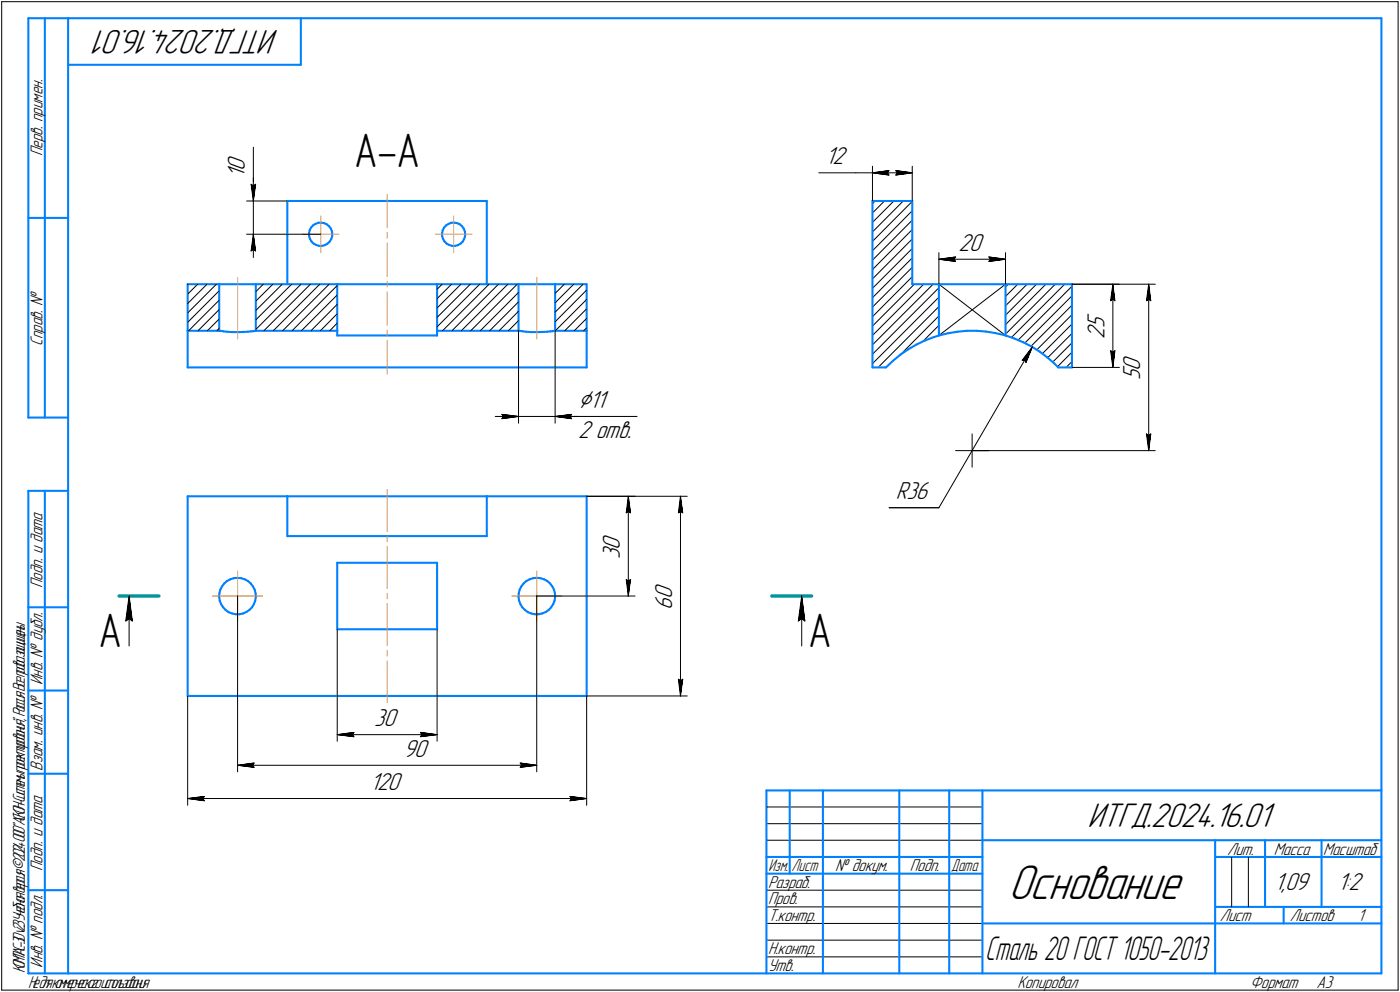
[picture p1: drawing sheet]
<svg xmlns="http://www.w3.org/2000/svg" width="421mm" height="298mm" viewBox="0 0 421 298" stroke-linecap="round" stroke-linejoin="round" font-family="sans-serif">
<defs><g id="words">
<text font-size="15.6" x="303.3" y="270.1">Основание</text>
<g font-size="14.6">
<text x="106.5" y="50.3">А-А</text>
<text x="29.7" y="194.4">А</text>
<text x="243.1" y="194.4">А</text>
</g>
<g font-size="10.9">
<text x="83.9" y="9" transform="rotate(-180 83.9 9)">ИТГД.2024.16.01</text>
<text x="327.1" y="248.5">ИТГД.2024.16.01</text>
</g>
<text font-size="10.6" x="296.4" y="288.5">Сталь 20 ГОСТ 1050-2013</text>
<text font-size="8.5" x="173.9" y="122.6">⌀11</text>
<g font-size="7.8">
<text x="73.7" y="53.4" transform="rotate(-90 73.7 53.4)">1</text>
<text x="73.7" y="51.3" transform="rotate(-90 73.7 51.3)">0</text>
<text x="248.3" y="49.4">12</text>
<text x="288.3" y="75.4">20</text>
<text x="332.2" y="101.8" transform="rotate(-90 332.2 101.8)">2</text>
<text x="332.2" y="98.6" transform="rotate(-90 332.2 98.6)">5</text>
<text x="342.9" y="111.5" transform="rotate(-90 342.9 111.5)">0</text>
<text x="342.9" y="114.3" transform="rotate(-90 342.9 114.3)">5</text>
<text x="173.9" y="131.8">2 отв.</text>
<text x="269.5" y="150">R36</text>
<text x="186.5" y="165.2" transform="rotate(-90 186.5 165.2)">0</text>
<text x="186.5" y="168" transform="rotate(-90 186.5 168)">3</text>
<text x="202.2" y="183.2" transform="rotate(-90 202.2 183.2)">6</text>
<text x="202.2" y="180" transform="rotate(-90 202.2 180)">0</text>
<text x="112.6" y="218.2">30</text>
<text x="121.4" y="227.4">90</text>
<text x="111.3" y="237.4">120</text>
<text x="383.3" y="267.5">1,09</text>
<text x="402.4" y="267.5">1:2</text>
</g>
<g font-size="5.5">
<text x="12.8" y="46.9" transform="rotate(-90 12.8 46.9)">Перв. примен.</text>
<text x="12.8" y="103.8" transform="rotate(-90 12.8 103.8)">Справ. №</text>
<text x="12.8" y="176.7" transform="rotate(-90 12.8 176.7)">Подп. и дата</text>
<text x="12.8" y="205.8" transform="rotate(-90 12.8 205.8)">Инв. № дубл.</text>
<text x="12.8" y="231.6" transform="rotate(-90 12.8 231.6)">Взам. инв. №</text>
<text x="369.1" y="256.8">Лит.</text>
<text x="383.1" y="256.8">Масса</text>
<text x="12.8" y="261.7" transform="rotate(-90 12.8 261.7)">Подп. и дата</text>
<text x="251.2" y="261.8">№ докум.</text>
<text x="273.6" y="261.8">Подп.</text>
<text x="231" y="266.8">Разраб.</text>
<text x="231" y="271.8">Пров.</text>
<text x="231" y="276.8">Т.контр.</text>
<text x="366.9" y="276.8">Лист</text>
<text x="387.9" y="276.8">Листов</text>
<text x="408.4" y="276.8">1</text>
<text x="231" y="286.8">Н.контр.</text>
<text x="12.8" y="290.8" transform="rotate(-90 12.8 290.8)">Инв. № подл.</text>
<text x="231" y="291.8">Утв.</text>
<text x="306" y="296.8">Копировал</text>
<text x="376" y="296.8">Формат</text>
<text x="396" y="296.8">A3</text>
</g>
<g font-size="5.4">
<text x="398" y="256.8">Масштаб</text>
<text x="231.1" y="261.8">Изм.</text>
<text x="238.1" y="261.8">Лист</text>
<text x="286.1" y="261.8">Дата</text>
<text x="7.5" y="292.5" transform="rotate(-90 7.5 292.5)">КОМПАС-3Dv23Учебнаяверсия©2024ООО&quot;АСКОН-Системыпроектирования&quot;,Россия.Всеправазащищены.</text>
<text x="8.5" y="296.7">Недлякоммерческогоиспользования</text>
</g>
</g></defs>
<g fill="none" stroke="#0080ff" stroke-width=".62">
<path d="M8.5 5.5v120zM8.5 5.5h12zM13.5 5.5v120zM20.5 5.5v287zM20.5 5.5h395zM20.5 19.5h70zM90.5 5.5v14zM415.5 5.5v287zM8.5 65.5h12zM86.4 60.4v25zM86.4 60.4h60zM93 70v1z"/>
<path d="M93 71l.2 .8zM93.1 69.2l-.1 .8zM93.2 71.8l.5 .8zM93.5 68.4l-.4 .8zM93.7 72.6l.6 .6zM94.1 67.7l.8-.4zM94.1 67.7l-.6 .7zM94.3 73.2l.8 .4zM94.9 67.3l.8-.4zM95.1 73.6l.9 .3zM95.7 66.9h.9zM96 73.9h.9z"/>
<path d="M96.6 66.9l.9 .2zM96.9 73.9l.8-.2zM97.5 67.1l.8 .3zM97.7 73.7l.8-.5zM98.3 67.4l.6 .6zM98.5 73.2l.6-.6zM98.9 68l.6 .7zM99.5 68.7l.4 .8zM99.6 71.9l-.5 .7zM99.9 69.5l.1 .9zM99.9 71l-.3 .9zM100 70.4l-.1 .6z"/>
<path d="M133 70v1zM133 71l.3 .8zM133.2 69.2l-.2 .8zM133.3 71.8l.4 .8zM133.5 68.4l-.3 .8zM133.7 72.6l.6 .6zM134.2 67.7l.7-.4zM134.2 67.7l-.7 .7zM134.3 73.2l.8 .4zM134.9 67.3l.8-.4zM135.1 73.6l.9 .3zM135.7 66.9h.9z"/>
<path d="M136 73.9h.9zM136.6 66.9l.9 .2zM136.9 73.9l.8-.2zM137.5 67.1l.8 .3zM137.7 73.7l.8-.5zM138.3 67.4l.7 .6zM138.5 73.2l.6-.6zM139 68l.5 .7zM139.5 68.7l.3 .8zM139.6 71.9l-.5 .7zM139.8 69.5l.1 .9zM139.9 71l-.3 .9z"/>
<path d="M139.9 70.4v.6zM146.4 60.4v25zM262.4 60.4v50zM262.4 60.4h12zM274.4 60.4v25zM56.4 85.4h9.5zM56.4 99.4h9.5zM56.4 85.4v14zM56.4 99.4v11zM65.9 85.4v14zM65.9 85.4h11zM65.9 99.4h.3z"/>
<path d="M66.2 99.4l.3 .1zM66.5 99.5l.7 .1zM67.2 99.6l1 .1zM68.2 99.7l1.6 .1zM69.8 99.8h2.1zM71.9 99.8l1.5-.1zM73.4 99.7h1.2zM74.6 99.7l.9-.1zM75.5 99.6l.7-.1zM76.2 99.5h.5zM76.7 99.5l.2-.1zM76.9 85.4h24.5z"/>
<path d="M76.9 85.4v14zM76.9 99.4h24.5zM101.4 85.4v14zM101.4 85.4h30.1zM101.4 99.4v1.4zM131.5 85.4v14zM131.5 99.4h24.5zM131.5 85.4h24.5zM131.5 99.4v1.4zM156 85.4v14zM156 85.4h11zM156 99.4h.1z"/>
<path d="M156.1 99.4l.5 .1zM156.6 99.5l.7 .1zM157.3 99.6l.9 .1zM158.2 99.7l1.5 .1zM159.7 99.8h2.2zM161.9 99.8l1.5-.1zM163.4 99.7h1.2zM164.6 99.7l1-.1zM165.6 99.6l.6-.1zM166.2 99.5h.5zM166.7 99.5l.2-.1zM167 99.4h.1"/>
<path d="M167 99.4h9.4zM167 85.4h9.4zM167 85.4v14zM176.4 85.4v14zM176.4 99.4v11zM274.4 85.4h8zM282.4 85.4v15.4zM282.4 85.4h20zM288 99.7l2.8-.3zM290.8 99.4h2.9zM293.7 99.4l2.8 .2zM296.5 99.6l2.8 .5z"/>
<path d="M302.4 85.4v15.4zM302.4 85.4h20zM322.4 85.4v25zM56.4 110.4h120zM101.4 100.8h30.1zM262.4 110.4h4.1zM266.5 110.4l2.1-2zM268.6 108.4l2.2-1.8zM270.8 106.6l2.3-1.6zM273.1 105l2.5-1.4zM275.6 103.6l2.6-1.3zM278.2 102.3l2.6-1z"/>
<path d="M280.8 101.3l1.6-.5zM282.4 100.8l2.8-.7zM285.2 100.1l2.8-.4zM299.3 100.1l2.8 .6zM302.1 100.7l.3 .1zM302.4 100.8l2.7 .9zM305.1 101.7l2.6 1.1zM307.7 102.8l2.6 1.3zM310.3 104.1l2.4 1.6zM312.7 105.7l2.3 1.7zM315 107.4l2.1 1.8zM317.1 109.2l1.2 1.2z"/>
<path d="M318.3 110.4h4.1zM8.5 125.5h12zM8.5 147.5v145zM8.5 147.5h12zM13.5 147.5v145zM56.4 149.1h30zM56.4 149.1v60zM86.4 149.1v12zM86.4 149.1h60zM146.4 149.1h30zM146.4 149.1v12zM176.4 149.1v60z"/>
<path d="M65.9 179.4l.2 1.1zM66 178.3l-.1 1.1zM66.3 177.2l-.3 1.1zM66.8 176.2l-.5 1zM67.5 175.3l.8-.7zM67.5 175.3l-.7 .9zM68.3 174.6l1-.5zM69.3 174.1l1-.4zM70.3 173.7l1.2-.1zM71.5 173.6l1 .1zM72.5 173.7l1.1 .4zM73.6 174.1l1 .5z"/>
<path d="M74.6 174.6l.8 .7zM75.4 175.3l.7 .9zM76.1 176.2l.5 1zM76.6 177.2l.3 1.1zM76.9 178.3v1.1zM76.9 179.4l-.1 1.1zM86.4 161.1h60zM101.4 169.1h30.1zM101.4 169.1v20zM131.5 169.1v20zM156 179.4l.1 1.1zM156 178.3v1.1z"/>
<path d="M156.3 177.2l-.3 1.1zM156.8 176.2l-.5 1zM157.5 175.3l.8-.7zM157.5 175.3l-.7 .9zM158.3 174.6l1-.5zM159.3 174.1l1.1-.4zM160.4 173.7l1-.1zM161.4 173.6l1.2 .1zM162.6 173.7l1 .4zM163.6 174.1l1 .5zM164.6 174.6l.8 .7zM165.4 175.3l.7 .9z"/>
<path d="M166.1 176.2l.5 1zM166.6 177.2l.3 1.1zM166.9 178.3l.1 1.1zM167 179.4l-.2 1.1zM8.5 182.5h12zM66.1 180.5l.4 1zM66.5 181.5l.6 1zM67.1 182.5l.7 .8zM67.8 183.3l.9 .7zM68.7 184l1.1 .3zM69.8 184.3l1.1 .3zM70.9 184.6h1.1z"/>
<path d="M72 184.6l1.1-.3zM73.1 184.3l1-.4zM74.1 183.9l.9-.6zM75 183.3l.8-.8zM76.4 181.5l-.6 1zM76.8 180.5l-.4 1zM101.4 189.1h30.1zM156.1 180.5l.4 1zM156.5 181.5l.6 1zM157.1 182.5l.8 .8zM157.9 183.3l.9 .7zM158.8 184l1 .3z"/>
<path d="M159.8 184.3l1.1 .3zM160.9 184.6h1.1zM162 184.6l1.1-.3zM163.1 184.3l1-.4zM164.1 183.9l.9-.6zM165.8 182.5l-.8 .8zM166.4 181.5l-.6 1zM166.8 180.5l-.4 1zM8.5 207.5h12zM56.4 209.1h120zM8.5 232.5h12zM230.5 237.5h185z"/>
<path d="M230.5 237.5v55zM237.5 237.5v25zM247.5 237.5v55zM270.5 237.5v55zM285.5 237.5v55zM295.5 237.5v55zM230.5 257.5h65zM295.5 252.5h120zM365.5 252.5v40zM365.5 257.5h15zM380.5 252.5v20zM380.5 257.5h35z"/>
<path d="M397.5 252.5v20zM8.5 267.5h12zM230.5 262.5h65zM295.5 277.5h70zM365.5 277.5h50zM365.5 272.5h50zM386.1 272.5v5zM8.5 292.5h12zM20.5 292.5h395z"/>
</g>
<g fill="none" stroke="#ff8000" stroke-width=".3">
<path d="M116.4 58.4v10zM90.9 70.4h5.6zM96.5 70.4h5.4zM96.5 70.4v5.5zM96.5 64.9v5.5zM116.4 69.9v1.7zM116.4 73v10.1zM131 70.4h5.4zM136.4 70.4h5.6zM136.4 70.4v5.5zM136.4 64.9v5.5zM71.5 83.4v18.4z"/>
<path d="M116.4 84.6v1.6zM116.4 87.7v10zM116.4 99.2v1.7zM161.4 83.4v18.4zM116.4 102.4v10zM116.4 147.1v12.5zM64 179.1h7.5zM71.5 179.1h7.5zM71.5 179.1v7.5zM71.5 171.6v7.5zM116.4 161.1v1.7zM116.4 164.3v12.5z"/>
<path d="M116.4 178.3v1.6zM153.9 179.1h7.5zM161.4 179.1h7.5zM161.4 179.1v7.5zM161.4 171.6v7.5zM116.4 181.4v12.5zM116.4 195.5v1.6zM116.4 198.6v12.5z"/>
</g>
<path d="M35.8 179.1h12zM232.1 179.1h12z" fill="none" stroke="#009696" stroke-width="1"/>
<g fill="none" stroke="#000" stroke-width=".3">
<path d="M.5 .5v297zM.5 .5h420zM420.5 .5v297zM75.5 55.4l.7 .5zM75.5 55.4l.7 5zM76.2 55.4v5zM76.2 44.3v11.1zM76.2 55.9l.7-.5zM76.2 53.4v7zM76.9 55.4l-.7 5zM246.3 51.9h11.1zM257.4 51.9h5z"/>
<path d="M262.4 50v10.4zM262.4 51.9l5-.6zM262.4 51.9l5 .7zM262.4 51.9h12zM266.9 51.9l.5 .7zM267.4 51.3l-.5 .6zM269.4 52.6l5-.7zM269.4 51.3l.5 .6zM269.4 51.3l5 .6zM269.9 51.9l-.5 .7zM274.4 50v10.4zM74.2 60.4h12.2z"/>
<path d="M74.2 70.4h22.3zM75.5 75.4l.7-.5zM76.2 70.4l-.7 5zM76.2 74.9l.7 .5zM76.2 70.4l.7 5zM76.2 70.4v7zM76.2 60.4v10zM262.4 66.8l6.4-6.4zM262.4 64l3.6-3.6zM262.4 61.2l.8-.8zM271.7 60.4l-9.3 9.3zM274.4 71.8l-12 12z"/>
<path d="M274.4 69l-12 12zM274.4 66.2l-12 12zM274.4 63.3l-12 12.1zM274.4 60.5l-12 12zM282.4 75.9v9.5zM282.4 77.9l5-.7zM282.4 77.9l5 .7zM282.4 77.9h20zM286.9 77.9l.5 .7zM287.4 77.2l-.5 .7zM297.4 78.6l5-.7zM297.4 77.2l.5 .7z"/>
<path d="M297.4 77.2l5 .7zM297.9 77.9l-.5 .7zM302.4 75.9v9.5zM56.4 96.9l9.5-9.5zM56.4 94l8.7-8.6zM56.4 88.4l3-3zM56.4 85.5l.2-.1zM56.7 99.4l9.2-9.2zM59.5 99.4l6.4-6.4zM62.3 85.4l-5.9 5.8zM62.4 99.4l3.5-3.6zM65.2 99.4l.7-.7z"/>
<path d="M76.9 96.1l10.8-10.7zM76.9 93.3l8-7.9zM76.9 90.5l5.2-5.1zM76.9 87.7l2.3-2.3zM79.4 99.4l14-14zM82.2 99.4l14-14zM85 99.4l14-14zM87.8 99.4l13.6-13.6zM90.5 85.4l-13.6 13.6zM90.6 99.4l10.8-10.8zM101.4 97.1l-2.2 2.3zM101.4 94.3l-5 5.1z"/>
<path d="M101.4 91.4l-7.9 8zM131.5 98.2l12.8-12.8zM131.5 95.4l9.9-10zM131.5 92.6l7.1-7.2zM131.5 89.7l4.3-4.3zM131.5 86.9l1.5-1.5zM135.9 99.4l14-14zM141.6 99.4l14-14zM144.4 99.4l11.6-11.5zM147.1 85.4l-14 14zM147.3 99.4l8.7-8.7zM150.1 99.4l5.9-5.9z"/>
<path d="M152.7 85.4l-14 14zM152.9 99.4l3.1-3zM155.7 99.4l.3-.2zM156 99.4v27.8zM167 91l5.6-5.6zM167 99.4v27.8zM167 99.4l9.4-9.4zM169.7 85.4l-2.7 2.8zM169.8 99.4l6.6-6.6zM172.7 99.4l3.7-3.7zM175.4 85.4l-8.4 8.4zM175.5 99.4l.9-.9z"/>
<path d="M176.4 87.2l-9.4 9.5zM262.4 98l12.6-12.6zM262.4 89.5l12-12zM262.4 86.6l12-11.9zM274.4 83.1l-12 12.1zM274.4 80.3l-12 12zM277.8 85.4l-15.4 15.4zM282.4 85.4l20 15.4zM282.4 94.9l-11.8 11.9zM282.4 92.1l-18.3 18.3zM282.4 86.5l-20 20zM302.4 97.5l12.2-12.1z"/>
<path d="M302.4 91.9l6.5-6.5zM302.4 89.1l3.7-3.7zM302.4 86.2l.9-.8zM311.7 85.4l-9.3 9.3zM317.4 85.4l-15 15zM322.4 85.4h14.3zM322.4 85.4h25.1zM334 90.4l.7-.5zM334.7 85.4l.6 5zM334.7 89.9l.6 .5zM334.7 85.4l-.7 5zM334.7 85.4v25z"/>
<path d="M344.8 90.4l.7-.5zM345.5 85.4l.6 5zM345.5 89.9l.6 .5zM345.5 85.4l-.7 5zM345.5 85.4v50zM262.4 109.3l20-20zM262.4 103.6l18.2-18.2zM277.6 102.6l4.8-4.8zM282.4 100.8l20-15.4zM282.4 100.6l-.3 .3zM304.2 101.4l16-16zM306.3 102.2l16.1-16.2z"/>
<path d="M307.5 108.3l.7-.2zM308.2 103.1l14.2-14.2zM308.2 108.1l.4 .8zM310.1 104l12.3-12.3zM310.5 104.3l-1.9 4.6zM310.5 104.3l-3 4zM310.5 104.3l-28.1 48.3zM311.9 105.1l10.5-10.6zM313.5 106.2l8.9-8.8zM315.1 107.5l7.3-7.3zM318.1 110.2l4.3-4.4zM320.7 110.4l1.7-1.7z"/>
<path d="M322.4 103l-5.7 5.8zM322.4 110.4h14.3zM334 105.4l.7 5zM334 105.4l.7 .5zM334.7 105.9l.6-.5zM335.3 105.4l-.6 5zM149 125.1h7zM150.9 124.5l5.1 .6zM150.9 124.5l.5 .6zM150.9 125.8l5.1-.7zM151.4 125.1l-.5 .7zM156 125.1h11z"/>
<path d="M167 125.1h4.9zM167 125.1l4.9 .7zM167 125.1l4.9-.6zM167 125.1h7zM171.4 125.1l.5 .7zM171.9 125.1h19.7zM171.9 124.5l-.5 .6zM287.4 135.4h10zM292.4 130.4v10zM292.4 135.4h55.1zM344.8 130.4l.7 5zM344.8 130.4l.7 .5z"/>
<path d="M345.5 130.9l.6-.5zM346.1 130.4l-.6 5zM176.4 149.1h14.6zM176.4 149.1h30.3zM188.4 154.1l.6-.5zM189 149.1l.7 5zM189 153.6l.7 .5zM189 149.1l-.6 5zM189 149.1v30zM204 154.1l.7-.5zM204.7 149.1l.6 5zM204.7 153.6l.6 .5z"/>
<path d="M204.7 149.1l-.7 5zM204.7 149.1v60zM267.4 152.6h15zM38.8 179.1l1 7.5zM38.8 179.1l-1 7.5zM38.8 179.1v15zM71.5 179.1v52.8zM161.4 179.1v52.8zM161.4 179.1h29.6zM188.4 174.1l.6 5zM188.4 174.1l.6 .5zM189 174.6l.7-.5z"/>
<path d="M189.7 174.1l-.7 5zM241.1 179.1l1 7.5zM241.1 179.1l-1 7.5zM241.1 179.1v15zM37.8 186.6l1-.7zM38.8 185.9l1 .7zM101.4 189.1v33.6zM131.5 189.1v33.6zM240.1 186.6l1-.7zM241.1 185.9l1 .7zM56.4 209.1v32.9zM176.4 209.1v32.9z"/>
<path d="M176.4 209.1h30.3zM204 204.1l.7 5zM204 204.1l.7 .5zM204.7 204.6l.6-.5zM205.3 204.1l-.6 5zM56.4 239.9l5.1-.6zM56.4 239.9l5.1 .7zM56.4 239.9h120zM61 239.9l.5 .7zM61.5 239.3l-.5 .6zM71.5 230l4.9-.7zM71.5 230l4.9 .6z"/>
<path d="M71.5 230h89.9zM75.9 230l.5 .6zM76.4 229.3l-.5 .7zM101.4 220.8l5.1-.7zM101.4 220.8l5.1 .6zM101.4 220.8h30.1zM105.9 220.8l.6 .6zM106.5 220.1l-.6 .7zM126.4 221.4l5.1-.6zM126.4 220.1l.5 .7zM126.4 220.1l5.1 .7zM126.9 220.8l-.5 .6z"/>
<path d="M156.5 230.6l4.9-.6zM156.5 229.3l.4 .7zM156.5 229.3l4.9 .7zM156.9 230l-.4 .6zM171.4 239.3l.5 .6zM171.4 239.3l5 .6zM171.9 239.9l-.5 .7zM171.4 240.6l5-.7zM230.5 247.5h65zM230.5 252.5h65zM230.5 242.5h65zM370.4 257.5v15z"/>
<path d="M375.5 257.5v15zM230.5 267.5h65zM230.5 272.5h65zM230.5 277.5h65zM.5 297.5h420zM230.5 282.5h65zM230.5 287.5h65z"/>
</g>
<g fill="#fff" stroke="#fff" stroke-width=".3">
<path d="M29.7 183.2h7.1zM29.7 183.3h7.1zM29.7 183.3h7.1zM29.7 183.4h7.1zM29.7 183.4h7.1zM29.7 183.5h7.1zM29.7 183.6h7.1zM29.7 183.6h7.1zM29.7 183.7h7.1zM29.7 183.7h7.1zM29.7 183.8h7.1zM29.7 183.8h7.1zM29.7 183.9h7.1zM29.7 184h7.1zM29.7 184h7.1zM29.7 184.1h7.1zM29.7 184.1h7.1zM29.7 184.2h7.1zM29.7 184.2h7.1zM29.7 184.3h7.1zM29.7 184.3h7.1zM29.7 184.4h7.1zM29.7 184.5h7.1zM29.7 184.5h7.1zM29.7 184.6h7.1zM29.7 184.6h7.1zM29.7 184.7h7.1zM29.7 184.7h7.1zM29.7 184.8h7.1zM29.7 184.9h7.1zM29.7 184.9h7.1zM29.7 185h7.1zM29.7 185h7.1zM29.7 185.1h7.1zM29.7 185.1h7.1zM29.7 185.2h7.1zM29.7 185.3h7.1zM29.7 185.3h7.1zM29.7 185.4h7.1zM29.7 185.4h7.1zM29.7 185.5h7.1zM29.7 185.5h7.1zM29.7 185.6h7.1zM29.7 185.6h7.1zM29.7 185.7h7.1zM29.7 185.8h7.1zM29.7 185.8h7.1zM29.7 185.9h7.1zM29.7 185.9h7.1zM29.7 186h7.1zM29.7 186h7.1zM29.7 186.1h7.1zM29.7 186.2h7.1zM29.7 186.2h7.1zM29.7 186.3h7.1zM29.7 186.3h7.1zM29.7 186.4h7.1zM29.7 186.4h7.1zM29.7 186.5h7.1zM29.7 186.5h7.1zM29.7 186.6h7.1zM29.7 186.7h7.1zM29.7 186.7h7.1zM29.7 186.8h7.1zM29.7 186.8h7.1zM29.7 186.9h7.1zM29.7 186.9h7.1zM29.7 187h7.1zM29.7 187.1h7.1zM29.7 187.1h7.1zM29.7 187.2h7.1zM29.7 187.2h7.1zM29.7 187.3h7.1zM29.7 187.3h7.1zM29.7 187.4h7.1zM29.7 187.5h7.1zM29.7 187.5h7.1zM29.7 187.6h7.1zM29.7 187.6h7.1zM29.7 187.7h7.1zM29.7 187.7h7.1zM29.7 187.8h7.1zM29.7 187.8h7.1zM29.7 187.9h7.1zM29.7 188h7.1zM29.7 188h7.1zM29.7 188.1h7.1zM29.7 188.1h7.1zM29.7 188.2h7.1zM29.7 188.2h7.1zM29.7 188.3h7.1zM29.7 188.4h7.1zM29.7 188.4h7.1zM29.7 188.5h7.1zM29.7 188.5h7.1zM29.7 188.6h7.1zM29.7 188.6h7.1zM29.7 188.7h7.1zM29.7 188.8h7.1zM29.7 188.8h7.1zM29.7 188.9h7.1zM29.7 188.9h7.1zM29.7 189h7.1zM29.7 189h7.1zM29.7 189.1h7.1zM29.7 189.1h7.1zM29.7 189.2h7.1zM29.7 189.3h7.1zM29.7 189.3h7.1zM29.7 189.4h7.1zM29.7 189.4h7.1zM29.7 189.5h7.1zM29.7 189.5h7.1zM29.7 189.6h7.1zM29.7 189.7h7.1zM29.7 189.7h7.1zM29.7 189.8h7.1zM29.7 189.8h7.1zM29.7 189.9h7.1zM29.7 189.9h7.1zM29.7 190h7.1zM29.7 190h7.1zM29.7 190.1h7.1zM29.7 190.2h7.1zM29.7 190.2h7.1zM29.7 190.3h7.1zM29.7 190.3h7.1zM29.7 190.4h7.1zM29.7 190.4h7.1zM29.7 190.5h7.1zM29.7 190.6h7.1zM29.7 190.6h7.1zM29.7 190.7h7.1zM29.7 190.7h7.1zM29.7 190.8h7.1zM29.7 190.8h7.1zM29.7 190.9h7.1zM29.7 191h7.1zM29.7 191h7.1zM29.7 191.1h7.1zM29.7 191.1h7.1zM29.7 191.2h7.1zM29.7 191.2h7.1zM29.7 191.3h7.1zM29.7 191.3h7.1zM29.7 191.4h7.1zM29.7 191.5h7.1zM29.7 191.5h7.1zM29.7 191.6h7.1zM29.7 191.6h7.1zM29.7 191.7h7.1zM29.7 191.7h7.1zM29.7 191.8h7.1zM29.7 191.9h7.1zM29.7 191.9h7.1zM29.7 192h7.1zM29.7 192h7.1zM29.7 192.1h7.1zM29.7 192.1h7.1zM29.7 192.2h7.1zM29.7 192.2h7.1zM29.7 192.3h7.1zM29.7 192.4h7.1zM29.7 192.4h7.1zM29.7 192.5h7.1zM29.7 192.5h7.1zM29.7 192.6h7.1zM29.7 192.6h7.1zM29.7 192.7h7.1zM29.7 192.8h7.1zM29.7 192.8h7.1zM29.7 192.9h7.1zM29.7 192.9h7.1zM29.7 193h7.1zM29.7 193h7.1zM29.7 193.1h7.1zM29.7 193.2h7.1zM29.7 193.2h7.1zM29.7 193.3h7.1zM29.7 193.3h7.1zM29.7 193.4h7.1zM29.7 193.4h7.1zM29.7 193.5h7.1zM29.7 193.5h7.1zM29.7 193.6h7.1zM29.7 193.7h7.1zM29.7 193.7h7.1zM29.7 193.8h7.1zM29.7 193.8h7.1zM29.7 193.9h7.1zM29.7 193.9h7.1zM29.7 194h7.1zM29.7 194.1h7.1zM29.7 194.1h7.1zM29.7 194.2h7.1zM29.7 194.2h7.1zM29.7 194.3h7.1zM29.7 194.3h7.1zM29.7 194.4h7.1zM29.7 194.5h7.1zM29.7 194.5h7.1zM29.7 194.6h7.1zM29.7 194.6h7.1zM29.7 194.7h7.1zM29.7 194.7h7.1zM29.7 194.8h7.1zM29.7 194.8h7.1zM29.7 194.9h7.1zM29.7 195h7.1zM29.7 195h7.1zM29.7 195.1h7.1zM29.7 195.1h7.1zM29.7 195.2h7.1zM29.7 195.2h7.1zM29.7 195.3h7.1zM29.7 195.4h7.1zM29.7 195.4h7.1zM29.7 195.5h7.1zM29.7 195.5h7.1zM29.7 195.6h7.1zM29.7 195.6h7.1zM29.7 195.7h7.1zM29.7 195.7h7.1zM29.7 195.8h7.1zM29.7 195.9h7.1zM29.7 195.9h7.1zM29.7 196h7.1zM29.7 196h7.1zM29.7 196.1h7.1zM29.7 196.1h7.1zM29.7 196.2h7.1zM29.7 196.3h7.1zM29.7 196.3h7.1zM29.7 196.4h7.1zM29.7 196.4h7.1zM29.7 196.5h7.1zM29.7 196.5h7.1zM29.7 196.6h7.1zM29.7 196.7h7.1zM29.7 196.7h7.1zM29.7 196.8h7.1zM29.7 196.8h7.1zM29.7 196.9h7.1zM29.7 196.9h7.1zM29.7 197h7.1zM29.7 197h7.1zM29.7 197.1h7.1zM29.7 197.2h7.1zM29.7 197.2h7.1zM29.7 197.3h7.1zM29.7 197.3h7.1zM29.7 197.4h7.1zM29.7 197.4h7.1z"/>
<path d="M243.1 183.2h7.2zM243.1 183.3h7.2zM243.1 183.3h7.2zM243.1 183.4h7.2zM243.1 183.4h7.2zM243.1 183.5h7.2zM243.1 183.6h7.2zM243.1 183.6h7.2zM243.1 183.7h7.2zM243.1 183.7h7.2zM243.1 183.8h7.2zM243.1 183.8h7.2zM243.1 183.9h7.2zM243.1 184h7.2zM243.1 184h7.2zM243.1 184.1h7.2zM243.1 184.1h7.2zM243.1 184.2h7.2zM243.1 184.2h7.2zM243.1 184.3h7.2zM243.1 184.3h7.2zM243.1 184.4h7.2zM243.1 184.5h7.2zM243.1 184.5h7.2zM243.1 184.6h7.2zM243.1 184.6h7.2zM243.1 184.7h7.2zM243.1 184.7h7.2zM243.1 184.8h7.2zM243.1 184.9h7.2zM243.1 184.9h7.2zM243.1 185h7.2zM243.1 185h7.2zM243.1 185.1h7.2zM243.1 185.1h7.2zM243.1 185.2h7.2zM243.1 185.3h7.2zM243.1 185.3h7.2zM243.1 185.4h7.2zM243.1 185.4h7.2zM243.1 185.5h7.2zM243.1 185.5h7.2zM243.1 185.6h7.2zM243.1 185.6h7.2zM243.1 185.7h7.2zM243.1 185.8h7.2zM243.1 185.8h7.2zM243.1 185.9h7.2zM243.1 185.9h7.2zM243.1 186h7.2zM243.1 186h7.2zM243.1 186.1h7.2zM243.1 186.2h7.2zM243.1 186.2h7.2zM243.1 186.3h7.2zM243.1 186.3h7.2zM243.1 186.4h7.2zM243.1 186.4h7.2zM243.1 186.5h7.2zM243.1 186.5h7.2zM243.1 186.6h7.2zM243.1 186.7h7.2zM243.1 186.7h7.2zM243.1 186.8h7.2zM243.1 186.8h7.2zM243.1 186.9h7.2zM243.1 186.9h7.2zM243.1 187h7.2zM243.1 187.1h7.2zM243.1 187.1h7.2zM243.1 187.2h7.2zM243.1 187.2h7.2zM243.1 187.3h7.2zM243.1 187.3h7.2zM243.1 187.4h7.2zM243.1 187.5h7.2zM243.1 187.5h7.2zM243.1 187.6h7.2zM243.1 187.6h7.2zM243.1 187.7h7.2zM243.1 187.7h7.2zM243.1 187.8h7.2zM243.1 187.8h7.2zM243.1 187.9h7.2zM243.1 188h7.2zM243.1 188h7.2zM243.1 188.1h7.2zM243.1 188.1h7.2zM243.1 188.2h7.2zM243.1 188.2h7.2zM243.1 188.3h7.2zM243.1 188.4h7.2zM243.1 188.4h7.2zM243.1 188.5h7.2zM243.1 188.5h7.2zM243.1 188.6h7.2zM243.1 188.6h7.2zM243.1 188.7h7.2zM243.1 188.8h7.2zM243.1 188.8h7.2zM243.1 188.9h7.2zM243.1 188.9h7.2zM243.1 189h7.2zM243.1 189h7.2zM243.1 189.1h7.2zM243.1 189.1h7.2zM243.1 189.2h7.2zM243.1 189.3h7.2zM243.1 189.3h7.2zM243.1 189.4h7.2zM243.1 189.4h7.2zM243.1 189.5h7.2zM243.1 189.5h7.2zM243.1 189.6h7.2zM243.1 189.7h7.2zM243.1 189.7h7.2zM243.1 189.8h7.2zM243.1 189.8h7.2zM243.1 189.9h7.2zM243.1 189.9h7.2zM243.1 190h7.2zM243.1 190h7.2zM243.1 190.1h7.2zM243.1 190.2h7.2zM243.1 190.2h7.2zM243.1 190.3h7.2zM243.1 190.3h7.2zM243.1 190.4h7.2zM243.1 190.4h7.2zM243.1 190.5h7.2zM243.1 190.6h7.2zM243.1 190.6h7.2zM243.1 190.7h7.2zM243.1 190.7h7.2zM243.1 190.8h7.2zM243.1 190.8h7.2zM243.1 190.9h7.2zM243.1 191h7.2zM243.1 191h7.2zM243.1 191.1h7.2zM243.1 191.1h7.2zM243.1 191.2h7.2zM243.1 191.2h7.2zM243.1 191.3h7.2zM243.1 191.3h7.2zM243.1 191.4h7.2zM243.1 191.5h7.2zM243.1 191.5h7.2zM243.1 191.6h7.2zM243.1 191.6h7.2zM243.1 191.7h7.2zM243.1 191.7h7.2zM243.1 191.8h7.2zM243.1 191.9h7.2zM243.1 191.9h7.2zM243.1 192h7.2zM243.1 192h7.2zM243.1 192.1h7.2zM243.1 192.1h7.2zM243.1 192.2h7.2zM243.1 192.2h7.2zM243.1 192.3h7.2zM243.1 192.4h7.2zM243.1 192.4h7.2zM243.1 192.5h7.2zM243.1 192.5h7.2zM243.1 192.6h7.2zM243.1 192.6h7.2zM243.1 192.7h7.2zM243.1 192.8h7.2zM243.1 192.8h7.2zM243.1 192.9h7.2zM243.1 192.9h7.2zM243.1 193h7.2zM243.1 193h7.2zM243.1 193.1h7.2zM243.1 193.2h7.2zM243.1 193.2h7.2zM243.1 193.3h7.2zM243.1 193.3h7.2zM243.1 193.4h7.2zM243.1 193.4h7.2zM243.1 193.5h7.2zM243.1 193.5h7.2zM243.1 193.6h7.2zM243.1 193.7h7.2zM243.1 193.7h7.2zM243.1 193.8h7.2zM243.1 193.8h7.2zM243.1 193.9h7.2zM243.1 193.9h7.2zM243.1 194h7.2zM243.1 194.1h7.2zM243.1 194.1h7.2zM243.1 194.2h7.2zM243.1 194.2h7.2zM243.1 194.3h7.2zM243.1 194.3h7.2zM243.1 194.4h7.2zM243.1 194.5h7.2zM243.1 194.5h7.2zM243.1 194.6h7.2zM243.1 194.6h7.2zM243.1 194.7h7.2zM243.1 194.7h7.2zM243.1 194.8h7.2zM243.1 194.8h7.2zM243.1 194.9h7.2zM243.1 195h7.2zM243.1 195h7.2zM243.1 195.1h7.2zM243.1 195.1h7.2zM243.1 195.2h7.2zM243.1 195.2h7.2zM243.1 195.3h7.2zM243.1 195.4h7.2zM243.1 195.4h7.2zM243.1 195.5h7.2zM243.1 195.5h7.2zM243.1 195.6h7.2zM243.1 195.6h7.2zM243.1 195.7h7.2zM243.1 195.7h7.2zM243.1 195.8h7.2zM243.1 195.9h7.2zM243.1 195.9h7.2zM243.1 196h7.2zM243.1 196h7.2zM243.1 196.1h7.2zM243.1 196.1h7.2zM243.1 196.2h7.2zM243.1 196.3h7.2zM243.1 196.3h7.2zM243.1 196.4h7.2zM243.1 196.4h7.2zM243.1 196.5h7.2zM243.1 196.5h7.2zM243.1 196.6h7.2zM243.1 196.7h7.2zM243.1 196.7h7.2zM243.1 196.8h7.2zM243.1 196.8h7.2zM243.1 196.9h7.2zM243.1 196.9h7.2zM243.1 197h7.2zM243.1 197h7.2zM243.1 197.1h7.2zM243.1 197.2h7.2zM243.1 197.2h7.2zM243.1 197.3h7.2zM243.1 197.3h7.2zM243.1 197.4h7.2zM243.1 197.4h7.2z"/>
<path d="M38.8 179.3h.1zM38.8 179.3h.1zM38.7 179.4h.3zM38.7 179.4h.3zM38.7 179.5h.3zM38.7 179.5h.4zM38.7 179.6h.4zM38.6 179.7h.5zM38.6 179.7h.5zM38.6 179.8h.5zM38.6 179.8h.6zM38.5 179.9h.7zM38.5 179.9h.7zM38.4 180h.8zM38.4 180.1h.8zM38.4 180.1h.9zM38.4 180.2h.9zM38.4 180.2h.9zM38.3 180.3h1zM38.3 180.3h1zM38.3 180.4h1.1zM38.3 180.5h1.1zM38.3 180.5h1.2zM38.2 180.6h1.3zM38.2 180.6h1.3zM38.2 180.7h1.3zM38.2 180.7h1.3zM38.1 180.8h1.5zM38.1 180.8h1.5zM38 180.9h1.6zM38 181h1.6zM38 181h1.6zM38 181.1h1.6zM38 181.1h1.6zM38 181.2h1.6zM38 181.2h1.6zM38 181.3h1.6zM38 181.4h1.7zM38 181.4h1.7zM38 181.5h1.7zM38 181.5h1.7zM38 181.6h1.7zM38 181.6h1.7zM38 181.7h1.7zM38 181.8h1.7zM37.9 181.8h1.8zM37.9 181.9h1.8zM37.9 181.9h1.8zM37.9 182h1.8zM37.9 182h1.8zM37.9 182.1h1.8zM37.9 182.1h1.8zM37.9 182.2h1.8zM37.9 182.3h1.9zM37.9 182.3h1.9zM37.9 182.4h1.9zM37.9 182.4h1.9zM37.9 182.5h1.9zM37.9 182.5h1.9zM37.9 182.6h1.9zM37.9 182.7h1.9zM37.8 182.7h2zM37.8 182.8h2zM37.8 182.8h2zM37.8 182.9h2zM37.8 182.9h2zM37.8 183h2zM37.8 183h2zM37.8 183.1h2zM37.8 183.2h2.1zM37.8 183.2h2.1zM37.8 183.3h2.1zM37.8 183.3h2.1zM37.8 183.4h2.1zM37.8 183.4h2.1zM37.8 183.5h2.1zM37.8 183.6h2.1zM37.7 183.6h2.3zM37.7 183.7h2.3zM37.7 183.7h2.3zM37.7 183.8h2.3zM37.7 183.8h2.3zM37.7 183.9h2.3zM37.7 184h2.3zM37.6 184h2.4zM37.6 184.1h2.4zM37.6 184.1h2.4zM37.6 184.2h2.4zM37.6 184.2h2.4zM37.6 184.3h2.4zM37.6 184.3h2.4zM37.6 184.4h2.4zM37.6 184.5h2.5zM37.6 184.5h2.5zM37.6 184.6h2.5zM37.6 184.6h2.5zM37.6 184.7h2.5zM37.6 184.7h2.5zM37.6 184.8h2.5zM37.6 184.9h2.5zM37.5 184.9h2.6zM37.5 185h2.6zM37.5 185h2.6zM37.5 185.1h2.6zM37.5 185.1h2.6zM37.5 185.2h2.6zM37.5 185.3h2.6zM37.5 185.3h2.6zM37.5 185.4h2.7zM37.5 185.4h2.7zM37.5 185.5h2.7zM37.5 185.5h2.7zM37.5 185.6h2.7zM37.5 185.6h2.7zM37.5 185.7h2.7zM37.5 185.8h2.7zM37.4 185.8h2.8zM37.4 185.9h2.8zM37.4 185.9h2.8zM37.4 186h2.8zM37.4 186h2.8zM37.4 186.1h2.8zM37.4 186.2h2.8zM37.4 186.2h2.8zM37.4 186.3h2.9zM37.4 186.3h2.9zM37.4 186.4h2.9zM37.4 186.4h2.9zM37.4 186.5h2.9zM37.4 186.5h2.9zM37.4 186.6h2.9zM37.4 186.7h2.9zM37.3 186.7h3.1zM37.3 186.8h3.1zM37.3 186.8h3.1zM37.3 186.9h3.1zM37.3 186.9h3.1zM37.3 187h3.1zM37.3 187.1h3.1z"/>
<path d="M241.1 179.3h.1zM241.1 179.3h.1zM241 179.4h.3zM241 179.4h.3zM241 179.5h.3zM241 179.5h.4zM241 179.6h.4zM240.9 179.7h.5zM240.9 179.7h.5zM240.8 179.8h.6zM240.8 179.8h.7zM240.8 179.9h.7zM240.8 179.9h.7zM240.7 180h.8zM240.7 180.1h.8zM240.7 180.1h.9zM240.7 180.2h.9zM240.7 180.2h.9zM240.6 180.3h1zM240.6 180.3h1zM240.6 180.4h1.1zM240.6 180.5h1.1zM240.6 180.5h1.2zM240.5 180.6h1.3zM240.5 180.6h1.3zM240.5 180.7h1.3zM240.5 180.7h1.3zM240.4 180.8h1.5zM240.4 180.8h1.5zM240.3 180.9h1.6zM240.3 181h1.6zM240.3 181h1.6zM240.3 181.1h1.6zM240.3 181.1h1.6zM240.3 181.2h1.6zM240.3 181.2h1.6zM240.3 181.3h1.6zM240.3 181.4h1.7zM240.3 181.4h1.7zM240.3 181.5h1.7zM240.3 181.5h1.7zM240.3 181.6h1.7zM240.3 181.6h1.7zM240.3 181.7h1.7zM240.3 181.8h1.7zM240.2 181.8h1.8zM240.2 181.9h1.8zM240.2 181.9h1.8zM240.2 182h1.8zM240.2 182h1.8zM240.2 182.1h1.8zM240.2 182.1h1.8zM240.2 182.2h1.8zM240.2 182.3h1.9zM240.2 182.3h1.9zM240.2 182.4h1.9zM240.2 182.4h1.9zM240.2 182.5h1.9zM240.2 182.5h1.9zM240.2 182.6h1.9zM240.2 182.7h1.9zM240.1 182.7h2zM240.1 182.8h2zM240.1 182.8h2zM240.1 182.9h2zM240.1 182.9h2zM240.1 183h2zM240.1 183h2zM240.1 183.1h2zM240.1 183.2h2.1zM240.1 183.2h2.1zM240.1 183.3h2.1zM240.1 183.3h2.1zM240.1 183.4h2.1zM240.1 183.4h2.1zM240.1 183.5h2.1zM240.1 183.6h2.1zM240 183.6h2.3zM240 183.7h2.3zM240 183.7h2.3zM240 183.8h2.3zM240 183.8h2.3zM240 183.9h2.3zM240 184h2.3zM239.9 184h2.4zM239.9 184.1h2.4zM239.9 184.1h2.4zM239.9 184.2h2.4zM239.9 184.2h2.4zM239.9 184.3h2.4zM239.9 184.3h2.4zM239.9 184.4h2.4zM239.9 184.5h2.5zM239.9 184.5h2.5zM239.9 184.6h2.5zM239.9 184.6h2.5zM239.9 184.7h2.5zM239.9 184.7h2.5zM239.9 184.8h2.5zM239.9 184.9h2.5zM239.8 184.9h2.6zM239.8 185h2.6zM239.8 185h2.6zM239.8 185.1h2.6zM239.8 185.1h2.6zM239.8 185.2h2.6zM239.8 185.3h2.6zM239.8 185.3h2.6zM239.8 185.4h2.7zM239.8 185.4h2.7zM239.8 185.5h2.7zM239.8 185.5h2.7zM239.8 185.6h2.7zM239.8 185.6h2.7zM239.8 185.7h2.7zM239.8 185.8h2.7zM239.7 185.8h2.8zM239.7 185.9h2.8zM239.7 185.9h2.8zM239.7 186h2.8zM239.7 186h2.8zM239.7 186.1h2.8zM239.7 186.2h2.8zM239.7 186.2h2.8zM239.7 186.3h2.9zM239.7 186.3h2.9zM239.7 186.4h2.9zM239.7 186.4h2.9zM239.7 186.5h2.9zM239.7 186.5h2.9zM239.7 186.6h2.9zM239.7 186.7h2.9zM239.6 186.7h3.1zM239.6 186.8h3.1zM239.6 186.8h3.1zM239.6 186.9h3.1zM239.6 186.9h3.1zM239.6 187h3.1zM239.6 187.1h3.1z"/>
<path d="M111.3 231.8h10.3zM111.3 231.9h10.3zM111.3 231.9h10.3zM111.3 232h10.3zM111.3 232h10.3zM111.3 232.1h10.3zM111.3 232.2h10.3zM111.3 232.2h10.3zM111.3 232.3h10.3zM111.3 232.3h10.3zM111.3 232.4h10.3zM111.3 232.4h10.3zM111.3 232.5h10.3zM111.3 232.6h10.3zM111.3 232.6h10.3zM111.3 232.7h10.3zM111.3 232.7h10.3zM111.3 232.8h10.3zM111.3 232.8h10.3zM111.3 232.9h10.3zM111.3 232.9h10.3zM111.3 233h10.3zM111.3 233.1h10.3zM111.3 233.1h10.3zM111.3 233.2h10.3zM111.3 233.2h10.3zM111.3 233.3h10.3zM111.3 233.3h10.3zM111.3 233.4h10.3zM111.3 233.5h10.3zM111.3 233.5h10.3zM111.3 233.6h10.3zM111.3 233.6h10.3zM111.3 233.7h10.3zM111.3 233.7h10.3zM111.3 233.8h10.3zM111.3 233.8h10.3zM111.3 233.9h10.3zM111.3 234h10.3zM111.3 234h10.3zM111.3 234.1h10.3zM111.3 234.1h10.3zM111.3 234.2h10.3zM111.3 234.2h10.3zM111.3 234.3h10.3zM111.3 234.4h10.3zM111.3 234.4h10.3zM111.3 234.5h10.3zM111.3 234.5h10.3zM111.3 234.6h10.3zM111.3 234.6h10.3zM111.3 234.7h10.3zM111.3 234.8h10.3zM111.3 234.8h10.3zM111.3 234.9h10.3zM111.3 234.9h10.3zM111.3 235h10.3zM111.3 235h10.3zM111.3 235.1h10.3zM111.3 235.1h10.3zM111.3 235.2h10.3zM111.3 235.3h10.3zM111.3 235.3h10.3zM111.3 235.4h10.3zM111.3 235.4h10.3zM111.3 235.5h10.3zM111.3 235.5h10.3zM111.3 235.6h10.3zM111.3 235.7h10.3zM111.3 235.7h10.3zM111.3 235.8h10.3zM111.3 235.8h10.3zM111.3 235.9h10.3zM111.3 235.9h10.3zM111.3 236h10.3zM111.3 236.1h10.3zM111.3 236.1h10.3zM111.3 236.2h10.3zM111.3 236.2h10.3zM111.3 236.3h10.3zM111.3 236.3h10.3zM111.3 236.4h10.3zM111.3 236.4h10.3zM111.3 236.5h10.3zM111.3 236.6h10.3zM111.3 236.6h10.3zM111.3 236.7h10.3zM111.3 236.7h10.3zM111.3 236.8h10.3zM111.3 236.8h10.3zM111.3 236.9h10.3zM111.3 237h10.3zM111.3 237h10.3zM111.3 237.1h10.3zM111.3 237.1h10.3zM111.3 237.2h10.3zM111.3 237.2h10.3zM111.3 237.3h10.3zM111.3 237.3h10.3zM111.3 237.4h10.3zM111.3 237.5h10.3zM111.3 237.5h10.3zM111.3 237.6h10.3zM111.3 237.6h10.3zM111.3 237.7h10.3zM111.3 237.7h10.3zM111.3 237.8h10.3zM111.3 237.9h10.3zM111.3 237.9h10.3zM111.3 238h10.3zM111.3 238h10.3zM111.3 238.1h10.3zM111.3 238.1h10.3zM111.3 238.2h10.3zM111.3 238.3h10.3zM111.3 238.3h10.3zM111.3 238.4h10.3zM111.3 238.4h10.3zM111.3 238.5h10.3zM111.3 238.5h10.3zM111.3 238.6h10.3zM111.3 238.6h10.3zM111.3 238.7h10.3zM111.3 238.8h10.3zM111.3 238.8h10.3zM111.3 238.9h10.3z"/>
<path d="M61.5 238.8h.4zM61.1 238.8h.8zM60.7 238.9h1.2zM60.3 238.9h1.6zM59.9 239h2zM59.5 239h2.4zM59.1 239.1h2.8zM58.7 239.2h3.2zM58.3 239.2h3.6zM58.1 239.3h3.8zM58 239.3h3.9zM57.9 239.4h4zM57.7 239.4h4.2zM57.6 239.5h4.3zM57.5 239.6h4.4zM57.3 239.6h4.6zM57.2 239.7h4.7zM57 239.7h4.9zM56.9 239.8h5zM56.7 239.8h5.2zM56.6 239.9h5.3zM56.4 239.9h5.5zM56.6 240h5.3zM56.7 240.1h5.2zM56.9 240.1h5zM57 240.2h4.9zM57.2 240.2h4.7zM57.3 240.3h4.6zM57.5 240.3h4.4zM57.6 240.4h4.3zM57.7 240.5h4.2zM57.9 240.5h4zM58 240.6h3.9zM58.1 240.6h3.8zM58.3 240.7h3.6zM58.7 240.7h3.2zM59.1 240.8h2.8zM59.5 240.8h2.4zM59.9 240.9h2zM60.3 241h1.6zM60.7 241h1.2zM61.1 241.1h.8zM61.5 241.1h.4z"/>
<path d="M171 238.8h.4zM171 238.8h.8zM171 238.9h1.2zM171 238.9h1.6zM171 239h2.1zM171 239h2.5zM171 239.1h2.8zM171 239.2h3.2zM171 239.2h3.6zM171 239.3h3.8zM171 239.3h3.9zM171 239.4h4.1zM171 239.4h4.2zM171 239.5h4.4zM171 239.6h4.5zM171 239.6h4.7zM171 239.7h4.8zM171 239.7h4.9zM171 239.8h5.1zM171 239.8h5.2zM171 239.9h5.3zM171 239.9h5.4zM171 240h5.3zM171 240.1h5.2zM171 240.1h5.1zM171 240.2h4.9zM171 240.2h4.8zM171 240.3h4.7zM171 240.3h4.5zM171 240.4h4.4zM171 240.5h4.2zM171 240.5h4.1zM171 240.6h3.9zM171 240.6h3.8zM171 240.7h3.6zM171 240.7h3.2zM171 240.8h2.8zM171 240.8h2.5zM171 240.9h2.1zM171 241h1.6zM171 241h1.2zM171 241.1h.8zM171 241.1h.4z"/>
<path d="M121.4 221.8h8.1zM121.4 221.9h8.1zM121.4 221.9h8.1zM121.4 222h8.1zM121.4 222.1h8.1zM121.4 222.1h8.1zM121.4 222.2h8.1zM121.4 222.2h8.1zM121.4 222.3h8.1zM121.4 222.3h8.1zM121.4 222.4h8.1zM121.4 222.4h8.1zM121.4 222.5h8.1zM121.4 222.6h8.1zM121.4 222.6h8.1zM121.4 222.7h8.1zM121.4 222.7h8.1zM121.4 222.8h8.1zM121.4 222.8h8.1zM121.4 222.9h8.1zM121.4 223h8.1zM121.4 223h8.1zM121.4 223.1h8.1zM121.4 223.1h8.1zM121.4 223.2h8.1zM121.4 223.2h8.1zM121.4 223.3h8.1zM121.4 223.4h8.1zM121.4 223.4h8.1zM121.4 223.5h8.1zM121.4 223.5h8.1zM121.4 223.6h8.1zM121.4 223.6h8.1zM121.4 223.7h8.1zM121.4 223.7h8.1zM121.4 223.8h8.1zM121.4 223.9h8.1zM121.4 223.9h8.1zM121.4 224h8.1zM121.4 224h8.1zM121.4 224.1h8.1zM121.4 224.1h8.1zM121.4 224.2h8.1zM121.4 224.3h8.1zM121.4 224.3h8.1zM121.4 224.4h8.1zM121.4 224.4h8.1zM121.4 224.5h8.1zM121.4 224.5h8.1zM121.4 224.6h8.1zM121.4 224.6h8.1zM121.4 224.7h8.1zM121.4 224.8h8.1zM121.4 224.8h8.1zM121.4 224.9h8.1zM121.4 224.9h8.1zM121.4 225h8.1zM121.4 225h8.1zM121.4 225.1h8.1zM121.4 225.2h8.1zM121.4 225.2h8.1zM121.4 225.3h8.1zM121.4 225.3h8.1zM121.4 225.4h8.1zM121.4 225.4h8.1zM121.4 225.5h8.1zM121.4 225.6h8.1zM121.4 225.6h8.1zM121.4 225.7h8.1zM121.4 225.7h8.1zM121.4 225.8h8.1zM121.4 225.8h8.1zM121.4 225.9h8.1zM121.4 225.9h8.1zM121.4 226h8.1zM121.4 226.1h8.1zM121.4 226.1h8.1zM121.4 226.2h8.1zM121.4 226.2h8.1zM121.4 226.3h8.1zM121.4 226.3h8.1zM121.4 226.4h8.1zM121.4 226.5h8.1zM121.4 226.5h8.1zM121.4 226.6h8.1zM121.4 226.6h8.1zM121.4 226.7h8.1zM121.4 226.7h8.1zM121.4 226.8h8.1zM121.4 226.9h8.1zM121.4 226.9h8.1zM121.4 227h8.1zM121.4 227h8.1zM121.4 227.1h8.1zM121.4 227.1h8.1zM121.4 227.2h8.1zM121.4 227.2h8.1zM121.4 227.3h8.1zM121.4 227.4h8.1zM121.4 227.4h8.1zM121.4 227.5h8.1zM121.4 227.5h8.1zM121.4 227.6h8.1zM121.4 227.6h8.1zM121.4 227.7h8.1zM121.4 227.8h8.1zM121.4 227.8h8.1zM121.4 227.9h8.1zM121.4 227.9h8.1zM121.4 228h8.1zM121.4 228h8.1zM121.4 228.1h8.1zM121.4 228.1h8.1zM121.4 228.2h8.1zM121.4 228.3h8.1zM121.4 228.3h8.1zM121.4 228.4h8.1zM121.4 228.4h8.1zM121.4 228.5h8.1zM121.4 228.5h8.1zM121.4 228.6h8.1zM121.4 228.7h8.1zM121.4 228.7h8.1zM121.4 228.8h8.1zM121.4 228.8h8.1zM121.4 228.9h8.1z"/>
<path d="M76.5 228.8h.4zM76.1 228.8h.8zM75.7 228.9h1.2zM75.3 228.9h1.6zM74.9 229h2zM74.5 229.1h2.4zM74.1 229.1h2.8zM73.7 229.2h3.2zM73.2 229.2h3.7zM73.1 229.3h3.8zM73 229.3h3.9zM72.8 229.4h4.1zM72.7 229.4h4.2zM72.6 229.5h4.3zM72.4 229.6h4.5zM72.3 229.6h4.6zM72.1 229.7h4.8zM72 229.7h4.9zM71.9 229.8h5zM71.7 229.8h5.2zM71.6 229.9h5.3zM71.5 230h5.4zM71.6 230h5.3zM71.7 230.1h5.2zM71.9 230.1h5zM72 230.2h4.9zM72.1 230.2h4.8zM72.3 230.3h4.6zM72.4 230.3h4.5zM72.6 230.4h4.3zM72.7 230.5h4.2zM72.8 230.5h4.1zM73 230.6h3.9zM73.1 230.6h3.8zM73.2 230.7h3.7zM73.7 230.7h3.2zM74.1 230.8h2.8zM74.5 230.9h2.4zM74.9 230.9h2zM75.3 231h1.6zM75.7 231h1.2zM76.1 231.1h.8zM76.5 231.1h.4z"/>
<path d="M156 228.8h.4zM156 228.8h.8zM156 228.9h1.2zM156 228.9h1.6zM156 229h2zM156 229.1h2.4zM156 229.1h2.9zM156 229.2h3.3zM156 229.2h3.7zM156 229.3h3.9zM156 229.3h4zM156 229.4h4.1zM156 229.4h4.2zM156 229.5h4.4zM156 229.6h4.5zM156 229.6h4.6zM156 229.7h4.8zM156 229.7h4.9zM156 229.8h5zM156 229.8h5.2zM156 229.9h5.3zM156 230h5.4zM156 230h5.3zM156 230.1h5.2zM156 230.1h5zM156 230.2h4.9zM156 230.2h4.8zM156 230.3h4.6zM156 230.3h4.5zM156 230.4h4.4zM156 230.5h4.2zM156 230.5h4.1zM156 230.6h4zM156 230.6h3.9zM156 230.7h3.7zM156 230.7h3.3zM156 230.8h2.9zM156 230.9h2.4zM156 230.9h2zM156 231h1.6zM156 231h1.2zM156 231.1h.8zM156 231.1h.4z"/>
<path d="M112.6 212.6h7.7zM112.6 212.7h7.7zM112.6 212.7h7.7zM112.6 212.8h7.7zM112.6 212.9h7.7zM112.6 212.9h7.7zM112.6 213h7.7zM112.6 213h7.7zM112.6 213.1h7.7zM112.6 213.1h7.7zM112.6 213.2h7.7zM112.6 213.2h7.7zM112.6 213.3h7.7zM112.6 213.4h7.7zM112.6 213.4h7.7zM112.6 213.5h7.7zM112.6 213.5h7.7zM112.6 213.6h7.7zM112.6 213.6h7.7zM112.6 213.7h7.7zM112.6 213.8h7.7zM112.6 213.8h7.7zM112.6 213.9h7.7zM112.6 213.9h7.7zM112.6 214h7.7zM112.6 214h7.7zM112.6 214.1h7.7zM112.6 214.2h7.7zM112.6 214.2h7.7zM112.6 214.3h7.7zM112.6 214.3h7.7zM112.6 214.4h7.7zM112.6 214.4h7.7zM112.6 214.5h7.7zM112.6 214.5h7.7zM112.6 214.6h7.7zM112.6 214.7h7.7zM112.6 214.7h7.7zM112.6 214.8h7.7zM112.6 214.8h7.7zM112.6 214.9h7.7zM112.6 214.9h7.7zM112.6 215h7.7zM112.6 215.1h7.7zM112.6 215.1h7.7zM112.6 215.2h7.7zM112.6 215.2h7.7zM112.6 215.3h7.7zM112.6 215.3h7.7zM112.6 215.4h7.7zM112.6 215.4h7.7zM112.6 215.5h7.7zM112.6 215.6h7.7zM112.6 215.6h7.7zM112.6 215.7h7.7zM112.6 215.7h7.7zM112.6 215.8h7.7zM112.6 215.8h7.7zM112.6 215.9h7.7zM112.6 216h7.7zM112.6 216h7.7zM112.6 216.1h7.7zM112.6 216.1h7.7zM112.6 216.2h7.7zM112.6 216.2h7.7zM112.6 216.3h7.7zM112.6 216.4h7.7zM112.6 216.4h7.7zM112.6 216.5h7.7zM112.6 216.5h7.7zM112.6 216.6h7.7zM112.6 216.6h7.7zM112.6 216.7h7.7zM112.6 216.7h7.7zM112.6 216.8h7.7zM112.6 216.9h7.7zM112.6 216.9h7.7zM112.6 217h7.7zM112.6 217h7.7zM112.6 217.1h7.7zM112.6 217.1h7.7zM112.6 217.2h7.7zM112.6 217.3h7.7zM112.6 217.3h7.7zM112.6 217.4h7.7zM112.6 217.4h7.7zM112.6 217.5h7.7zM112.6 217.5h7.7zM112.6 217.6h7.7zM112.6 217.6h7.7zM112.6 217.7h7.7zM112.6 217.8h7.7zM112.6 217.8h7.7zM112.6 217.9h7.7zM112.6 217.9h7.7zM112.6 218h7.7zM112.6 218h7.7zM112.6 218.1h7.7zM112.6 218.2h7.7zM112.6 218.2h7.7zM112.6 218.3h7.7zM112.6 218.3h7.7zM112.6 218.4h7.7zM112.6 218.4h7.7zM112.6 218.5h7.7zM112.6 218.6h7.7zM112.6 218.6h7.7zM112.6 218.7h7.7zM112.6 218.7h7.7zM112.6 218.8h7.7zM112.6 218.8h7.7zM112.6 218.9h7.7zM112.6 218.9h7.7zM112.6 219h7.7zM112.6 219.1h7.7zM112.6 219.1h7.7zM112.6 219.2h7.7zM112.6 219.2h7.7zM112.6 219.3h7.7zM112.6 219.3h7.7zM112.6 219.4h7.7zM112.6 219.5h7.7zM112.6 219.5h7.7zM112.6 219.6h7.7zM112.6 219.6h7.7zM112.6 219.7h7.7z"/>
<path d="M106.6 219.6h.4zM106.2 219.6h.8zM105.7 219.7h1.3zM105.3 219.7h1.7zM104.9 219.8h2.1zM104.5 219.9h2.5zM104.1 219.9h2.9zM103.7 220h3.3zM103.2 220h3.8zM103.1 220.1h3.9zM103 220.1h4zM102.8 220.2h4.2zM102.7 220.2h4.3zM102.6 220.3h4.4zM102.4 220.4h4.6zM102.3 220.4h4.7zM102.2 220.5h4.8zM102 220.5h5zM101.9 220.6h5.1zM101.7 220.6h5.3zM101.6 220.7h5.4zM101.4 220.8h5.6zM101.6 220.8h5.4zM101.7 220.9h5.3zM101.9 220.9h5.1zM102 221h5zM102.2 221h4.8zM102.3 221.1h4.7zM102.4 221.1h4.6zM102.6 221.2h4.4zM102.7 221.3h4.3zM102.8 221.3h4.2zM103 221.4h4zM103.1 221.4h3.9zM103.2 221.5h3.8zM103.7 221.5h3.3zM104.2 221.6h2.8zM104.6 221.7h2.4zM105.1 221.7h1.9zM105.6 221.8h1.4zM106.1 221.8h.9zM106.5 221.9h.5z"/>
<path d="M125.9 219.6h.5zM125.9 219.6h.9zM125.9 219.7h1.3zM125.9 219.7h1.7zM125.9 219.8h2.1zM125.9 219.9h2.5zM125.9 219.9h3zM125.9 220h3.4zM125.9 220h3.8zM125.9 220.1h3.9zM125.9 220.1h4zM125.9 220.2h4.2zM125.9 220.2h4.3zM125.9 220.3h4.5zM125.9 220.4h4.6zM125.9 220.4h4.8zM125.9 220.5h4.9zM125.9 220.5h5.1zM125.9 220.6h5.2zM125.9 220.6h5.3zM125.9 220.7h5.4zM125.9 220.8h5.6zM125.9 220.8h5.4zM125.9 220.9h5.3zM125.9 220.9h5.2zM125.9 221h5.1zM125.9 221h4.9zM125.9 221.1h4.8zM125.9 221.1h4.6zM125.9 221.2h4.5zM125.9 221.3h4.3zM125.9 221.3h4.2zM125.9 221.4h4zM125.9 221.4h3.9zM125.9 221.5h3.8zM125.9 221.5h3.3zM125.9 221.6h2.8zM125.9 221.7h2.4zM125.9 221.7h1.9zM125.9 221.8h1.4zM125.9 221.8h1zM125.9 221.9h.5z"/>
<path d="M180.8 160.2h7.2zM180.8 160.3h7.2zM180.8 160.4h7.2zM180.8 160.4h7.2zM180.8 160.5h7.2zM180.8 160.5h7.2zM180.8 160.6h7.2zM180.8 160.6h7.2zM180.8 160.7h7.2zM180.8 160.8h7.2zM180.8 160.8h7.2zM180.8 160.9h7.2zM180.8 160.9h7.2zM180.8 161h7.2zM180.8 161h7.2zM180.8 161.1h7.2zM180.8 161.1h7.2zM180.8 161.2h7.2zM180.8 161.3h7.2zM180.8 161.3h7.2zM180.8 161.4h7.2zM180.8 161.4h7.2zM180.8 161.5h7.2zM180.8 161.5h7.2zM180.8 161.6h7.2zM180.8 161.7h7.2zM180.8 161.7h7.2zM180.8 161.8h7.2zM180.8 161.8h7.2zM180.8 161.9h7.2zM180.8 161.9h7.2zM180.8 162h7.2zM180.8 162.1h7.2zM180.8 162.1h7.2zM180.8 162.2h7.2zM180.8 162.2h7.2zM180.8 162.3h7.2zM180.8 162.3h7.2zM180.8 162.4h7.2zM180.8 162.4h7.2zM180.8 162.5h7.2zM180.8 162.6h7.2zM180.8 162.6h7.2zM180.8 162.7h7.2zM180.8 162.7h7.2zM180.8 162.8h7.2zM180.8 162.8h7.2zM180.8 162.9h7.2zM180.8 163h7.2zM180.8 163h7.2zM180.8 163.1h7.2zM180.8 163.1h7.2zM180.8 163.2h7.2zM180.8 163.2h7.2zM180.8 163.3h7.2zM180.8 163.4h7.2zM180.8 163.4h7.2zM180.8 163.5h7.2zM180.8 163.5h7.2zM180.8 163.6h7.2zM180.8 163.6h7.2zM180.8 163.7h7.2zM180.8 163.7h7.2zM180.8 163.8h7.2zM180.8 163.9h7.2zM180.8 163.9h7.2zM180.8 164h7.2zM180.8 164h7.2zM180.8 164.1h7.2zM180.8 164.1h7.2zM180.8 164.2h7.2zM180.8 164.3h7.2zM180.8 164.3h7.2zM180.8 164.4h7.2zM180.8 164.4h7.2zM180.8 164.5h7.2zM180.8 164.5h7.2zM180.8 164.6h7.2zM180.8 164.6h7.2zM180.8 164.7h7.2zM180.8 164.8h7.2zM180.8 164.8h7.2zM180.8 164.9h7.2zM180.8 164.9h7.2zM180.8 165h7.2zM180.8 165h7.2zM180.8 165.1h7.2zM180.8 165.2h7.2zM180.8 165.2h7.2zM180.8 165.3h7.2zM180.8 165.3h7.2zM180.8 165.4h7.2zM180.8 165.4h7.2zM180.8 165.5h7.2zM180.8 165.6h7.2zM180.8 165.6h7.2zM180.8 165.7h7.2zM180.8 165.7h7.2zM180.8 165.8h7.2zM180.8 165.8h7.2zM180.8 165.9h7.2zM180.8 165.9h7.2zM180.8 166h7.2zM180.8 166.1h7.2zM180.8 166.1h7.2zM180.8 166.2h7.2zM180.8 166.2h7.2zM180.8 166.3h7.2zM180.8 166.3h7.2zM180.8 166.4h7.2zM180.8 166.5h7.2zM180.8 166.5h7.2zM180.8 166.6h7.2zM180.8 166.6h7.2zM180.8 166.7h7.2zM180.8 166.7h7.2zM180.8 166.8h7.2zM180.8 166.8h7.2zM180.8 166.9h7.2zM180.8 167h7.2zM180.8 167h7.2zM180.8 167.1h7.2zM180.8 167.1h7.2zM180.8 167.2h7.2zM180.8 167.2h7.2zM180.8 167.3h7.2zM180.8 167.4h7.2zM180.8 167.4h7.2zM180.8 167.5h7.2zM180.8 167.5h7.2zM180.8 167.6h7.2zM180.8 167.6h7.2zM180.8 167.7h7.2zM180.8 167.8h7.2zM180.8 167.8h7.2zM180.8 167.9h7.2zM180.8 167.9h7.2z"/>
<path d="M188.9 149.3h.2zM188.9 149.4h.2zM188.9 149.4h.2zM188.9 149.5h.2zM188.9 149.5h.3zM188.8 149.6h.4zM188.8 149.6h.5zM188.8 149.7h.5zM188.8 149.7h.5zM188.7 149.8h.6zM188.7 149.9h.6zM188.7 149.9h.7zM188.6 150h.8zM188.6 150h.8zM188.6 150.1h.8zM188.6 150.1h.9zM188.6 150.2h.9zM188.5 150.3h1zM188.5 150.3h1zM188.5 150.4h1zM188.5 150.4h1.1zM188.4 150.5h1.2zM188.4 150.5h1.3zM188.4 150.6h1.3zM188.4 150.7h1.3zM188.4 150.7h1.3zM188.3 150.8h1.5zM188.3 150.8h1.5zM188.2 150.9h1.6zM188.2 150.9h1.6zM188.2 151h1.6zM188.2 151h1.6zM188.2 151.1h1.6zM188.2 151.2h1.6zM188.2 151.2h1.6zM188.2 151.3h1.6zM188.2 151.3h1.6zM188.2 151.4h1.7zM188.2 151.4h1.7zM188.2 151.5h1.7zM188.2 151.6h1.7zM188.2 151.6h1.7zM188.2 151.7h1.7zM188.2 151.7h1.7zM188.2 151.8h1.7zM188.1 151.8h1.8zM188.1 151.9h1.8zM188.1 151.9h1.8zM188.1 152h1.8zM188.1 152.1h1.8zM188.1 152.1h1.8zM188.1 152.2h1.8zM188.1 152.2h1.8zM188.1 152.3h1.9zM188.1 152.3h1.9zM188.1 152.4h1.9zM188.1 152.5h1.9zM188.1 152.5h1.9zM188.1 152.6h1.9zM188.1 152.6h1.9zM188.1 152.7h1.9zM188 152.7h2zM188 152.8h2zM188 152.9h2zM188 152.9h2zM188 153h2zM188 153h2zM188 153.1h2zM188 153.1h2zM188 153.2h2zM188 153.2h2.1zM188 153.3h2.1zM188 153.4h2.1zM188 153.4h2.1zM188 153.5h2.1zM188 153.5h2.1zM188 153.6h2.1zM188 153.6h2.1zM187.9 153.7h2.3zM187.9 153.8h2.3zM187.9 153.8h2.3zM187.9 153.9h2.3zM187.9 153.9h2.3zM187.9 154h2.3zM187.9 154h2.3zM187.9 154.1h2.3zM187.8 154.1h2.4zM187.8 154.2h2.4zM187.8 154.3h2.4zM187.8 154.3h2.4zM187.8 154.4h2.4zM187.8 154.4h2.4zM187.8 154.5h2.4zM187.8 154.5h2.4z"/>
<path d="M187.8 173.6h2.4zM187.8 173.7h2.4zM187.8 173.7h2.4zM187.8 173.8h2.4zM187.8 173.8h2.4zM187.8 173.9h2.4zM187.8 174h2.4zM187.8 174h2.4zM187.8 174.1h2.4zM187.9 174.1h2.3zM187.9 174.2h2.3zM187.9 174.2h2.3zM187.9 174.3h2.3zM187.9 174.4h2.3zM187.9 174.4h2.3zM187.9 174.5h2.3zM187.9 174.5h2.3zM188 174.6h2.1zM188 174.6h2.1zM188 174.7h2.1zM188 174.8h2.1zM188 174.8h2.1zM188 174.9h2.1zM188 174.9h2.1zM188 175h2.1zM188 175h2zM188 175.1h2zM188 175.1h2zM188 175.2h2zM188 175.3h2zM188 175.3h2zM188 175.4h2zM188 175.4h2zM188 175.5h2zM188.1 175.5h1.9zM188.1 175.6h1.9zM188.1 175.7h1.9zM188.1 175.7h1.9zM188.1 175.8h1.9zM188.1 175.8h1.9zM188.1 175.9h1.9zM188.1 175.9h1.9zM188.1 176h1.8zM188.1 176.1h1.8zM188.1 176.1h1.8zM188.1 176.2h1.8zM188.1 176.2h1.8zM188.1 176.3h1.8zM188.1 176.3h1.8zM188.1 176.4h1.8zM188.2 176.4h1.7zM188.2 176.5h1.7zM188.2 176.6h1.7zM188.2 176.6h1.7zM188.2 176.7h1.7zM188.2 176.7h1.7zM188.2 176.8h1.7zM188.2 176.8h1.7zM188.2 176.9h1.6zM188.2 177h1.6zM188.2 177h1.6zM188.2 177.1h1.6zM188.2 177.1h1.6zM188.2 177.2h1.6zM188.2 177.2h1.6zM188.2 177.3h1.6zM188.2 177.3h1.6zM188.3 177.4h1.5zM188.3 177.5h1.5zM188.4 177.5h1.3zM188.4 177.6h1.3zM188.4 177.6h1.3zM188.4 177.7h1.3zM188.4 177.7h1.2zM188.5 177.8h1.1zM188.5 177.9h1zM188.5 177.9h1zM188.5 178h1zM188.6 178h.9zM188.6 178.1h.9zM188.6 178.1h.8zM188.6 178.2h.8zM188.6 178.3h.8zM188.7 178.3h.7zM188.7 178.4h.6zM188.7 178.4h.6zM188.8 178.5h.5zM188.8 178.5h.5zM188.8 178.6h.5zM188.8 178.6h.4zM188.9 178.7h.3zM188.9 178.8h.2zM188.9 178.8h.2zM188.9 178.9h.2zM188.9 178.9h.2z"/>
<path d="M196.5 175h7.2zM196.5 175.1h7.2zM196.5 175.1h7.2zM196.5 175.2h7.2zM196.5 175.3h7.2zM196.5 175.3h7.2zM196.5 175.4h7.2zM196.5 175.4h7.2zM196.5 175.5h7.2zM196.5 175.5h7.2zM196.5 175.6h7.2zM196.5 175.7h7.2zM196.5 175.7h7.2zM196.5 175.8h7.2zM196.5 175.8h7.2zM196.5 175.9h7.2zM196.5 175.9h7.2zM196.5 176h7.2zM196.5 176.1h7.2zM196.5 176.1h7.2zM196.5 176.2h7.2zM196.5 176.2h7.2zM196.5 176.3h7.2zM196.5 176.3h7.2zM196.5 176.4h7.2zM196.5 176.4h7.2zM196.5 176.5h7.2zM196.5 176.6h7.2zM196.5 176.6h7.2zM196.5 176.7h7.2zM196.5 176.7h7.2zM196.5 176.8h7.2zM196.5 176.8h7.2zM196.5 176.9h7.2zM196.5 177h7.2zM196.5 177h7.2zM196.5 177.1h7.2zM196.5 177.1h7.2zM196.5 177.2h7.2zM196.5 177.2h7.2zM196.5 177.3h7.2zM196.5 177.3h7.2zM196.5 177.4h7.2zM196.5 177.5h7.2zM196.5 177.5h7.2zM196.5 177.6h7.2zM196.5 177.6h7.2zM196.5 177.7h7.2zM196.5 177.7h7.2zM196.5 177.8h7.2zM196.5 177.9h7.2zM196.5 177.9h7.2zM196.5 178h7.2zM196.5 178h7.2zM196.5 178.1h7.2zM196.5 178.1h7.2zM196.5 178.2h7.2zM196.5 178.3h7.2zM196.5 178.3h7.2zM196.5 178.4h7.2zM196.5 178.4h7.2zM196.5 178.5h7.2zM196.5 178.5h7.2zM196.5 178.6h7.2zM196.5 178.6h7.2zM196.5 178.7h7.2zM196.5 178.8h7.2zM196.5 178.8h7.2zM196.5 178.9h7.2zM196.5 178.9h7.2zM196.5 179h7.2zM196.5 179h7.2zM196.5 179.1h7.2zM196.5 179.2h7.2zM196.5 179.2h7.2zM196.5 179.3h7.2zM196.5 179.3h7.2zM196.5 179.4h7.2zM196.5 179.4h7.2zM196.5 179.5h7.2zM196.5 179.5h7.2zM196.5 179.6h7.2zM196.5 179.7h7.2zM196.5 179.7h7.2zM196.5 179.8h7.2zM196.5 179.8h7.2zM196.5 179.9h7.2zM196.5 179.9h7.2zM196.5 180h7.2zM196.5 180.1h7.2zM196.5 180.1h7.2zM196.5 180.2h7.2zM196.5 180.2h7.2zM196.5 180.3h7.2zM196.5 180.3h7.2zM196.5 180.4h7.2zM196.5 180.5h7.2zM196.5 180.5h7.2zM196.5 180.6h7.2zM196.5 180.6h7.2zM196.5 180.7h7.2zM196.5 180.7h7.2zM196.5 180.8h7.2zM196.5 180.8h7.2zM196.5 180.9h7.2zM196.5 181h7.2zM196.5 181h7.2zM196.5 181.1h7.2zM196.5 181.1h7.2zM196.5 181.2h7.2zM196.5 181.2h7.2zM196.5 181.3h7.2zM196.5 181.4h7.2zM196.5 181.4h7.2zM196.5 181.5h7.2zM196.5 181.5h7.2zM196.5 181.6h7.2zM196.5 181.6h7.2zM196.5 181.7h7.2zM196.5 181.8h7.2zM196.5 181.8h7.2zM196.5 181.9h7.2zM196.5 181.9h7.2zM196.5 182h7.2zM196.5 182h7.2zM196.5 182.1h7.2zM196.5 182.1h7.2zM196.5 182.2h7.2zM196.5 182.3h7.2zM196.5 182.3h7.2zM196.5 182.4h7.2zM196.5 182.4h7.2zM196.5 182.5h7.2zM196.5 182.5h7.2zM196.5 182.6h7.2zM196.5 182.7h7.2zM196.5 182.7h7.2zM196.5 182.8h7.2zM196.5 182.8h7.2zM196.5 182.9h7.2zM196.5 182.9h7.2zM196.5 183h7.2zM196.5 183h7.2zM196.5 183.1h7.2zM196.5 183.2h7.2z"/>
<path d="M204.6 149.3h.2zM204.6 149.4h.2zM204.6 149.4h.2zM204.6 149.5h.2zM204.6 149.5h.3zM204.5 149.6h.4zM204.5 149.6h.4zM204.4 149.7h.5zM204.4 149.7h.5zM204.4 149.8h.6zM204.4 149.9h.6zM204.4 149.9h.7zM204.3 150h.8zM204.3 150h.8zM204.3 150.1h.8zM204.3 150.1h.9zM204.3 150.2h.9zM204.2 150.3h1zM204.2 150.3h1zM204.2 150.4h1zM204.2 150.4h1.1zM204.1 150.5h1.2zM204.1 150.5h1.2zM204.1 150.6h1.2zM204 150.7h1.4zM204 150.7h1.4zM204 150.8h1.5zM204 150.8h1.5zM203.9 150.9h1.6zM203.9 150.9h1.6zM203.9 151h1.6zM203.9 151h1.6zM203.9 151.1h1.6zM203.9 151.2h1.6zM203.9 151.2h1.6zM203.9 151.3h1.6zM203.9 151.3h1.6zM203.9 151.4h1.7zM203.9 151.4h1.7zM203.9 151.5h1.7zM203.9 151.6h1.7zM203.9 151.6h1.7zM203.9 151.7h1.7zM203.9 151.7h1.7zM203.9 151.8h1.7zM203.8 151.8h1.8zM203.8 151.9h1.8zM203.8 151.9h1.8zM203.8 152h1.8zM203.8 152.1h1.8zM203.8 152.1h1.8zM203.8 152.2h1.8zM203.8 152.2h1.8zM203.8 152.3h1.9zM203.8 152.3h1.9zM203.8 152.4h1.9zM203.8 152.5h1.9zM203.8 152.5h1.9zM203.8 152.6h1.9zM203.8 152.6h1.9zM203.8 152.7h1.9zM203.7 152.7h2zM203.7 152.8h2zM203.7 152.9h2zM203.7 152.9h2zM203.7 153h2zM203.7 153h2zM203.7 153.1h2zM203.7 153.1h2zM203.7 153.2h2zM203.7 153.2h2.1zM203.7 153.3h2.1zM203.7 153.4h2.1zM203.7 153.4h2.1zM203.7 153.5h2.1zM203.7 153.5h2.1zM203.7 153.6h2.1zM203.7 153.6h2.1zM203.6 153.7h2.3zM203.6 153.8h2.3zM203.6 153.8h2.3zM203.6 153.9h2.3zM203.6 153.9h2.3zM203.6 154h2.3zM203.6 154h2.3zM203.6 154.1h2.3zM203.5 154.1h2.4zM203.5 154.2h2.4zM203.5 154.3h2.4zM203.5 154.3h2.4zM203.5 154.4h2.4zM203.5 154.4h2.4zM203.5 154.5h2.4zM203.5 154.5h2.4z"/>
<path d="M203.5 203.6h2.4zM203.5 203.7h2.4zM203.5 203.7h2.4zM203.5 203.8h2.4zM203.5 203.8h2.4zM203.5 203.9h2.4zM203.5 203.9h2.4zM203.5 204h2.4zM203.5 204h2.4zM203.6 204.1h2.3zM203.6 204.2h2.3zM203.6 204.2h2.3zM203.6 204.3h2.3zM203.6 204.3h2.3zM203.6 204.4h2.3zM203.6 204.4h2.3zM203.6 204.5h2.3zM203.7 204.6h2.1zM203.7 204.6h2.1zM203.7 204.7h2.1zM203.7 204.7h2.1zM203.7 204.8h2.1zM203.7 204.8h2.1zM203.7 204.9h2.1zM203.7 204.9h2.1zM203.7 205h2zM203.7 205.1h2zM203.7 205.1h2zM203.7 205.2h2zM203.7 205.2h2zM203.7 205.3h2zM203.7 205.3h2zM203.7 205.4h2zM203.7 205.5h2zM203.8 205.5h1.9zM203.8 205.6h1.9zM203.8 205.6h1.9zM203.8 205.7h1.9zM203.8 205.7h1.9zM203.8 205.8h1.9zM203.8 205.9h1.9zM203.8 205.9h1.9zM203.8 206h1.8zM203.8 206h1.8zM203.8 206.1h1.8zM203.8 206.1h1.8zM203.8 206.2h1.8zM203.8 206.2h1.8zM203.8 206.3h1.8zM203.8 206.4h1.8zM203.9 206.4h1.7zM203.9 206.5h1.7zM203.9 206.5h1.7zM203.9 206.6h1.7zM203.9 206.6h1.7zM203.9 206.7h1.7zM203.9 206.8h1.7zM203.9 206.8h1.7zM203.9 206.9h1.6zM203.9 206.9h1.6zM203.9 207h1.6zM203.9 207h1.6zM203.9 207.1h1.6zM203.9 207.2h1.6zM203.9 207.2h1.6zM203.9 207.3h1.6zM203.9 207.3h1.6zM204 207.4h1.5zM204 207.4h1.5zM204 207.5h1.4zM204 207.5h1.4zM204.1 207.6h1.2zM204.1 207.7h1.2zM204.1 207.7h1.2zM204.2 207.8h1.1zM204.2 207.8h1.1zM204.2 207.9h1zM204.2 207.9h1zM204.2 208h1zM204.3 208.1h.9zM204.3 208.1h.8zM204.3 208.2h.8zM204.3 208.2h.8zM204.3 208.3h.8zM204.4 208.3h.7zM204.4 208.4h.6zM204.4 208.4h.6zM204.4 208.5h.5zM204.4 208.6h.5zM204.5 208.6h.4zM204.5 208.7h.4zM204.6 208.7h.3zM204.6 208.8h.2zM204.6 208.8h.2zM204.6 208.9h.2zM204.6 209h.2z"/>
<path d="M106.5 39.1h19.9zM106.5 39.1h19.9zM106.5 39.2h19.9zM106.5 39.2h19.9zM106.5 39.3h19.9zM106.5 39.3h19.9zM106.5 39.4h19.9zM106.5 39.5h19.9zM106.5 39.5h19.9zM106.5 39.6h19.9zM106.5 39.6h19.9zM106.5 39.7h19.9zM106.5 39.7h19.9zM106.5 39.8h19.9zM106.5 39.8h19.9zM106.5 39.9h19.9zM106.5 40h19.9zM106.5 40h19.9zM106.5 40.1h19.9zM106.5 40.1h19.9zM106.5 40.2h19.9zM106.5 40.2h19.9zM106.5 40.3h19.9zM106.5 40.4h19.9zM106.5 40.4h19.9zM106.5 40.5h19.9zM106.5 40.5h19.9zM106.5 40.6h19.9zM106.5 40.6h19.9zM106.5 40.7h19.9zM106.5 40.8h19.9zM106.5 40.8h19.9zM106.5 40.9h19.9zM106.5 40.9h19.9zM106.5 41h19.9zM106.5 41h19.9zM106.5 41.1h19.9zM106.5 41.1h19.9zM106.5 41.2h19.9zM106.5 41.3h19.9zM106.5 41.3h19.9zM106.5 41.4h19.9zM106.5 41.4h19.9zM106.5 41.5h19.9zM106.5 41.5h19.9zM106.5 41.6h19.9zM106.5 41.7h19.9zM106.5 41.7h19.9zM106.5 41.8h19.9zM106.5 41.8h19.9zM106.5 41.9h19.9zM106.5 41.9h19.9zM106.5 42h19.9zM106.5 42.1h19.9zM106.5 42.1h19.9zM106.5 42.2h19.9zM106.5 42.2h19.9zM106.5 42.3h19.9zM106.5 42.3h19.9zM106.5 42.4h19.9zM106.5 42.4h19.9zM106.5 42.5h19.9zM106.5 42.6h19.9zM106.5 42.6h19.9zM106.5 42.7h19.9zM106.5 42.7h19.9zM106.5 42.8h19.9zM106.5 42.8h19.9zM106.5 42.9h19.9zM106.5 43h19.9zM106.5 43h19.9zM106.5 43.1h19.9zM106.5 43.1h19.9zM106.5 43.2h19.9zM106.5 43.2h19.9zM106.5 43.3h19.9zM106.5 43.3h19.9zM106.5 43.4h19.9zM106.5 43.5h19.9zM106.5 43.5h19.9zM106.5 43.6h19.9zM106.5 43.6h19.9zM106.5 43.7h19.9zM106.5 43.7h19.9zM106.5 43.8h19.9zM106.5 43.9h19.9zM106.5 43.9h19.9zM106.5 44h19.9zM106.5 44h19.9zM106.5 44.1h19.9zM106.5 44.1h19.9zM106.5 44.2h19.9zM106.5 44.3h19.9zM106.5 44.3h19.9zM106.5 44.4h19.9zM106.5 44.4h19.9zM106.5 44.5h19.9zM106.5 44.5h19.9zM106.5 44.6h19.9zM106.5 44.6h19.9zM106.5 44.7h19.9zM106.5 44.8h19.9zM106.5 44.8h19.9zM106.5 44.9h19.9zM106.5 44.9h19.9zM106.5 45h19.9zM106.5 45h19.9zM106.5 45.1h19.9zM106.5 45.2h19.9zM106.5 45.2h19.9zM106.5 45.3h19.9zM106.5 45.3h19.9zM106.5 45.4h19.9zM106.5 45.4h19.9zM106.5 45.5h19.9zM106.5 45.6h19.9zM106.5 45.6h19.9zM106.5 45.7h19.9zM106.5 45.7h19.9zM106.5 45.8h19.9zM106.5 45.8h19.9zM106.5 45.9h19.9zM106.5 45.9h19.9zM106.5 46h19.9zM106.5 46.1h19.9zM106.5 46.1h19.9zM106.5 46.2h19.9zM106.5 46.2h19.9zM106.5 46.3h19.9zM106.5 46.3h19.9zM106.5 46.4h19.9zM106.5 46.5h19.9zM106.5 46.5h19.9zM106.5 46.6h19.9zM106.5 46.6h19.9zM106.5 46.7h19.9zM106.5 46.7h19.9zM106.5 46.8h19.9zM106.5 46.8h19.9zM106.5 46.9h19.9zM106.5 47h19.9zM106.5 47h19.9zM106.5 47.1h19.9zM106.5 47.1h19.9zM106.5 47.2h19.9zM106.5 47.2h19.9zM106.5 47.3h19.9zM106.5 47.4h19.9zM106.5 47.4h19.9zM106.5 47.5h19.9zM106.5 47.5h19.9zM106.5 47.6h19.9zM106.5 47.6h19.9zM106.5 47.7h19.9zM106.5 47.8h19.9zM106.5 47.8h19.9zM106.5 47.9h19.9zM106.5 47.9h19.9zM106.5 48h19.9zM106.5 48h19.9zM106.5 48.1h19.9zM106.5 48.1h19.9zM106.5 48.2h19.9zM106.5 48.3h19.9zM106.5 48.3h19.9zM106.5 48.4h19.9zM106.5 48.4h19.9zM106.5 48.5h19.9zM106.5 48.5h19.9zM106.5 48.6h19.9zM106.5 48.7h19.9zM106.5 48.7h19.9zM106.5 48.8h19.9zM106.5 48.8h19.9zM106.5 48.9h19.9zM106.5 48.9h19.9zM106.5 49h19.9zM106.5 49.1h19.9zM106.5 49.1h19.9zM106.5 49.2h19.9zM106.5 49.2h19.9zM106.5 49.3h19.9zM106.5 49.3h19.9zM106.5 49.4h19.9zM106.5 49.4h19.9zM106.5 49.5h19.9zM106.5 49.6h19.9zM106.5 49.6h19.9zM106.5 49.7h19.9zM106.5 49.7h19.9zM106.5 49.8h19.9zM106.5 49.8h19.9zM106.5 49.9h19.9zM106.5 50h19.9zM106.5 50h19.9zM106.5 50.1h19.9zM106.5 50.1h19.9zM106.5 50.2h19.9zM106.5 50.2h19.9zM106.5 50.3h19.9zM106.5 50.3h19.9zM106.5 50.4h19.9zM106.5 50.5h19.9zM106.5 50.5h19.9zM106.5 50.6h19.9zM106.5 50.6h19.9zM106.5 50.7h19.9zM106.5 50.7h19.9zM106.5 50.8h19.9zM106.5 50.9h19.9zM106.5 50.9h19.9zM106.5 51h19.9zM106.5 51h19.9zM106.5 51.1h19.9zM106.5 51.1h19.9zM106.5 51.2h19.9zM106.5 51.3h19.9zM106.5 51.3h19.9zM106.5 51.4h19.9zM106.5 51.4h19.9zM106.5 51.5h19.9zM106.5 51.5h19.9zM106.5 51.6h19.9zM106.5 51.6h19.9zM106.5 51.7h19.9zM106.5 51.8h19.9zM106.5 51.8h19.9zM106.5 51.9h19.9zM106.5 51.9h19.9zM106.5 52h19.9zM106.5 52h19.9zM106.5 52.1h19.9zM106.5 52.2h19.9zM106.5 52.2h19.9zM106.5 52.3h19.9zM106.5 52.3h19.9zM106.5 52.4h19.9zM106.5 52.4h19.9zM106.5 52.5h19.9zM106.5 52.5h19.9zM106.5 52.6h19.9zM106.5 52.7h19.9zM106.5 52.7h19.9zM106.5 52.8h19.9zM106.5 52.8h19.9zM106.5 52.9h19.9zM106.5 52.9h19.9zM106.5 53h19.9zM106.5 53.1h19.9zM106.5 53.1h19.9zM106.5 53.2h19.9zM106.5 53.2h19.9zM106.5 53.3h19.9z"/>
<path d="M68.1 46.3h7.1zM68.1 46.3h7.1zM68.1 46.4h7.1zM68.1 46.5h7.1zM68.1 46.5h7.1zM68.1 46.6h7.1zM68.1 46.6h7.1zM68.1 46.7h7.1zM68.1 46.7h7.1zM68.1 46.8h7.1zM68.1 46.8h7.1zM68.1 46.9h7.1zM68.1 47h7.1zM68.1 47h7.1zM68.1 47.1h7.1zM68.1 47.1h7.1zM68.1 47.2h7.1zM68.1 47.2h7.1zM68.1 47.3h7.1zM68.1 47.4h7.1zM68.1 47.4h7.1zM68.1 47.5h7.1zM68.1 47.5h7.1zM68.1 47.6h7.1zM68.1 47.6h7.1zM68.1 47.7h7.1zM68.1 47.8h7.1zM68.1 47.8h7.1zM68.1 47.9h7.1zM68.1 47.9h7.1zM68.1 48h7.1zM68.1 48h7.1zM68.1 48.1h7.1zM68.1 48.1h7.1zM68.1 48.2h7.1zM68.1 48.3h7.1zM68.1 48.3h7.1zM68.1 48.4h7.1zM68.1 48.4h7.1zM68.1 48.5h7.1zM68.1 48.5h7.1zM68.1 48.6h7.1zM68.1 48.7h7.1zM68.1 48.7h7.1zM68.1 48.8h7.1zM68.1 48.8h7.1zM68.1 48.9h7.1zM68.1 48.9h7.1zM68.1 49h7.1zM68.1 49.1h7.1zM68.1 49.1h7.1zM68.1 49.2h7.1zM68.1 49.2h7.1zM68.1 49.3h7.1zM68.1 49.3h7.1zM68.1 49.4h7.1zM68.1 49.4h7.1zM68.1 49.5h7.1zM68.1 49.6h7.1zM68.1 49.6h7.1zM68.1 49.7h7.1zM68.1 49.7h7.1zM68.1 49.8h7.1zM68.1 49.8h7.1zM68.1 49.9h7.1zM68.1 50h7.1zM68.1 50h7.1zM68.1 50.1h7.1zM68.1 50.1h7.1zM68.1 50.2h7.1zM68.1 50.2h7.1zM68.1 50.3h7.1zM68.1 50.3h7.1zM68.1 50.4h7.1zM68.1 50.5h7.1zM68.1 50.5h7.1zM68.1 50.6h7.1zM68.1 50.6h7.1zM68.1 50.7h7.1zM68.1 50.7h7.1zM68.1 50.8h7.1zM68.1 50.9h7.1zM68.1 50.9h7.1zM68.1 51h7.1zM68.1 51h7.1zM68.1 51.1h7.1zM68.1 51.1h7.1zM68.1 51.2h7.1zM68.1 51.3h7.1zM68.1 51.3h7.1zM68.1 51.4h7.1zM68.1 51.4h7.1zM68.1 51.5h7.1zM68.1 51.5h7.1zM68.1 51.6h7.1zM68.1 51.6h7.1zM68.1 51.7h7.1zM68.1 51.8h7.1zM68.1 51.8h7.1zM68.1 51.9h7.1zM68.1 51.9h7.1zM68.1 52h7.1zM68.1 52h7.1zM68.1 52.1h7.1zM68.1 52.2h7.1zM68.1 52.2h7.1zM68.1 52.3h7.1zM68.1 52.3h7.1zM68.1 52.4h7.1zM68.1 52.4h7.1zM68.1 52.5h7.1zM68.1 52.5h7.1zM68.1 52.6h7.1zM68.1 52.7h7.1zM68.1 52.7h7.1zM68.1 52.8h7.1zM68.1 52.8h7.1zM68.1 52.9h7.1zM68.1 52.9h7.1zM68.1 53h7.1zM68.1 53.1h7.1zM68.1 53.1h7.1zM68.1 53.2h7.1zM68.1 53.2h7.1zM68.1 53.3h7.1zM68.1 53.3h7.1z"/>
<path d="M75 54.9h2.4zM75 54.9h2.4zM75 55h2.4zM75 55h2.4zM75 55.1h2.4zM75 55.1h2.4zM75 55.2h2.4zM75 55.3h2.4zM75.1 55.3h2.3zM75.1 55.4h2.3zM75.1 55.4h2.3zM75.1 55.5h2.3zM75.1 55.5h2.3zM75.1 55.6h2.3zM75.1 55.7h2.3zM75.1 55.7h2.2zM75.1 55.8h2.2zM75.1 55.8h2.2zM75.1 55.9h2.2zM75.1 55.9h2.2zM75.1 56h2.2zM75.1 56h2.2zM75.1 56.1h2.2zM75.2 56.2h2.1zM75.2 56.2h2.1zM75.2 56.3h2.1zM75.2 56.3h2.1zM75.2 56.4h2.1zM75.2 56.4h2.1zM75.2 56.5h2.1zM75.2 56.6h2zM75.2 56.6h2zM75.2 56.7h2zM75.2 56.7h2zM75.2 56.8h2zM75.2 56.8h2zM75.2 56.9h2zM75.3 57h1.9zM75.3 57h1.9zM75.3 57.1h1.9zM75.3 57.1h1.9zM75.3 57.2h1.9zM75.3 57.2h1.9zM75.3 57.3h1.9zM75.3 57.3h1.8zM75.4 57.4h1.7zM75.4 57.5h1.7zM75.4 57.5h1.7zM75.4 57.6h1.7zM75.4 57.6h1.7zM75.4 57.7h1.7zM75.4 57.7h1.7zM75.4 57.8h1.6zM75.4 57.9h1.6zM75.4 57.9h1.6zM75.4 58h1.6zM75.4 58h1.6zM75.4 58.1h1.6zM75.4 58.1h1.6zM75.5 58.2h1.5zM75.5 58.3h1.5zM75.5 58.3h1.5zM75.5 58.4h1.5zM75.5 58.4h1.5zM75.5 58.5h1.5zM75.5 58.5h1.5zM75.5 58.6h1.4zM75.5 58.6h1.4zM75.5 58.7h1.4zM75.6 58.8h1.3zM75.6 58.8h1.3zM75.6 58.9h1.2zM75.6 58.9h1.2zM75.6 59h1.2zM75.7 59h1.1zM75.7 59.1h1.1zM75.7 59.2h1zM75.7 59.2h1zM75.7 59.3h1zM75.8 59.3h.9zM75.8 59.4h.9zM75.9 59.4h.7zM75.9 59.5h.7zM75.9 59.5h.7zM75.9 59.6h.6zM75.9 59.7h.6zM76 59.7h.5zM76 59.8h.5zM76 59.8h.5zM76 59.9h.4zM76 59.9h.4zM76.1 60h.3zM76.1 60.1h.3zM76.1 60.1h.3zM76.1 60.2h.2zM76.1 60.2h.2z"/>
<path d="M76.1 70.6h.2zM76.1 70.6h.2zM76.1 70.7h.3zM76.1 70.7h.3zM76.1 70.8h.3zM76 70.8h.4zM76 70.9h.4zM76 71h.5zM76 71h.5zM76 71.1h.5zM75.9 71.1h.6zM75.9 71.2h.6zM75.9 71.2h.7zM75.9 71.3h.7zM75.9 71.3h.7zM75.8 71.4h.9zM75.8 71.5h.9zM75.7 71.5h1zM75.7 71.6h1zM75.7 71.6h1zM75.7 71.7h1.1zM75.7 71.7h1.1zM75.6 71.8h1.2zM75.6 71.9h1.2zM75.6 71.9h1.2zM75.6 72h1.3zM75.6 72h1.3zM75.5 72.1h1.4zM75.5 72.1h1.4zM75.5 72.2h1.4zM75.5 72.2h1.5zM75.5 72.3h1.5zM75.5 72.4h1.5zM75.5 72.4h1.5zM75.5 72.5h1.5zM75.5 72.5h1.5zM75.5 72.6h1.5zM75.4 72.6h1.6zM75.4 72.7h1.6zM75.4 72.8h1.6zM75.4 72.8h1.6zM75.4 72.9h1.6zM75.4 72.9h1.6zM75.4 73h1.6zM75.4 73h1.7zM75.4 73.1h1.7zM75.4 73.2h1.7zM75.4 73.2h1.7zM75.4 73.3h1.7zM75.4 73.3h1.7zM75.4 73.4h1.7zM75.3 73.4h1.8zM75.3 73.5h1.9zM75.3 73.5h1.9zM75.3 73.6h1.9zM75.3 73.7h1.9zM75.3 73.7h1.9zM75.3 73.8h1.9zM75.3 73.8h1.9zM75.2 73.9h2zM75.2 73.9h2zM75.2 74h2zM75.2 74.1h2zM75.2 74.1h2zM75.2 74.2h2zM75.2 74.2h2zM75.2 74.3h2.1zM75.2 74.3h2.1zM75.2 74.4h2.1zM75.2 74.5h2.1zM75.2 74.5h2.1zM75.2 74.6h2.1zM75.2 74.6h2.1zM75.1 74.7h2.2zM75.1 74.7h2.2zM75.1 74.8h2.2zM75.1 74.8h2.2zM75.1 74.9h2.2zM75.1 75h2.2zM75.1 75h2.2zM75.1 75.1h2.2zM75.1 75.1h2.3zM75.1 75.2h2.3zM75.1 75.2h2.3zM75.1 75.3h2.3zM75.1 75.4h2.3zM75.1 75.4h2.3zM75.1 75.5h2.3zM75 75.5h2.4zM75 75.6h2.4zM75 75.6h2.4zM75 75.7h2.4zM75 75.7h2.4zM75 75.8h2.4zM75 75.9h2.4z"/>
<path d="M173.9 116.9h9.5zM173.9 117h9.5zM173.9 117h9.5zM173.9 117.1h9.5zM173.9 117.1h9.5zM173.9 117.2h9.5zM173.9 117.2h9.5zM173.9 117.3h9.5zM173.9 117.3h9.5zM173.9 117.4h9.5zM173.9 117.5h9.5zM173.9 117.5h9.5zM173.9 117.6h9.5zM173.9 117.6h9.5zM173.9 117.7h9.5zM173.9 117.7h9.5zM173.9 117.8h9.5zM173.9 117.9h9.5zM173.9 117.9h9.5zM173.9 118h9.5zM173.9 118h9.5zM173.9 118.1h9.5zM173.9 118.1h9.5zM173.9 118.2h9.5zM173.9 118.3h9.5zM173.9 118.3h9.5zM173.9 118.4h9.5zM173.9 118.4h9.5zM173.9 118.5h9.5zM173.9 118.5h9.5zM173.9 118.6h9.5zM173.9 118.6h9.5zM173.9 118.7h9.5zM173.9 118.8h9.5zM173.9 118.8h9.5zM173.9 118.9h9.5zM173.9 118.9h9.5zM173.9 119h9.5zM173.9 119h9.5zM173.9 119.1h9.5zM173.9 119.2h9.5zM173.9 119.2h9.5zM173.9 119.3h9.5zM173.9 119.3h9.5zM173.9 119.4h9.5zM173.9 119.4h9.5zM173.9 119.5h9.5zM173.9 119.5h9.5zM173.9 119.6h9.5zM173.9 119.7h9.5zM173.9 119.7h9.5zM173.9 119.8h9.5zM173.9 119.8h9.5zM173.9 119.9h9.5zM173.9 119.9h9.5zM173.9 120h9.5zM173.9 120.1h9.5zM173.9 120.1h9.5zM173.9 120.2h9.5zM173.9 120.2h9.5zM173.9 120.3h9.5zM173.9 120.3h9.5zM173.9 120.4h9.5zM173.9 120.5h9.5zM173.9 120.5h9.5zM173.9 120.6h9.5zM173.9 120.6h9.5zM173.9 120.7h9.5zM173.9 120.7h9.5zM173.9 120.8h9.5zM173.9 120.8h9.5zM173.9 120.9h9.5zM173.9 121h9.5zM173.9 121h9.5zM173.9 121.1h9.5zM173.9 121.1h9.5zM173.9 121.2h9.5zM173.9 121.2h9.5zM173.9 121.3h9.5zM173.9 121.4h9.5zM173.9 121.4h9.5zM173.9 121.5h9.5zM173.9 121.5h9.5zM173.9 121.6h9.5zM173.9 121.6h9.5zM173.9 121.7h9.5zM173.9 121.8h9.5zM173.9 121.8h9.5zM173.9 121.9h9.5zM173.9 121.9h9.5zM173.9 122h9.5zM173.9 122h9.5zM173.9 122.1h9.5zM173.9 122.1h9.5zM173.9 122.2h9.5zM173.9 122.3h9.5zM173.9 122.3h9.5zM173.9 122.4h9.5zM173.9 122.4h9.5zM173.9 122.5h9.5zM173.9 122.5h9.5zM173.9 122.6h9.5zM173.9 122.7h9.5zM173.9 122.7h9.5zM173.9 122.8h9.5zM173.9 122.8h9.5zM173.9 122.9h9.5zM173.9 122.9h9.5zM173.9 123h9.5zM173.9 123h9.5zM173.9 123.1h9.5zM173.9 123.2h9.5zM173.9 123.2h9.5zM173.9 123.3h9.5zM173.9 123.3h9.5zM173.9 123.4h9.5zM173.9 123.4h9.5zM173.9 123.5h9.5zM173.9 123.6h9.5zM173.9 123.6h9.5zM173.9 123.7h9.5zM173.9 123.7h9.5zM173.9 123.8h9.5zM173.9 123.8h9.5zM173.9 123.9h9.5zM173.9 124h9.5zM173.9 124h9.5zM173.9 124.1h9.5zM173.9 124.1h9.5z"/>
<path d="M173.9 126.2h15.8zM173.9 126.2h15.8zM173.9 126.3h15.8zM173.9 126.3h15.8zM173.9 126.4h15.8zM173.9 126.4h15.8zM173.9 126.5h15.8zM173.9 126.5h15.8zM173.9 126.6h15.8zM173.9 126.7h15.8zM173.9 126.7h15.8zM173.9 126.8h15.8zM173.9 126.8h15.8zM173.9 126.9h15.8zM173.9 126.9h15.8zM173.9 127h15.8zM173.9 127.1h15.8zM173.9 127.1h15.8zM173.9 127.2h15.8zM173.9 127.2h15.8zM173.9 127.3h15.8zM173.9 127.3h15.8zM173.9 127.4h15.8zM173.9 127.5h15.8zM173.9 127.5h15.8zM173.9 127.6h15.8zM173.9 127.6h15.8zM173.9 127.7h15.8zM173.9 127.7h15.8zM173.9 127.8h15.8zM173.9 127.8h15.8zM173.9 127.9h15.8zM173.9 128h15.8zM173.9 128h15.8zM173.9 128.1h15.8zM173.9 128.1h15.8zM173.9 128.2h15.8zM173.9 128.2h15.8zM173.9 128.3h15.8zM173.9 128.4h15.8zM173.9 128.4h15.8zM173.9 128.5h15.8zM173.9 128.5h15.8zM173.9 128.6h15.8zM173.9 128.6h15.8zM173.9 128.7h15.8zM173.9 128.7h15.8zM173.9 128.8h15.8zM173.9 128.9h15.8zM173.9 128.9h15.8zM173.9 129h15.8zM173.9 129h15.8zM173.9 129.1h15.8zM173.9 129.1h15.8zM173.9 129.2h15.8zM173.9 129.3h15.8zM173.9 129.3h15.8zM173.9 129.4h15.8zM173.9 129.4h15.8zM173.9 129.5h15.8zM173.9 129.5h15.8zM173.9 129.6h15.8zM173.9 129.7h15.8zM173.9 129.7h15.8zM173.9 129.8h15.8zM173.9 129.8h15.8zM173.9 129.9h15.8zM173.9 129.9h15.8zM173.9 130h15.8zM173.9 130h15.8zM173.9 130.1h15.8zM173.9 130.2h15.8zM173.9 130.2h15.8zM173.9 130.3h15.8zM173.9 130.3h15.8zM173.9 130.4h15.8zM173.9 130.4h15.8zM173.9 130.5h15.8zM173.9 130.6h15.8zM173.9 130.6h15.8zM173.9 130.7h15.8zM173.9 130.7h15.8zM173.9 130.8h15.8zM173.9 130.8h15.8zM173.9 130.9h15.8zM173.9 131h15.8zM173.9 131h15.8zM173.9 131.1h15.8zM173.9 131.1h15.8zM173.9 131.2h15.8zM173.9 131.2h15.8zM173.9 131.3h15.8zM173.9 131.3h15.8zM173.9 131.4h15.8zM173.9 131.5h15.8zM173.9 131.5h15.8zM173.9 131.6h15.8zM173.9 131.6h15.8zM173.9 131.7h15.8zM173.9 131.7h15.8zM173.9 131.8h15.8zM173.9 131.9h15.8zM173.9 131.9h15.8zM173.9 132h15.8zM173.9 132h15.8zM173.9 132.1h15.8zM173.9 132.1h15.8zM173.9 132.2h15.8zM173.9 132.2h15.8zM173.9 132.3h15.8zM173.9 132.4h15.8zM173.9 132.4h15.8zM173.9 132.5h15.8zM173.9 132.5h15.8zM173.9 132.6h15.8zM173.9 132.6h15.8zM173.9 132.7h15.8zM173.9 132.8h15.8zM173.9 132.8h15.8zM173.9 132.9h15.8zM173.9 132.9h15.8zM173.9 133h15.8zM173.9 133h15.8zM173.9 133.1h15.8zM173.9 133.2h15.8zM173.9 133.2h15.8z"/>
<path d="M150.4 124h.5zM150.4 124.1h1zM150.4 124.1h1.4zM150.4 124.2h1.9zM150.4 124.2h2.4zM150.4 124.3h2.8zM150.4 124.3h3.3zM150.4 124.4h3.7zM150.4 124.5h3.9zM150.4 124.5h4zM150.4 124.6h4.2zM150.4 124.6h4.3zM150.4 124.7h4.5zM150.4 124.7h4.6zM150.4 124.8h4.8zM150.4 124.9h4.9zM150.4 124.9h5zM150.4 125h5.2zM150.4 125h5.3zM150.4 125.1h5.4zM150.4 125.1h5.6zM150.4 125.2h5.4zM150.4 125.3h5.3zM150.4 125.3h5.2zM150.4 125.4h5zM150.4 125.4h4.9zM150.4 125.5h4.8zM150.4 125.5h4.6zM150.4 125.6h4.5zM150.4 125.6h4.3zM150.4 125.7h4.2zM150.4 125.8h4zM150.4 125.8h3.9zM150.4 125.9h3.7zM150.4 125.9h3.4zM150.4 126h3zM150.4 126h2.5zM150.4 126.1h2.1zM150.4 126.2h1.7zM150.4 126.2h1.3zM150.4 126.3h.9zM150.4 126.3h.5z"/>
<path d="M172 124h.4zM171.5 124.1h.9zM171.1 124.1h1.3zM170.6 124.2h1.8zM170.1 124.2h2.3zM169.7 124.3h2.7zM169.2 124.3h3.2zM168.7 124.4h3.7zM168.6 124.5h3.8zM168.5 124.5h3.9zM168.3 124.6h4.1zM168.2 124.6h4.2zM168.1 124.7h4.3zM167.9 124.7h4.5zM167.8 124.8h4.6zM167.6 124.9h4.8zM167.5 124.9h4.9zM167.4 125h5zM167.2 125h5.2zM167.1 125.1h5.3zM167 125.1h5.4zM167.1 125.2h5.3zM167.2 125.3h5.2zM167.4 125.3h5zM167.5 125.4h4.9zM167.6 125.4h4.8zM167.8 125.5h4.6zM167.9 125.5h4.5zM168.1 125.6h4.3zM168.2 125.6h4.2zM168.3 125.7h4.1zM168.5 125.8h3.9zM168.6 125.8h3.8zM168.7 125.9h3.7zM169.2 125.9h3.2zM169.6 126h2.8zM170 126h2.4zM170.4 126.1h2zM170.8 126.2h1.6zM171.2 126.2h1.2zM171.6 126.3h.8zM172 126.3h.4z"/>
<path d="M310.3 104.4h.2zM310.2 104.5h.3zM310.2 104.5h.3zM310.1 104.6h.4zM310 104.6h.5zM309.9 104.7h.6zM309.9 104.8h.5zM309.8 104.8h.6zM309.7 104.9h.7zM309.7 104.9h.7zM309.6 105h.8zM309.5 105h.9zM309.4 105.1h1zM309.4 105.2h1zM309.3 105.2h1.1zM309.2 105.3h1.2zM309.1 105.3h1.3zM309.1 105.4h1.3zM309 105.4h1.4zM309 105.5h1.4zM308.9 105.6h1.5zM308.9 105.6h1.5zM308.8 105.7h1.6zM308.8 105.7h1.5zM308.8 105.8h1.5zM308.7 105.8h1.6zM308.6 105.9h1.7zM308.6 105.9h1.7zM308.6 106h1.7zM308.5 106.1h1.8zM308.5 106.1h1.8zM308.4 106.2h1.9zM308.4 106.2h1.9zM308.4 106.3h1.9zM308.3 106.3h1.9zM308.2 106.4h2zM308.2 106.5h2zM308.2 106.5h2zM308.1 106.6h2.1zM308.1 106.6h2zM308 106.7h2.1zM308 106.7h2zM308 106.8h2zM307.9 106.8h2.1zM307.8 106.9h2.2zM307.8 107h2.2zM307.8 107h2.1zM307.7 107.1h2.2zM307.7 107.1h2.2zM307.7 107.2h2.2zM307.6 107.2h2.3zM307.6 107.3h2.2zM307.5 107.4h2.3zM307.5 107.4h2.3zM307.5 107.5h2.3zM307.4 107.5h2.3zM307.3 107.6h2.4zM307.3 107.6h2.4zM307.3 107.7h2.4zM307.2 107.8h2.5zM307.2 107.8h2.4zM307.1 107.9h2.5zM307.1 107.9h2.4zM307.1 108h2.4zM307 108h2.5zM306.9 108.1h2.6zM306.9 108.1h2.6zM306.9 108.2h2.5zM306.8 108.3h2.6zM306.8 108.3h2.6zM306.7 108.4h2.7zM306.7 108.4h2.7zM306.8 108.5h2.5zM306.9 108.5h2.4zM307 108.6h2.3zM307.1 108.7h2.2zM307.2 108.7h2.1zM307.3 108.8h1.9zM307.4 108.8h1.8zM307.5 108.9h1.6zM307.6 108.9h1.5zM307.7 109h1.4zM307.7 109.1h1.4zM307.8 109.1h1.3zM308 109.2h1zM308.1 109.2h.9zM308.1 109.3h.9zM308.2 109.3h.8zM308.4 109.4h.6zM308.5 109.4h.4zM308.5 109.5h.4zM308.6 109.6h.3z"/>
<path d="M269.5 144.4h10.9zM269.5 144.5h10.9zM269.5 144.6h10.9zM269.5 144.6h10.9zM269.5 144.7h10.9zM269.5 144.7h10.9zM269.5 144.8h10.9zM269.5 144.8h10.9zM269.5 144.9h10.9zM269.5 144.9h10.9zM269.5 145h10.9zM269.5 145.1h10.9zM269.5 145.1h10.9zM269.5 145.2h10.9zM269.5 145.2h10.9zM269.5 145.3h10.9zM269.5 145.3h10.9zM269.5 145.4h10.9zM269.5 145.5h10.9zM269.5 145.5h10.9zM269.5 145.6h10.9zM269.5 145.6h10.9zM269.5 145.7h10.9zM269.5 145.7h10.9zM269.5 145.8h10.9zM269.5 145.9h10.9zM269.5 145.9h10.9zM269.5 146h10.9zM269.5 146h10.9zM269.5 146.1h10.9zM269.5 146.1h10.9zM269.5 146.2h10.9zM269.5 146.2h10.9zM269.5 146.3h10.9zM269.5 146.4h10.9zM269.5 146.4h10.9zM269.5 146.5h10.9zM269.5 146.5h10.9zM269.5 146.6h10.9zM269.5 146.6h10.9zM269.5 146.7h10.9zM269.5 146.8h10.9zM269.5 146.8h10.9zM269.5 146.9h10.9zM269.5 146.9h10.9zM269.5 147h10.9zM269.5 147h10.9zM269.5 147.1h10.9zM269.5 147.2h10.9zM269.5 147.2h10.9zM269.5 147.3h10.9zM269.5 147.3h10.9zM269.5 147.4h10.9zM269.5 147.4h10.9zM269.5 147.5h10.9zM269.5 147.5h10.9zM269.5 147.6h10.9zM269.5 147.7h10.9zM269.5 147.7h10.9zM269.5 147.8h10.9zM269.5 147.8h10.9zM269.5 147.9h10.9zM269.5 147.9h10.9zM269.5 148h10.9zM269.5 148.1h10.9zM269.5 148.1h10.9zM269.5 148.2h10.9zM269.5 148.2h10.9zM269.5 148.3h10.9zM269.5 148.3h10.9zM269.5 148.4h10.9zM269.5 148.4h10.9zM269.5 148.5h10.9zM269.5 148.6h10.9zM269.5 148.6h10.9zM269.5 148.7h10.9zM269.5 148.7h10.9zM269.5 148.8h10.9zM269.5 148.8h10.9zM269.5 148.9h10.9zM269.5 149h10.9zM269.5 149h10.9zM269.5 149.1h10.9zM269.5 149.1h10.9zM269.5 149.2h10.9zM269.5 149.2h10.9zM269.5 149.3h10.9zM269.5 149.4h10.9zM269.5 149.4h10.9zM269.5 149.5h10.9zM269.5 149.5h10.9zM269.5 149.6h10.9zM269.5 149.6h10.9zM269.5 149.7h10.9zM269.5 149.7h10.9zM269.5 149.8h10.9zM269.5 149.9h10.9zM269.5 149.9h10.9zM269.5 150h10.9zM269.5 150h10.9zM269.5 150.1h10.9zM269.5 150.1h10.9zM269.5 150.2h10.9zM269.5 150.3h10.9zM269.5 150.3h10.9zM269.5 150.4h10.9zM269.5 150.4h10.9zM269.5 150.5h10.9zM269.5 150.5h10.9zM269.5 150.6h10.9zM269.5 150.7h10.9zM269.5 150.7h10.9zM269.5 150.8h10.9zM269.5 150.8h10.9zM269.5 150.9h10.9zM269.5 150.9h10.9zM269.5 151h10.9zM269.5 151h10.9zM269.5 151.1h10.9zM269.5 151.2h10.9zM269.5 151.2h10.9zM269.5 151.3h10.9zM269.5 151.3h10.9zM269.5 151.4h10.9zM269.5 151.4h10.9zM269.5 151.5h10.9z"/>
<path d="M248.3 43.8h7.1zM248.3 43.9h7.1zM248.3 43.9h7.1zM248.3 44h7.1zM248.3 44h7.1zM248.3 44.1h7.1zM248.3 44.1h7.1zM248.3 44.2h7.1zM248.3 44.3h7.1zM248.3 44.3h7.1zM248.3 44.4h7.1zM248.3 44.4h7.1zM248.3 44.5h7.1zM248.3 44.5h7.1zM248.3 44.6h7.1zM248.3 44.6h7.1zM248.3 44.7h7.1zM248.3 44.8h7.1zM248.3 44.8h7.1zM248.3 44.9h7.1zM248.3 44.9h7.1zM248.3 45h7.1zM248.3 45h7.1zM248.3 45.1h7.1zM248.3 45.2h7.1zM248.3 45.2h7.1zM248.3 45.3h7.1zM248.3 45.3h7.1zM248.3 45.4h7.1zM248.3 45.4h7.1zM248.3 45.5h7.1zM248.3 45.6h7.1zM248.3 45.6h7.1zM248.3 45.7h7.1zM248.3 45.7h7.1zM248.3 45.8h7.1zM248.3 45.8h7.1zM248.3 45.9h7.1zM248.3 45.9h7.1zM248.3 46h7.1zM248.3 46.1h7.1zM248.3 46.1h7.1zM248.3 46.2h7.1zM248.3 46.2h7.1zM248.3 46.3h7.1zM248.3 46.3h7.1zM248.3 46.4h7.1zM248.3 46.5h7.1zM248.3 46.5h7.1zM248.3 46.6h7.1zM248.3 46.6h7.1zM248.3 46.7h7.1zM248.3 46.7h7.1zM248.3 46.8h7.1zM248.3 46.8h7.1zM248.3 46.9h7.1zM248.3 47h7.1zM248.3 47h7.1zM248.3 47.1h7.1zM248.3 47.1h7.1zM248.3 47.2h7.1zM248.3 47.2h7.1zM248.3 47.3h7.1zM248.3 47.4h7.1zM248.3 47.4h7.1zM248.3 47.5h7.1zM248.3 47.5h7.1zM248.3 47.6h7.1zM248.3 47.6h7.1zM248.3 47.7h7.1zM248.3 47.8h7.1zM248.3 47.8h7.1zM248.3 47.9h7.1zM248.3 47.9h7.1zM248.3 48h7.1zM248.3 48h7.1zM248.3 48.1h7.1zM248.3 48.1h7.1zM248.3 48.2h7.1zM248.3 48.3h7.1zM248.3 48.3h7.1zM248.3 48.4h7.1zM248.3 48.4h7.1zM248.3 48.5h7.1zM248.3 48.5h7.1zM248.3 48.6h7.1zM248.3 48.7h7.1zM248.3 48.7h7.1zM248.3 48.8h7.1zM248.3 48.8h7.1zM248.3 48.9h7.1zM248.3 48.9h7.1zM248.3 49h7.1zM248.3 49.1h7.1zM248.3 49.1h7.1zM248.3 49.2h7.1zM248.3 49.2h7.1zM248.3 49.3h7.1zM248.3 49.3h7.1zM248.3 49.4h7.1zM248.3 49.4h7.1zM248.3 49.5h7.1zM248.3 49.6h7.1zM248.3 49.6h7.1zM248.3 49.7h7.1zM248.3 49.7h7.1zM248.3 49.8h7.1zM248.3 49.8h7.1zM248.3 49.9h7.1zM248.3 50h7.1zM248.3 50h7.1zM248.3 50.1h7.1zM248.3 50.1h7.1zM248.3 50.2h7.1zM248.3 50.2h7.1zM248.3 50.3h7.1zM248.3 50.3h7.1zM248.3 50.4h7.1zM248.3 50.5h7.1zM248.3 50.5h7.1zM248.3 50.6h7.1zM248.3 50.6h7.1zM248.3 50.7h7.1zM248.3 50.7h7.1zM248.3 50.8h7.1zM248.3 50.9h7.1z"/>
<path d="M267.5 50.7h.4zM267.1 50.8h.8zM266.7 50.9h1.2zM266.3 50.9h1.6zM265.9 51h2zM265.5 51h2.4zM265.1 51.1h2.8zM264.7 51.1h3.2zM264.2 51.2h3.7zM264.1 51.3h3.8zM264 51.3h3.9zM263.8 51.4h4.1zM263.7 51.4h4.2zM263.5 51.5h4.4zM263.4 51.5h4.5zM263.3 51.6h4.6zM263.1 51.6h4.8zM263 51.7h4.9zM262.9 51.8h5zM262.7 51.8h5.2zM262.6 51.9h5.3zM262.4 51.9h5.5zM262.6 52h5.3zM262.7 52h5.2zM262.9 52.1h5zM263 52.2h4.9zM263.1 52.2h4.8zM263.3 52.3h4.6zM263.4 52.3h4.5zM263.5 52.4h4.4zM263.7 52.4h4.2zM263.8 52.5h4.1zM264 52.5h3.9zM264.1 52.6h3.8zM264.2 52.7h3.7zM264.7 52.7h3.2zM265.1 52.8h2.8zM265.5 52.8h2.4zM265.9 52.9h2zM266.3 52.9h1.6zM266.7 53h1.2zM267.1 53.1h.8zM267.5 53.1h.4z"/>
<path d="M268.9 50.7h.5zM268.9 50.8h.8zM268.9 50.9h1.2zM268.9 50.9h1.7zM268.9 51h2.1zM268.9 51h2.5zM268.9 51.1h2.9zM268.9 51.1h3.3zM268.9 51.2h3.7zM268.9 51.3h3.9zM268.9 51.3h4zM268.9 51.4h4.2zM268.9 51.4h4.3zM268.9 51.5h4.4zM268.9 51.5h4.6zM268.9 51.6h4.7zM268.9 51.6h4.9zM268.9 51.7h5zM268.9 51.8h5.1zM268.9 51.8h5.3zM268.9 51.9h5.4zM268.9 51.9h5.5zM268.9 52h5.4zM268.9 52h5.3zM268.9 52.1h5.1zM268.9 52.2h5zM268.9 52.2h4.9zM268.9 52.3h4.7zM268.9 52.3h4.6zM268.9 52.4h4.4zM268.9 52.4h4.3zM268.9 52.5h4.2zM268.9 52.5h4zM268.9 52.6h3.9zM268.9 52.7h3.7zM268.9 52.7h3.3zM268.9 52.8h2.9zM268.9 52.8h2.5zM268.9 52.9h2.1zM268.9 52.9h1.7zM268.9 53h1.2zM268.9 53.1h.8zM268.9 53.1h.5z"/>
<path d="M326.5 94h7.2zM326.5 94h7.2zM326.5 94.1h7.2zM326.5 94.1h7.2zM326.5 94.2h7.2zM326.5 94.3h7.2zM326.5 94.3h7.2zM326.5 94.4h7.2zM326.5 94.4h7.2zM326.5 94.5h7.2zM326.5 94.5h7.2zM326.5 94.6h7.2zM326.5 94.7h7.2zM326.5 94.7h7.2zM326.5 94.8h7.2zM326.5 94.8h7.2zM326.5 94.9h7.2zM326.5 94.9h7.2zM326.5 95h7.2zM326.5 95.1h7.2zM326.5 95.1h7.2zM326.5 95.2h7.2zM326.5 95.2h7.2zM326.5 95.3h7.2zM326.5 95.3h7.2zM326.5 95.4h7.2zM326.5 95.4h7.2zM326.5 95.5h7.2zM326.5 95.6h7.2zM326.5 95.6h7.2zM326.5 95.7h7.2zM326.5 95.7h7.2zM326.5 95.8h7.2zM326.5 95.8h7.2zM326.5 95.9h7.2zM326.5 96h7.2zM326.5 96h7.2zM326.5 96.1h7.2zM326.5 96.1h7.2zM326.5 96.2h7.2zM326.5 96.2h7.2zM326.5 96.3h7.2zM326.5 96.4h7.2zM326.5 96.4h7.2zM326.5 96.5h7.2zM326.5 96.5h7.2zM326.5 96.6h7.2zM326.5 96.6h7.2zM326.5 96.7h7.2zM326.5 96.7h7.2zM326.5 96.8h7.2zM326.5 96.9h7.2zM326.5 96.9h7.2zM326.5 97h7.2zM326.5 97h7.2zM326.5 97.1h7.2zM326.5 97.1h7.2zM326.5 97.2h7.2zM326.5 97.3h7.2zM326.5 97.3h7.2zM326.5 97.4h7.2zM326.5 97.4h7.2zM326.5 97.5h7.2zM326.5 97.5h7.2zM326.5 97.6h7.2zM326.5 97.6h7.2zM326.5 97.7h7.2zM326.5 97.8h7.2zM326.5 97.8h7.2zM326.5 97.9h7.2zM326.5 97.9h7.2zM326.5 98h7.2zM326.5 98h7.2zM326.5 98.1h7.2zM326.5 98.2h7.2zM326.5 98.2h7.2zM326.5 98.3h7.2zM326.5 98.3h7.2zM326.5 98.4h7.2zM326.5 98.4h7.2zM326.5 98.5h7.2zM326.5 98.6h7.2zM326.5 98.6h7.2zM326.5 98.7h7.2zM326.5 98.7h7.2zM326.5 98.8h7.2zM326.5 98.8h7.2zM326.5 98.9h7.2zM326.5 98.9h7.2zM326.5 99h7.2zM326.5 99.1h7.2zM326.5 99.1h7.2zM326.5 99.2h7.2zM326.5 99.2h7.2zM326.5 99.3h7.2zM326.5 99.3h7.2zM326.5 99.4h7.2zM326.5 99.5h7.2zM326.5 99.5h7.2zM326.5 99.6h7.2zM326.5 99.6h7.2zM326.5 99.7h7.2zM326.5 99.7h7.2zM326.5 99.8h7.2zM326.5 99.9h7.2zM326.5 99.9h7.2zM326.5 100h7.2zM326.5 100h7.2zM326.5 100.1h7.2zM326.5 100.1h7.2zM326.5 100.2h7.2zM326.5 100.2h7.2zM326.5 100.3h7.2zM326.5 100.4h7.2zM326.5 100.4h7.2zM326.5 100.5h7.2zM326.5 100.5h7.2zM326.5 100.6h7.2zM326.5 100.6h7.2zM326.5 100.7h7.2zM326.5 100.8h7.2zM326.5 100.8h7.2zM326.5 100.9h7.2zM326.5 100.9h7.2zM326.5 101h7.2zM326.5 101h7.2zM326.5 101.1h7.2zM326.5 101.1h7.2zM326.5 101.2h7.2zM326.5 101.3h7.2zM326.5 101.3h7.2zM326.5 101.4h7.2zM326.5 101.4h7.2zM326.5 101.5h7.2zM326.5 101.5h7.2zM326.5 101.6h7.2zM326.5 101.7h7.2zM326.5 101.7h7.2z"/>
<path d="M334.7 85.6h.1zM334.7 85.6h.1zM334.6 85.7h.3zM334.6 85.7h.3zM334.5 85.8h.4zM334.5 85.9h.4zM334.5 85.9h.4zM334.5 86h.5zM334.5 86h.5zM334.4 86.1h.7zM334.4 86.1h.7zM334.4 86.2h.7zM334.4 86.2h.7zM334.3 86.3h.8zM334.3 86.4h.9zM334.3 86.4h.9zM334.3 86.5h.9zM334.2 86.5h1zM334.2 86.6h1zM334.2 86.6h1.1zM334.2 86.7h1.1zM334.2 86.8h1.1zM334.1 86.8h1.2zM334.1 86.9h1.2zM334 86.9h1.4zM334 87h1.4zM334 87h1.4zM334 87.1h1.4zM333.9 87.2h1.5zM333.9 87.2h1.6zM333.9 87.3h1.6zM333.9 87.3h1.6zM333.9 87.4h1.6zM333.9 87.4h1.6zM333.9 87.5h1.6zM333.9 87.5h1.6zM333.9 87.6h1.6zM333.9 87.7h1.7zM333.9 87.7h1.7zM333.9 87.8h1.7zM333.9 87.8h1.7zM333.9 87.9h1.7zM333.9 87.9h1.7zM333.9 88h1.7zM333.9 88.1h1.7zM333.8 88.1h1.8zM333.8 88.2h1.8zM333.8 88.2h1.8zM333.8 88.3h1.8zM333.8 88.3h1.8zM333.8 88.4h1.8zM333.8 88.4h1.8zM333.8 88.5h1.8zM333.8 88.6h1.9zM333.8 88.6h1.9zM333.8 88.7h1.9zM333.8 88.7h1.9zM333.8 88.8h1.9zM333.8 88.8h1.9zM333.8 88.9h1.9zM333.8 89h1.9zM333.7 89h2zM333.7 89.1h2zM333.7 89.1h2zM333.7 89.2h2zM333.7 89.2h2zM333.7 89.3h2zM333.7 89.4h2zM333.7 89.4h2zM333.7 89.5h2zM333.6 89.5h2.2zM333.6 89.6h2.2zM333.6 89.6h2.2zM333.6 89.7h2.2zM333.6 89.7h2.2zM333.6 89.8h2.2zM333.6 89.9h2.2zM333.6 89.9h2.2zM333.6 90h2.2zM333.6 90h2.2zM333.6 90.1h2.2zM333.6 90.1h2.2zM333.6 90.2h2.2zM333.6 90.3h2.2zM333.6 90.3h2.2zM333.6 90.4h2.2zM333.5 90.4h2.4zM333.5 90.5h2.4zM333.5 90.5h2.4zM333.5 90.6h2.4zM333.5 90.6h2.4zM333.5 90.7h2.4zM333.5 90.8h2.4zM333.5 90.8h2.4z"/>
<path d="M333.5 104.9h2.4zM333.5 104.9h2.4zM333.5 105h2.4zM333.5 105h2.4zM333.5 105.1h2.4zM333.5 105.2h2.4zM333.5 105.2h2.4zM333.5 105.3h2.4zM333.5 105.3h2.4zM333.6 105.4h2.2zM333.6 105.4h2.2zM333.6 105.5h2.2zM333.6 105.6h2.2zM333.6 105.6h2.2zM333.6 105.7h2.2zM333.6 105.7h2.2zM333.6 105.8h2.2zM333.6 105.8h2.2zM333.6 105.9h2.2zM333.6 105.9h2.2zM333.6 106h2.2zM333.6 106.1h2.2zM333.6 106.1h2.2zM333.6 106.2h2.2zM333.6 106.2h2.2zM333.7 106.3h2zM333.7 106.3h2zM333.7 106.4h2zM333.7 106.5h2zM333.7 106.5h2zM333.7 106.6h2zM333.7 106.6h2zM333.7 106.7h2zM333.7 106.7h2zM333.8 106.8h1.9zM333.8 106.8h1.9zM333.8 106.9h1.9zM333.8 107h1.9zM333.8 107h1.9zM333.8 107.1h1.9zM333.8 107.1h1.9zM333.8 107.2h1.9zM333.8 107.2h1.8zM333.8 107.3h1.8zM333.8 107.4h1.8zM333.8 107.4h1.8zM333.8 107.5h1.8zM333.8 107.5h1.8zM333.8 107.6h1.8zM333.8 107.6h1.8zM333.9 107.7h1.7zM333.9 107.8h1.7zM333.9 107.8h1.7zM333.9 107.9h1.7zM333.9 107.9h1.7zM333.9 108h1.7zM333.9 108h1.7zM333.9 108.1h1.7zM333.9 108.1h1.6zM333.9 108.2h1.6zM333.9 108.3h1.6zM333.9 108.3h1.6zM333.9 108.4h1.6zM333.9 108.4h1.6zM333.9 108.5h1.6zM333.9 108.5h1.6zM333.9 108.6h1.5zM334 108.7h1.4zM334 108.7h1.4zM334 108.8h1.4zM334 108.8h1.4zM334.1 108.9h1.2zM334.1 108.9h1.2zM334.2 109h1.1zM334.2 109.1h1.1zM334.2 109.1h1.1zM334.2 109.2h1zM334.2 109.2h1zM334.3 109.3h.9zM334.3 109.3h.9zM334.3 109.4h.9zM334.3 109.4h.8zM334.3 109.5h.8zM334.4 109.6h.7zM334.4 109.6h.7zM334.4 109.7h.7zM334.4 109.7h.6zM334.5 109.8h.5zM334.5 109.8h.5zM334.5 109.9h.4zM334.5 110h.4zM334.5 110h.4zM334.6 110.1h.3zM334.6 110.1h.3zM334.7 110.2h.1zM334.7 110.2h.1z"/>
<path d="M337.4 106.5h7.1zM337.4 106.6h7.1zM337.4 106.6h7.1zM337.4 106.7h7.1zM337.4 106.7h7.1zM337.4 106.8h7.1zM337.4 106.8h7.1zM337.4 106.9h7.1zM337.4 107h7.1zM337.4 107h7.1zM337.4 107.1h7.1zM337.4 107.1h7.1zM337.4 107.2h7.1zM337.4 107.2h7.1zM337.4 107.3h7.1zM337.4 107.4h7.1zM337.4 107.4h7.1zM337.4 107.5h7.1zM337.4 107.5h7.1zM337.4 107.6h7.1zM337.4 107.6h7.1zM337.4 107.7h7.1zM337.4 107.8h7.1zM337.4 107.8h7.1zM337.4 107.9h7.1zM337.4 107.9h7.1zM337.4 108h7.1zM337.4 108h7.1zM337.4 108.1h7.1zM337.4 108.1h7.1zM337.4 108.2h7.1zM337.4 108.3h7.1zM337.4 108.3h7.1zM337.4 108.4h7.1zM337.4 108.4h7.1zM337.4 108.5h7.1zM337.4 108.5h7.1zM337.4 108.6h7.1zM337.4 108.7h7.1zM337.4 108.7h7.1zM337.4 108.8h7.1zM337.4 108.8h7.1zM337.4 108.9h7.1zM337.4 108.9h7.1zM337.4 109h7.1zM337.4 109.1h7.1zM337.4 109.1h7.1zM337.4 109.2h7.1zM337.4 109.2h7.1zM337.4 109.3h7.1zM337.4 109.3h7.1zM337.4 109.4h7.1zM337.4 109.4h7.1zM337.4 109.5h7.1zM337.4 109.6h7.1zM337.4 109.6h7.1zM337.4 109.7h7.1zM337.4 109.7h7.1zM337.4 109.8h7.1zM337.4 109.8h7.1zM337.4 109.9h7.1zM337.4 110h7.1zM337.4 110h7.1zM337.4 110.1h7.1zM337.4 110.1h7.1zM337.4 110.2h7.1zM337.4 110.2h7.1zM337.4 110.3h7.1zM337.4 110.3h7.1zM337.4 110.4h7.1zM337.4 110.5h7.1zM337.4 110.5h7.1zM337.4 110.6h7.1zM337.4 110.6h7.1zM337.4 110.7h7.1zM337.4 110.7h7.1zM337.4 110.8h7.1zM337.4 110.9h7.1zM337.4 110.9h7.1zM337.4 111h7.1zM337.4 111h7.1zM337.4 111.1h7.1zM337.4 111.1h7.1zM337.4 111.2h7.1zM337.4 111.3h7.1zM337.4 111.3h7.1zM337.4 111.4h7.1zM337.4 111.4h7.1zM337.4 111.5h7.1zM337.4 111.5h7.1zM337.4 111.6h7.1zM337.4 111.6h7.1zM337.4 111.7h7.1zM337.4 111.8h7.1zM337.4 111.8h7.1zM337.4 111.9h7.1zM337.4 111.9h7.1zM337.4 112h7.1zM337.4 112h7.1zM337.4 112.1h7.1zM337.4 112.2h7.1zM337.4 112.2h7.1zM337.4 112.3h7.1zM337.4 112.3h7.1zM337.4 112.4h7.1zM337.4 112.4h7.1zM337.4 112.5h7.1zM337.4 112.6h7.1zM337.4 112.6h7.1zM337.4 112.7h7.1zM337.4 112.7h7.1zM337.4 112.8h7.1zM337.4 112.8h7.1zM337.4 112.9h7.1zM337.4 112.9h7.1zM337.4 113h7.1zM337.4 113.1h7.1zM337.4 113.1h7.1zM337.4 113.2h7.1zM337.4 113.2h7.1zM337.4 113.3h7.1zM337.4 113.3h7.1zM337.4 113.4h7.1zM337.4 113.5h7.1zM337.4 113.5h7.1zM337.4 113.6h7.1zM337.4 113.6h7.1zM337.4 113.7h7.1zM337.4 113.7h7.1zM337.4 113.8h7.1zM337.4 113.8h7.1zM337.4 113.9h7.1zM337.4 114h7.1zM337.4 114h7.1zM337.4 114.1h7.1zM337.4 114.1h7.1zM337.4 114.2h7.1zM337.4 114.2h7.1z"/>
<path d="M345.4 85.6h.2zM345.4 85.6h.2zM345.4 85.7h.3zM345.4 85.7h.3zM345.4 85.8h.3zM345.3 85.9h.4zM345.3 85.9h.4zM345.3 86h.5zM345.3 86h.5zM345.2 86.1h.6zM345.2 86.1h.6zM345.2 86.2h.6zM345.2 86.2h.7zM345.2 86.3h.7zM345.1 86.4h.8zM345.1 86.4h.8zM345.1 86.5h.8zM345 86.5h1zM345 86.6h1zM345 86.6h1.1zM345 86.7h1.1zM344.9 86.8h1.2zM344.9 86.8h1.2zM344.9 86.9h1.2zM344.9 86.9h1.3zM344.9 87h1.3zM344.8 87h1.4zM344.8 87.1h1.4zM344.8 87.2h1.4zM344.8 87.2h1.5zM344.8 87.3h1.5zM344.8 87.3h1.5zM344.8 87.4h1.5zM344.8 87.4h1.5zM344.8 87.5h1.5zM344.8 87.5h1.5zM344.7 87.6h1.6zM344.7 87.7h1.6zM344.7 87.7h1.6zM344.7 87.8h1.6zM344.7 87.8h1.6zM344.7 87.9h1.6zM344.7 87.9h1.6zM344.6 88h1.7zM344.6 88.1h1.7zM344.6 88.1h1.8zM344.6 88.2h1.8zM344.6 88.2h1.8zM344.6 88.3h1.8zM344.6 88.3h1.8zM344.6 88.4h1.8zM344.6 88.4h1.8zM344.6 88.5h1.8zM344.6 88.6h1.9zM344.6 88.6h1.9zM344.6 88.7h1.9zM344.6 88.7h1.9zM344.6 88.8h1.9zM344.5 88.8h2zM344.5 88.9h2zM344.5 89h2zM344.5 89h2zM344.5 89.1h2zM344.5 89.1h2zM344.5 89.2h2zM344.5 89.2h2zM344.5 89.3h2zM344.5 89.4h2zM344.5 89.4h2zM344.5 89.5h2zM344.5 89.5h2.1zM344.5 89.6h2.1zM344.4 89.6h2.2zM344.4 89.7h2.2zM344.4 89.7h2.2zM344.4 89.8h2.2zM344.4 89.9h2.2zM344.4 89.9h2.2zM344.4 90h2.2zM344.4 90h2.2zM344.4 90.1h2.2zM344.4 90.1h2.2zM344.4 90.2h2.2zM344.4 90.3h2.2zM344.4 90.3h2.2zM344.4 90.4h2.2zM344.4 90.4h2.3zM344.3 90.5h2.4zM344.3 90.5h2.4zM344.3 90.6h2.4zM344.3 90.6h2.4zM344.3 90.7h2.4zM344.3 90.8h2.4zM344.3 90.8h2.4z"/>
<path d="M344.3 129.9h2.4zM344.3 129.9h2.4zM344.3 130h2.4zM344.3 130h2.4zM344.3 130.1h2.4zM344.3 130.2h2.4zM344.3 130.2h2.4zM344.3 130.3h2.4zM344.4 130.3h2.3zM344.4 130.4h2.2zM344.4 130.4h2.2zM344.4 130.5h2.2zM344.4 130.6h2.2zM344.4 130.6h2.2zM344.4 130.7h2.2zM344.4 130.7h2.2zM344.4 130.8h2.2zM344.4 130.8h2.2zM344.4 130.9h2.2zM344.4 131h2.2zM344.4 131h2.2zM344.4 131.1h2.2zM344.4 131.1h2.2zM344.5 131.2h2.1zM344.5 131.2h2.1zM344.5 131.3h2zM344.5 131.3h2zM344.5 131.4h2zM344.5 131.5h2zM344.5 131.5h2zM344.5 131.6h2zM344.5 131.6h2zM344.5 131.7h2zM344.5 131.7h2zM344.5 131.8h2zM344.5 131.9h2zM344.5 131.9h2zM344.6 132h1.9zM344.6 132h1.9zM344.6 132.1h1.9zM344.6 132.1h1.9zM344.6 132.2h1.9zM344.6 132.2h1.8zM344.6 132.3h1.8zM344.6 132.4h1.8zM344.6 132.4h1.8zM344.6 132.5h1.8zM344.6 132.5h1.8zM344.6 132.6h1.8zM344.6 132.6h1.8zM344.6 132.7h1.7zM344.6 132.8h1.7zM344.7 132.8h1.6zM344.7 132.9h1.6zM344.7 132.9h1.6zM344.7 133h1.6zM344.7 133h1.6zM344.7 133.1h1.6zM344.7 133.2h1.6zM344.8 133.2h1.5zM344.8 133.3h1.5zM344.8 133.3h1.5zM344.8 133.4h1.5zM344.8 133.4h1.5zM344.8 133.5h1.5zM344.8 133.5h1.5zM344.8 133.6h1.4zM344.8 133.7h1.4zM344.8 133.7h1.4zM344.9 133.8h1.3zM344.9 133.8h1.3zM344.9 133.9h1.2zM344.9 133.9h1.2zM344.9 134h1.2zM345 134.1h1.1zM345 134.1h1.1zM345 134.2h1zM345 134.2h1zM345 134.3h1zM345.1 134.3h.8zM345.1 134.4h.8zM345.2 134.5h.7zM345.2 134.5h.7zM345.2 134.6h.7zM345.2 134.6h.6zM345.2 134.7h.6zM345.3 134.7h.5zM345.3 134.8h.5zM345.3 134.8h.5zM345.3 134.9h.4zM345.3 135h.4zM345.4 135h.3zM345.4 135.1h.3zM345.4 135.1h.3zM345.4 135.2h.2zM345.4 135.2h.2z"/>
<path d="M288.3 69.8h8.2zM288.3 69.8h8.2zM288.3 69.9h8.2zM288.3 69.9h8.2zM288.3 70h8.2zM288.3 70h8.2zM288.3 70.1h8.2zM288.3 70.2h8.2zM288.3 70.2h8.2zM288.3 70.3h8.2zM288.3 70.3h8.2zM288.3 70.4h8.2zM288.3 70.4h8.2zM288.3 70.5h8.2zM288.3 70.6h8.2zM288.3 70.6h8.2zM288.3 70.7h8.2zM288.3 70.7h8.2zM288.3 70.8h8.2zM288.3 70.8h8.2zM288.3 70.9h8.2zM288.3 71h8.2zM288.3 71h8.2zM288.3 71.1h8.2zM288.3 71.1h8.2zM288.3 71.2h8.2zM288.3 71.2h8.2zM288.3 71.3h8.2zM288.3 71.3h8.2zM288.3 71.4h8.2zM288.3 71.5h8.2zM288.3 71.5h8.2zM288.3 71.6h8.2zM288.3 71.6h8.2zM288.3 71.7h8.2zM288.3 71.7h8.2zM288.3 71.8h8.2zM288.3 71.9h8.2zM288.3 71.9h8.2zM288.3 72h8.2zM288.3 72h8.2zM288.3 72.1h8.2zM288.3 72.1h8.2zM288.3 72.2h8.2zM288.3 72.2h8.2zM288.3 72.3h8.2zM288.3 72.4h8.2zM288.3 72.4h8.2zM288.3 72.5h8.2zM288.3 72.5h8.2zM288.3 72.6h8.2zM288.3 72.6h8.2zM288.3 72.7h8.2zM288.3 72.8h8.2zM288.3 72.8h8.2zM288.3 72.9h8.2zM288.3 72.9h8.2zM288.3 73h8.2zM288.3 73h8.2zM288.3 73.1h8.2zM288.3 73.2h8.2zM288.3 73.2h8.2zM288.3 73.3h8.2zM288.3 73.3h8.2zM288.3 73.4h8.2zM288.3 73.4h8.2zM288.3 73.5h8.2zM288.3 73.5h8.2zM288.3 73.6h8.2zM288.3 73.7h8.2zM288.3 73.7h8.2zM288.3 73.8h8.2zM288.3 73.8h8.2zM288.3 73.9h8.2zM288.3 73.9h8.2zM288.3 74h8.2zM288.3 74.1h8.2zM288.3 74.1h8.2zM288.3 74.2h8.2zM288.3 74.2h8.2zM288.3 74.3h8.2zM288.3 74.3h8.2zM288.3 74.4h8.2zM288.3 74.5h8.2zM288.3 74.5h8.2zM288.3 74.6h8.2zM288.3 74.6h8.2zM288.3 74.7h8.2zM288.3 74.7h8.2zM288.3 74.8h8.2zM288.3 74.8h8.2zM288.3 74.9h8.2zM288.3 75h8.2zM288.3 75h8.2zM288.3 75.1h8.2zM288.3 75.1h8.2zM288.3 75.2h8.2zM288.3 75.2h8.2zM288.3 75.3h8.2zM288.3 75.4h8.2zM288.3 75.4h8.2zM288.3 75.5h8.2zM288.3 75.5h8.2zM288.3 75.6h8.2zM288.3 75.6h8.2zM288.3 75.7h8.2zM288.3 75.7h8.2zM288.3 75.8h8.2zM288.3 75.9h8.2zM288.3 75.9h8.2zM288.3 76h8.2zM288.3 76h8.2zM288.3 76.1h8.2zM288.3 76.1h8.2zM288.3 76.2h8.2zM288.3 76.3h8.2zM288.3 76.3h8.2zM288.3 76.4h8.2zM288.3 76.4h8.2zM288.3 76.5h8.2zM288.3 76.5h8.2zM288.3 76.6h8.2zM288.3 76.7h8.2zM288.3 76.7h8.2zM288.3 76.8h8.2zM288.3 76.8h8.2z"/>
<path d="M287.5 76.7h.4zM287.1 76.8h.8zM286.7 76.8h1.2zM286.3 76.9h1.6zM285.9 76.9h2zM285.4 77h2.5zM285 77h2.9zM284.6 77.1h3.3zM284.2 77.2h3.7zM284.1 77.2h3.8zM284 77.3h3.9zM283.8 77.3h4.1zM283.7 77.4h4.2zM283.5 77.4h4.4zM283.4 77.5h4.5zM283.2 77.6h4.7zM283.1 77.6h4.8zM283 77.7h4.9zM282.8 77.7h5.1zM282.7 77.8h5.2zM282.6 77.8h5.3zM282.4 77.9h5.5zM282.6 77.9h5.3zM282.7 78h5.2zM282.8 78.1h5.1zM283 78.1h4.9zM283.1 78.2h4.8zM283.2 78.2h4.7zM283.4 78.3h4.5zM283.5 78.3h4.4zM283.7 78.4h4.2zM283.8 78.5h4.1zM284 78.5h3.9zM284.1 78.6h3.8zM284.2 78.6h3.7zM284.6 78.7h3.3zM285 78.7h2.9zM285.4 78.8h2.5zM285.9 78.9h2zM286.3 78.9h1.6zM286.7 79h1.2zM287.1 79h.8zM287.5 79.1h.4z"/>
<path d="M296.9 76.7h.4zM296.9 76.8h.8zM296.9 76.8h1.2zM296.9 76.9h1.7zM296.9 76.9h2.1zM296.9 77h2.5zM296.9 77h2.9zM296.9 77.1h3.3zM296.9 77.2h3.7zM296.9 77.2h3.9zM296.9 77.3h4zM296.9 77.3h4.2zM296.9 77.4h4.3zM296.9 77.4h4.5zM296.9 77.5h4.6zM296.9 77.6h4.7zM296.9 77.6h4.9zM296.9 77.7h5zM296.9 77.7h5.1zM296.9 77.8h5.3zM296.9 77.8h5.4zM296.9 77.9h5.5zM296.9 77.9h5.4zM296.9 78h5.3zM296.9 78.1h5.1zM296.9 78.1h5zM296.9 78.2h4.9zM296.9 78.2h4.7zM296.9 78.3h4.6zM296.9 78.3h4.5zM296.9 78.4h4.3zM296.9 78.5h4.2zM296.9 78.5h4zM296.9 78.6h3.9zM296.9 78.6h3.7zM296.9 78.7h3.3zM296.9 78.7h2.9zM296.9 78.8h2.5zM296.9 78.9h2.1zM296.9 78.9h1.7zM296.9 79h1.2zM296.9 79h.8zM296.9 79.1h.4z"/>
</g>
<g fill="#000" stroke="#000" stroke-width=".3">
<path d="M75.6 55.5h.1zM75.6 55.6h.3zM75.6 55.7h.3zM75.6 55.7h.4zM75.6 55.8h.5zM75.6 55.8h.5zM75.6 55.9h.6zM75.6 55.9h.6zM75.6 56h.6zM75.6 56h.6zM75.6 56.1h.6zM75.6 56.2h.6zM75.7 56.2h.5zM75.7 56.3h.5zM75.7 56.3h.5zM75.7 56.4h.5zM75.7 56.4h.5zM75.7 56.5h.5zM75.7 56.6h.5zM75.7 56.6h.5zM75.7 56.7h.5zM75.7 56.7h.5zM75.7 56.8h.5zM75.7 56.8h.5zM75.7 56.9h.5zM75.7 57h.5zM75.7 57h.5zM75.8 57.1h.4zM75.8 57.1h.4zM75.8 57.2h.4zM75.8 57.2h.4zM75.8 57.3h.4zM75.8 57.3h.4zM75.8 57.4h.4zM75.8 57.5h.4zM75.9 57.5h.3zM75.9 57.6h.3zM75.9 57.6h.3zM75.9 57.7h.3zM75.9 57.7h.3zM75.9 57.8h.3zM75.9 57.9h.3zM75.9 57.9h.3zM75.9 58h.3zM75.9 58h.3zM75.9 58.1h.3zM75.9 58.1h.3zM75.9 58.2h.3zM75.9 58.3h.3zM76 58.3h.2zM76 58.4h.2zM76 58.4h.2zM76 58.5h.2zM76 58.5h.2zM76 58.6h.2zM76 58.6h.2zM76 58.7h.2zM76 58.8h.2zM76 58.8h.2zM76 58.9h.2zM76 58.9h.2zM76 59h.2zM76 59h.2zM76 59.1h.2z"/>
<path d="M76.7 55.5h.2zM76.6 55.6h.3zM76.5 55.7h.4zM76.4 55.7h.5zM76.4 55.8h.5zM76.3 55.8h.5zM76.2 55.9h.6zM76.2 55.9h.6zM76.2 56h.6zM76.2 56h.6zM76.2 56.1h.6zM76.2 56.2h.6zM76.2 56.2h.6zM76.2 56.3h.6zM76.2 56.3h.6zM76.2 56.4h.6zM76.2 56.4h.6zM76.2 56.5h.6zM76.2 56.6h.6zM76.2 56.6h.6zM76.2 56.7h.5zM76.2 56.7h.5zM76.2 56.8h.5zM76.2 56.8h.5zM76.2 56.9h.5zM76.2 57h.5zM76.2 57h.5zM76.2 57.1h.5zM76.2 57.1h.5zM76.2 57.2h.5zM76.2 57.2h.5zM76.2 57.3h.5zM76.2 57.3h.5zM76.2 57.4h.5zM76.2 57.5h.5zM76.2 57.5h.4zM76.2 57.6h.4zM76.2 57.6h.4zM76.2 57.7h.4zM76.2 57.7h.4zM76.2 57.8h.4zM76.2 57.9h.4zM76.2 57.9h.3zM76.2 58h.3zM76.2 58h.3zM76.2 58.1h.3zM76.2 58.1h.3zM76.2 58.2h.3zM76.2 58.3h.3zM76.2 58.3h.3zM76.2 58.4h.3zM76.2 58.4h.3zM76.2 58.5h.3zM76.2 58.5h.3zM76.2 58.6h.3zM76.2 58.6h.3zM76.2 58.7h.3zM76.2 58.8h.2zM76.2 58.8h.2zM76.2 58.9h.2zM76.2 58.9h.2zM76.2 59h.2zM76.2 59h.2zM76.2 59.1h.2zM76.2 59.2h.2zM76.2 59.2h.2zM76.2 59.3h.2zM76.2 59.3h.2zM76.2 59.4h.2zM76.2 59.4h.2zM76.2 59.5h.2zM76.2 59.5h.2z"/>
<path d="M262.4 51.9h4.5zM262.9 52h4.1zM263.3 52h3.7zM263.7 52.1h3.3zM264.1 52.2h3zM264.5 52.2h2.7zM264.9 52.3h2.3zM265.3 52.3h1.9zM265.7 52.4h1.6zM266.1 52.4h1.2zM266.6 52.5h.7zM267 52.5h.4z"/>
<path d="M267 51.3h.4zM266.6 51.4h.7zM266.1 51.4h1.2zM265.7 51.5h1.6zM265.3 51.5h1.9zM264.9 51.6h2.3zM264.5 51.6h2.7zM264.1 51.7h3zM263.7 51.8h3.3zM263.3 51.8h3.7zM262.9 51.9h4.1z"/>
<path d="M269.5 51.3h.4zM269.5 51.4h.8zM269.6 51.4h1.1zM269.6 51.5h1.5zM269.6 51.5h1.9zM269.7 51.6h2.2zM269.7 51.6h2.6zM269.7 51.7h3zM269.8 51.8h3.3zM269.9 51.8h3.7zM269.9 51.9h4.1z"/>
<path d="M269.9 51.9h4.5zM269.9 52h4.1zM269.9 52h3.7zM269.8 52.1h3.3zM269.7 52.2h3zM269.7 52.2h2.6zM269.7 52.3h2.2zM269.6 52.3h1.9zM269.6 52.4h1.5zM269.6 52.4h1.1zM269.5 52.5h.8zM269.5 52.5h.4z"/>
<path d="M76 71.7h.2zM76 71.7h.2zM76 71.8h.2zM76 71.9h.2zM76 71.9h.2zM76 72h.2zM76 72h.2zM76 72.1h.2zM76 72.1h.2zM76 72.2h.2zM76 72.2h.2zM76 72.3h.2zM76 72.4h.2zM76 72.4h.2zM76 72.5h.2zM75.9 72.5h.3zM75.9 72.6h.3zM75.9 72.6h.3zM75.9 72.7h.3zM75.9 72.8h.3zM75.9 72.8h.3zM75.9 72.9h.3zM75.9 72.9h.3zM75.9 73h.3zM75.9 73h.3zM75.9 73.1h.3zM75.9 73.2h.3zM75.9 73.2h.3zM75.9 73.3h.3zM75.8 73.3h.4zM75.8 73.4h.4zM75.8 73.4h.4zM75.8 73.5h.4zM75.8 73.5h.4zM75.8 73.6h.4zM75.8 73.7h.4zM75.8 73.7h.4zM75.7 73.8h.5zM75.7 73.8h.5zM75.7 73.9h.5zM75.7 73.9h.5zM75.7 74h.5zM75.7 74.1h.5zM75.7 74.1h.5zM75.7 74.2h.5zM75.7 74.2h.5zM75.7 74.3h.5zM75.7 74.3h.5zM75.7 74.4h.5zM75.7 74.5h.5zM75.7 74.5h.5zM75.7 74.6h.5zM75.6 74.6h.6zM75.6 74.7h.6zM75.6 74.7h.6zM75.6 74.8h.6zM75.6 74.8h.6zM75.6 74.9h.6zM75.6 75h.5zM75.6 75h.5zM75.6 75.1h.4zM75.6 75.1h.3zM75.6 75.2h.3zM75.6 75.2h.1z"/>
<path d="M76.2 71.2h.2zM76.2 71.3h.2zM76.2 71.3h.2zM76.2 71.4h.2zM76.2 71.5h.2zM76.2 71.5h.2zM76.2 71.6h.2zM76.2 71.6h.2zM76.2 71.7h.2zM76.2 71.7h.2zM76.2 71.8h.2zM76.2 71.9h.2zM76.2 71.9h.2zM76.2 72h.2zM76.2 72h.2zM76.2 72.1h.3zM76.2 72.1h.3zM76.2 72.2h.3zM76.2 72.2h.3zM76.2 72.3h.3zM76.2 72.4h.3zM76.2 72.4h.3zM76.2 72.5h.3zM76.2 72.5h.3zM76.2 72.6h.3zM76.2 72.6h.3zM76.2 72.7h.3zM76.2 72.8h.3zM76.2 72.8h.3zM76.2 72.9h.3zM76.2 72.9h.4zM76.2 73h.4zM76.2 73h.4zM76.2 73.1h.4zM76.2 73.2h.4zM76.2 73.2h.4zM76.2 73.3h.4zM76.2 73.3h.5zM76.2 73.4h.5zM76.2 73.4h.5zM76.2 73.5h.5zM76.2 73.5h.5zM76.2 73.6h.5zM76.2 73.7h.5zM76.2 73.7h.5zM76.2 73.8h.5zM76.2 73.8h.5zM76.2 73.9h.5zM76.2 73.9h.5zM76.2 74h.5zM76.2 74.1h.5zM76.2 74.1h.5zM76.2 74.2h.6zM76.2 74.2h.6zM76.2 74.3h.6zM76.2 74.3h.6zM76.2 74.4h.6zM76.2 74.5h.6zM76.2 74.5h.6zM76.2 74.6h.6zM76.2 74.6h.6zM76.2 74.7h.6zM76.2 74.7h.6zM76.2 74.8h.6zM76.2 74.8h.6zM76.2 74.9h.6zM76.3 75h.5zM76.4 75h.5zM76.4 75.1h.5zM76.5 75.1h.4zM76.6 75.2h.3zM76.7 75.2h.2z"/>
<path d="M282.4 77.9h4.5zM282.8 77.9h4.2zM283.2 78h3.8zM283.7 78.1h3.4zM284.1 78.1h3zM284.5 78.2h2.6zM284.9 78.2h2.3zM285.3 78.3h1.9zM285.8 78.3h1.4zM286.2 78.4h1.1zM286.6 78.5h.8zM287 78.5h.4z"/>
<path d="M287 77.3h.4zM286.6 77.3h.8zM286.2 77.4h1.1zM285.8 77.4h1.4zM285.3 77.5h1.9zM284.9 77.6h2.3zM284.5 77.6h2.6zM284.1 77.7h3zM283.7 77.7h3.4zM283.2 77.8h3.8zM282.8 77.8h4.2z"/>
<path d="M297.5 77.3h.4zM297.5 77.3h.8zM297.6 77.4h1.1zM297.6 77.4h1.5zM297.6 77.5h2zM297.7 77.6h2.2zM297.7 77.6h2.6zM297.7 77.7h3.1zM297.8 77.7h3.4zM297.9 77.8h3.7zM297.9 77.8h4.1z"/>
<path d="M297.9 77.9h4.5zM297.9 77.9h4.1zM297.9 78h3.7zM297.8 78.1h3.4zM297.7 78.1h3.1zM297.7 78.2h2.6zM297.7 78.2h2.2zM297.6 78.3h2zM297.6 78.3h1.5zM297.6 78.4h1.1zM297.5 78.5h.8zM297.5 78.5h.4z"/>
<path d="M334.5 86.6h.2zM334.5 86.7h.2zM334.5 86.8h.2zM334.5 86.8h.2zM334.5 86.9h.2zM334.5 86.9h.2zM334.5 87h.2zM334.5 87h.2zM334.5 87.1h.2zM334.5 87.2h.2zM334.5 87.2h.2zM334.5 87.3h.2zM334.5 87.3h.2zM334.5 87.4h.2zM334.5 87.4h.2zM334.4 87.5h.3zM334.4 87.5h.3zM334.4 87.6h.3zM334.4 87.7h.3zM334.4 87.7h.3zM334.4 87.8h.3zM334.4 87.8h.3zM334.4 87.9h.3zM334.4 87.9h.3zM334.4 88h.3zM334.4 88.1h.3zM334.4 88.1h.3zM334.4 88.2h.3zM334.4 88.2h.3zM334.4 88.3h.3zM334.3 88.3h.4zM334.3 88.4h.4zM334.3 88.4h.4zM334.3 88.5h.4zM334.3 88.6h.4zM334.3 88.6h.4zM334.3 88.7h.4zM334.3 88.7h.4zM334.3 88.8h.4zM334.3 88.8h.4zM334.3 88.9h.4zM334.3 89h.4zM334.3 89h.4zM334.3 89.1h.4zM334.2 89.1h.5zM334.2 89.2h.5zM334.2 89.2h.5zM334.2 89.3h.5zM334.2 89.4h.5zM334.2 89.4h.5zM334.2 89.5h.5zM334.2 89.5h.5zM334.2 89.6h.5zM334.2 89.6h.5zM334.2 89.7h.5zM334.2 89.7h.5zM334.2 89.8h.5zM334.2 89.9h.5zM334.2 89.9h.5zM334.1 90h.6zM334.1 90h.4zM334.1 90.1h.4zM334.1 90.1h.3zM334.1 90.2h.2z"/>
<path d="M334.7 86.4h.2zM334.7 86.4h.2zM334.7 86.5h.2zM334.7 86.5h.2zM334.7 86.6h.2zM334.7 86.6h.2zM334.7 86.7h.2zM334.7 86.8h.2zM334.7 86.8h.2zM334.7 86.9h.2zM334.7 86.9h.2zM334.7 87h.2zM334.7 87h.2zM334.7 87.1h.2zM334.7 87.2h.2zM334.7 87.2h.2zM334.7 87.3h.3zM334.7 87.3h.3zM334.7 87.4h.3zM334.7 87.4h.3zM334.7 87.5h.3zM334.7 87.5h.3zM334.7 87.6h.3zM334.7 87.7h.3zM334.7 87.7h.4zM334.7 87.8h.4zM334.7 87.8h.4zM334.7 87.9h.4zM334.7 87.9h.4zM334.7 88h.4zM334.7 88.1h.4zM334.7 88.1h.4zM334.7 88.2h.4zM334.7 88.2h.4zM334.7 88.3h.4zM334.7 88.3h.4zM334.7 88.4h.4zM334.7 88.4h.4zM334.7 88.5h.4zM334.7 88.6h.4zM334.7 88.6h.5zM334.7 88.7h.5zM334.7 88.7h.5zM334.7 88.8h.5zM334.7 88.8h.5zM334.7 88.9h.5zM334.7 89h.5zM334.7 89h.5zM334.7 89.1h.5zM334.7 89.1h.5zM334.7 89.2h.5zM334.7 89.2h.5zM334.7 89.3h.5zM334.7 89.4h.5zM334.7 89.4h.5zM334.7 89.5h.5zM334.7 89.5h.6zM334.7 89.6h.6zM334.7 89.6h.6zM334.7 89.7h.6zM334.7 89.7h.6zM334.7 89.8h.6zM334.7 89.9h.6zM334.7 89.9h.6zM334.8 90h.5zM334.9 90h.4zM335 90.1h.3zM335.1 90.1h.2zM335.1 90.2h.2z"/>
<path d="M345.3 86.6h.2zM345.3 86.7h.2zM345.3 86.8h.2zM345.3 86.8h.2zM345.3 86.9h.2zM345.3 86.9h.2zM345.3 87h.2zM345.3 87h.2zM345.3 87.1h.2zM345.3 87.2h.2zM345.3 87.2h.2zM345.3 87.3h.2zM345.3 87.3h.2zM345.3 87.4h.2zM345.3 87.4h.2zM345.2 87.5h.3zM345.2 87.5h.3zM345.2 87.6h.3zM345.2 87.7h.3zM345.2 87.7h.3zM345.2 87.8h.3zM345.2 87.8h.3zM345.2 87.9h.3zM345.2 87.9h.3zM345.2 88h.3zM345.2 88.1h.3zM345.2 88.1h.3zM345.2 88.2h.3zM345.2 88.2h.3zM345.2 88.3h.3zM345.1 88.3h.4zM345.1 88.4h.4zM345.1 88.4h.4zM345.1 88.5h.4zM345.1 88.6h.4zM345.1 88.6h.4zM345.1 88.7h.4zM345 88.7h.5zM345 88.8h.5zM345 88.8h.5zM345 88.9h.5zM345 89h.5zM345 89h.5zM345 89.1h.5zM345 89.1h.5zM345 89.2h.5zM345 89.2h.5zM345 89.3h.5zM345 89.4h.5zM345 89.4h.5zM345 89.5h.5zM345 89.5h.5zM344.9 89.6h.6zM344.9 89.6h.6zM344.9 89.7h.6zM344.9 89.7h.6zM344.9 89.8h.6zM344.9 89.9h.6zM344.9 89.9h.6zM344.9 90h.5zM344.9 90h.4zM344.9 90.1h.4zM344.9 90.1h.3zM344.9 90.2h.2z"/>
<path d="M345.5 86.4h.2zM345.5 86.4h.2zM345.5 86.5h.2zM345.5 86.5h.2zM345.5 86.6h.2zM345.5 86.6h.2zM345.5 86.7h.2zM345.5 86.8h.2zM345.5 86.8h.2zM345.5 86.9h.2zM345.5 86.9h.2zM345.5 87h.2zM345.5 87h.2zM345.5 87.1h.2zM345.5 87.2h.2zM345.5 87.2h.2zM345.5 87.3h.3zM345.5 87.3h.3zM345.5 87.4h.3zM345.5 87.4h.3zM345.5 87.5h.3zM345.5 87.5h.3zM345.5 87.6h.3zM345.5 87.7h.3zM345.5 87.7h.3zM345.5 87.8h.3zM345.5 87.8h.3zM345.5 87.9h.3zM345.5 87.9h.3zM345.5 88h.3zM345.5 88.1h.3zM345.5 88.1h.3zM345.5 88.2h.4zM345.5 88.2h.4zM345.5 88.3h.4zM345.5 88.3h.4zM345.5 88.4h.4zM345.5 88.4h.4zM345.5 88.5h.4zM345.5 88.6h.4zM345.5 88.6h.4zM345.5 88.7h.4zM345.5 88.7h.4zM345.5 88.8h.4zM345.5 88.8h.4zM345.5 88.9h.4zM345.5 89h.4zM345.5 89h.4zM345.5 89.1h.5zM345.5 89.1h.5zM345.5 89.2h.5zM345.5 89.2h.5zM345.5 89.3h.5zM345.5 89.4h.5zM345.5 89.4h.5zM345.5 89.5h.5zM345.5 89.5h.6zM345.5 89.6h.6zM345.5 89.6h.6zM345.5 89.7h.6zM345.5 89.7h.6zM345.5 89.8h.6zM345.5 89.9h.6zM345.5 89.9h.6zM345.6 90h.5zM345.7 90h.4zM345.8 90.1h.3zM345.8 90.1h.3zM345.9 90.2h.2z"/>
<path d="M310 104.9h.2zM309.9 105.1h.1zM309.8 105.2h.2zM309.8 105.2h.2zM309.8 105.3h.1zM309.7 105.3h.2zM309.7 105.4h.2zM309.7 105.4h.1zM309.6 105.5h.2zM309.5 105.6h.3zM309.5 105.6h.3zM309.4 105.7h.3zM309.4 105.7h.3zM309.4 105.8h.3zM309.3 105.8h.3zM309.3 105.9h.3zM309.3 105.9h.2zM309.2 106h.3zM309.1 106.1h.4zM309.1 106.1h.3zM309.1 106.2h.3zM309 106.2h.4zM309 106.3h.4zM308.9 106.3h.4zM308.9 106.4h.4zM308.9 106.5h.4zM308.8 106.5h.4zM308.8 106.6h.4zM308.8 106.6h.3zM308.7 106.7h.4zM308.6 106.7h.5zM308.6 106.8h.4zM308.6 106.8h.4zM308.5 106.9h.5zM308.5 107h.5zM308.4 107h.5zM308.4 107.1h.5zM308.4 107.1h.5zM308.3 107.2h.5zM308.2 107.2h.6zM308.2 107.3h.6zM308.2 107.4h.6zM308.1 107.4h.6zM308.1 107.5h.5zM308 107.5h.6zM308 107.6h.6zM308 107.6h.6zM307.9 107.7h.6zM307.8 107.8h.7zM307.8 107.8h.7zM307.8 107.9h.6zM307.7 107.9h.7zM307.7 108h.7zM307.7 108h.7zM307.6 108.1h.7zM307.6 108.1h.6zM307.5 108.2h.3z"/>
<path d="M310 105h.2zM310 105.2h.2zM310 105.2h.2zM309.9 105.3h.2zM309.9 105.3h.2zM309.9 105.4h.1zM309.8 105.4h.2zM309.8 105.5h.2zM309.8 105.6h.2zM309.8 105.6h.2zM309.7 105.7h.2zM309.7 105.7h.2zM309.7 105.8h.2zM309.6 105.8h.3zM309.6 105.9h.3zM309.5 105.9h.3zM309.5 106h.3zM309.5 106.1h.3zM309.4 106.1h.4zM309.4 106.2h.4zM309.4 106.2h.3zM309.4 106.3h.3zM309.3 106.3h.4zM309.3 106.4h.4zM309.3 106.5h.4zM309.2 106.5h.4zM309.2 106.6h.4zM309.1 106.6h.4zM309.1 106.7h.4zM309.1 106.7h.4zM309 106.8h.5zM309 106.8h.5zM309 106.9h.4zM309 107h.4zM308.9 107h.5zM308.9 107.1h.5zM308.9 107.1h.5zM308.8 107.2h.5zM308.8 107.2h.5zM308.8 107.3h.5zM308.8 107.4h.5zM308.7 107.4h.6zM308.6 107.5h.6zM308.6 107.5h.6zM308.6 107.6h.5zM308.6 107.6h.5zM308.5 107.7h.6zM308.5 107.8h.6zM308.5 107.8h.6zM308.4 107.9h.6zM308.4 107.9h.6zM308.4 108h.6zM308.4 108h.6zM308.3 108.1h.7zM308.2 108.1h.7zM308.3 108.2h.6zM308.3 108.3h.6zM308.4 108.3h.5zM308.4 108.4h.5zM308.4 108.4h.4zM308.4 108.5h.4zM308.4 108.5h.4zM308.5 108.6h.3zM308.5 108.7h.3zM308.5 108.7h.2zM308.5 108.8h.2z"/>
<path d="M334.1 105.6h.2zM334.1 105.6h.3zM334.1 105.7h.3zM334.1 105.7h.4zM334.1 105.8h.5zM334.2 105.8h.5zM334.2 105.9h.5zM334.2 105.9h.5zM334.2 106h.5zM334.2 106.1h.5zM334.2 106.1h.5zM334.2 106.2h.5zM334.2 106.2h.5zM334.2 106.3h.5zM334.2 106.3h.5zM334.2 106.4h.5zM334.2 106.5h.5zM334.2 106.5h.5zM334.2 106.6h.5zM334.2 106.6h.5zM334.3 106.7h.4zM334.3 106.7h.4zM334.3 106.8h.4zM334.3 106.8h.4zM334.3 106.9h.4zM334.3 107h.4zM334.3 107h.4zM334.3 107.1h.4zM334.3 107.1h.4zM334.3 107.2h.4zM334.3 107.2h.4zM334.3 107.3h.4zM334.3 107.4h.4zM334.3 107.4h.4zM334.3 107.5h.4zM334.4 107.5h.3zM334.4 107.6h.3zM334.4 107.6h.3zM334.4 107.7h.3zM334.4 107.8h.3zM334.4 107.8h.3zM334.4 107.9h.3zM334.4 107.9h.3zM334.4 108h.3zM334.4 108h.3zM334.4 108.1h.3zM334.4 108.1h.3zM334.4 108.2h.3zM334.4 108.3h.3zM334.5 108.3h.2zM334.5 108.4h.2zM334.5 108.4h.2zM334.5 108.5h.2zM334.5 108.5h.2zM334.5 108.6h.2zM334.5 108.7h.2zM334.5 108.7h.2zM334.5 108.8h.2zM334.5 108.8h.2zM334.5 108.9h.2zM334.5 108.9h.2zM334.5 109h.2zM334.5 109.1h.2zM334.5 109.1h.2z"/>
<path d="M335.2 105.6h.1zM335.1 105.6h.2zM335 105.7h.3zM334.9 105.7h.4zM334.9 105.8h.4zM334.8 105.8h.5zM334.7 105.9h.6zM334.7 105.9h.6zM334.7 106h.6zM334.7 106.1h.6zM334.7 106.1h.6zM334.7 106.2h.6zM334.7 106.2h.6zM334.7 106.3h.6zM334.7 106.3h.5zM334.7 106.4h.5zM334.7 106.5h.5zM334.7 106.5h.5zM334.7 106.6h.5zM334.7 106.6h.5zM334.7 106.7h.5zM334.7 106.7h.5zM334.7 106.8h.5zM334.7 106.8h.5zM334.7 106.9h.5zM334.7 107h.5zM334.7 107h.5zM334.7 107.1h.5zM334.7 107.1h.5zM334.7 107.2h.5zM334.7 107.2h.4zM334.7 107.3h.4zM334.7 107.4h.4zM334.7 107.4h.4zM334.7 107.5h.4zM334.7 107.5h.4zM334.7 107.6h.4zM334.7 107.6h.4zM334.7 107.7h.4zM334.7 107.8h.4zM334.7 107.8h.4zM334.7 107.9h.4zM334.7 107.9h.4zM334.7 108h.4zM334.7 108h.4zM334.7 108.1h.4zM334.7 108.1h.3zM334.7 108.2h.3zM334.7 108.3h.3zM334.7 108.3h.3zM334.7 108.4h.3zM334.7 108.4h.3zM334.7 108.5h.3zM334.7 108.5h.3zM334.7 108.6h.2zM334.7 108.7h.2zM334.7 108.7h.2zM334.7 108.8h.2zM334.7 108.8h.2zM334.7 108.9h.2zM334.7 108.9h.2zM334.7 109h.2zM334.7 109.1h.2zM334.7 109.1h.2zM334.7 109.2h.2zM334.7 109.2h.2zM334.7 109.3h.2zM334.7 109.3h.2zM334.7 109.4h.2zM334.7 109.4h.2z"/>
<path d="M151 124.6h.4zM151 124.6h.9zM151.1 124.7h1.2zM151.2 124.7h1.6zM151.2 124.8h2zM151.2 124.9h2.5zM151.3 124.9h2.8zM151.3 125h3.3zM151.4 125h3.7zM151.4 125.1h4.1z"/>
<path d="M151.4 125.1h4.6zM151.4 125.2h4.2zM151.4 125.3h3.8zM151.3 125.3h3.4zM151.3 125.4h3zM151.3 125.4h2.6zM151.2 125.5h2.3zM151.2 125.5h1.9zM151.1 125.6h1.5zM151.1 125.6h1.1zM151 125.7h.8zM151 125.8h.4z"/>
<path d="M167 125.1h4.4zM167.4 125.2h4.1zM167.8 125.3h3.7zM168.2 125.3h3.4zM168.7 125.4h2.9zM169.1 125.4h2.5zM169.4 125.5h2.3zM169.9 125.5h1.9zM170.3 125.6h1.5zM170.7 125.6h1.1zM171.1 125.7h.8zM171.5 125.8h.4z"/>
<path d="M171.5 124.6h.4zM171 124.6h.9zM170.6 124.7h1.2zM170.1 124.7h1.7zM169.7 124.8h2zM169.2 124.9h2.5zM168.8 124.9h2.8zM168.3 125h3.3zM167.9 125h3.6zM167.4 125.1h4.1z"/>
<path d="M344.9 130.6h.1zM344.9 130.6h.3zM344.9 130.7h.3zM344.9 130.7h.4zM344.9 130.8h.5zM344.9 130.8h.5zM344.9 130.9h.6zM344.9 131h.6zM344.9 131h.6zM344.9 131.1h.6zM344.9 131.1h.6zM344.9 131.2h.6zM345 131.2h.5zM345 131.3h.5zM345 131.3h.5zM345 131.4h.5zM345 131.5h.5zM345 131.5h.5zM345 131.6h.5zM345 131.6h.5zM345 131.7h.5zM345 131.7h.5zM345 131.8h.5zM345 131.9h.5zM345 131.9h.5zM345 132h.5zM345 132h.5zM345.1 132.1h.4zM345.1 132.1h.4zM345.1 132.2h.4zM345.1 132.2h.4zM345.1 132.3h.4zM345.1 132.4h.4zM345.1 132.4h.4zM345.1 132.5h.4zM345.2 132.5h.3zM345.2 132.6h.3zM345.2 132.6h.3zM345.2 132.7h.3zM345.2 132.8h.3zM345.2 132.8h.3zM345.2 132.9h.3zM345.2 132.9h.3zM345.2 133h.3zM345.2 133h.3zM345.2 133.1h.3zM345.2 133.2h.3zM345.2 133.2h.3zM345.2 133.3h.3zM345.3 133.3h.2zM345.3 133.4h.2zM345.3 133.4h.2zM345.3 133.5h.2zM345.3 133.5h.2zM345.3 133.6h.2zM345.3 133.7h.2zM345.3 133.7h.2zM345.3 133.8h.2zM345.3 133.8h.2zM345.3 133.9h.2zM345.3 133.9h.2zM345.3 134h.2zM345.3 134.1h.2zM345.3 134.1h.2z"/>
<path d="M345.9 130.6h.2zM345.9 130.6h.2zM345.8 130.7h.3zM345.7 130.7h.4zM345.7 130.8h.4zM345.6 130.8h.5zM345.5 130.9h.6zM345.5 131h.6zM345.5 131h.6zM345.5 131.1h.6zM345.5 131.1h.6zM345.5 131.2h.6zM345.5 131.2h.6zM345.5 131.3h.6zM345.5 131.3h.5zM345.5 131.4h.5zM345.5 131.5h.5zM345.5 131.5h.5zM345.5 131.6h.5zM345.5 131.6h.5zM345.5 131.7h.5zM345.5 131.7h.5zM345.5 131.8h.4zM345.5 131.9h.4zM345.5 131.9h.4zM345.5 132h.4zM345.5 132h.4zM345.5 132.1h.4zM345.5 132.1h.4zM345.5 132.2h.4zM345.5 132.2h.4zM345.5 132.3h.4zM345.5 132.4h.4zM345.5 132.4h.4zM345.5 132.5h.4zM345.5 132.5h.4zM345.5 132.6h.4zM345.5 132.6h.4zM345.5 132.7h.3zM345.5 132.8h.3zM345.5 132.8h.3zM345.5 132.9h.3zM345.5 132.9h.3zM345.5 133h.3zM345.5 133h.3zM345.5 133.1h.3zM345.5 133.2h.3zM345.5 133.2h.3zM345.5 133.3h.3zM345.5 133.3h.3zM345.5 133.4h.3zM345.5 133.4h.3zM345.5 133.5h.3zM345.5 133.5h.3zM345.5 133.6h.2zM345.5 133.7h.2zM345.5 133.7h.2zM345.5 133.8h.2zM345.5 133.8h.2zM345.5 133.9h.2zM345.5 133.9h.2zM345.5 134h.2zM345.5 134.1h.2zM345.5 134.1h.2zM345.5 134.2h.2zM345.5 134.2h.2zM345.5 134.3h.2zM345.5 134.3h.2zM345.5 134.4h.2zM345.5 134.5h.2z"/>
<path d="M188.8 150.5h.2zM188.8 150.5h.2zM188.8 150.6h.2zM188.8 150.7h.2zM188.8 150.7h.2zM188.8 150.8h.2zM188.8 150.8h.2zM188.8 150.9h.2zM188.8 150.9h.2zM188.8 151h.2zM188.8 151h.2zM188.8 151.1h.2zM188.8 151.2h.2zM188.8 151.2h.2zM188.8 151.3h.2zM188.8 151.3h.2zM188.7 151.4h.3zM188.7 151.4h.3zM188.7 151.5h.3zM188.7 151.6h.3zM188.7 151.6h.3zM188.7 151.7h.3zM188.7 151.7h.3zM188.7 151.8h.3zM188.6 151.8h.4zM188.6 151.9h.4zM188.6 151.9h.4zM188.6 152h.4zM188.6 152.1h.4zM188.6 152.1h.4zM188.6 152.2h.4zM188.6 152.2h.4zM188.6 152.3h.4zM188.6 152.3h.4zM188.6 152.4h.4zM188.6 152.5h.4zM188.6 152.5h.4zM188.6 152.6h.4zM188.6 152.6h.4zM188.6 152.7h.4zM188.5 152.7h.5zM188.5 152.8h.5zM188.5 152.9h.5zM188.5 152.9h.5zM188.5 153h.5zM188.5 153h.5zM188.5 153.1h.5zM188.5 153.1h.5zM188.5 153.2h.5zM188.5 153.2h.5zM188.5 153.3h.5zM188.5 153.4h.5zM188.5 153.4h.5zM188.5 153.5h.5zM188.5 153.5h.5zM188.5 153.6h.5zM188.4 153.6h.6zM188.4 153.7h.5zM188.4 153.8h.5zM188.4 153.8h.4zM188.4 153.9h.3zM188.4 153.9h.2z"/>
<path d="M189 150h.1zM189 150h.1zM189 150.1h.1zM189 150.1h.1zM189 150.2h.1zM189 150.3h.1zM189 150.3h.1zM189 150.4h.1zM189 150.4h.2zM189 150.5h.2zM189 150.5h.2zM189 150.6h.2zM189 150.7h.2zM189 150.7h.2zM189 150.8h.2zM189 150.8h.3zM189 150.9h.3zM189 150.9h.3zM189 151h.3zM189 151h.3zM189 151.1h.3zM189 151.2h.3zM189 151.2h.3zM189 151.3h.3zM189 151.3h.3zM189 151.4h.3zM189 151.4h.3zM189 151.5h.3zM189 151.6h.3zM189 151.6h.3zM189 151.7h.4zM189 151.7h.4zM189 151.8h.4zM189 151.8h.4zM189 151.9h.4zM189 151.9h.4zM189 152h.4zM189 152.1h.4zM189 152.1h.4zM189 152.2h.4zM189 152.2h.4zM189 152.3h.4zM189 152.3h.4zM189 152.4h.4zM189 152.5h.5zM189 152.5h.5zM189 152.6h.5zM189 152.6h.5zM189 152.7h.5zM189 152.7h.5zM189 152.8h.5zM189 152.9h.5zM189 152.9h.5zM189 153h.5zM189 153h.5zM189 153.1h.5zM189 153.1h.5zM189 153.2h.5zM189 153.2h.5zM189 153.3h.6zM189 153.4h.6zM189 153.4h.6zM189 153.5h.6zM189 153.5h.6zM189 153.6h.6zM189 153.6h.6zM189.1 153.7h.6zM189.1 153.8h.6zM189.3 153.8h.4zM189.3 153.9h.4zM189.4 153.9h.3zM189.5 154h.2z"/>
<path d="M204.5 150.5h.2zM204.5 150.5h.2zM204.5 150.6h.2zM204.5 150.7h.2zM204.5 150.7h.2zM204.5 150.8h.2zM204.5 150.8h.2zM204.5 150.9h.2zM204.4 150.9h.3zM204.4 151h.3zM204.4 151h.3zM204.4 151.1h.3zM204.4 151.2h.3zM204.4 151.2h.3zM204.4 151.3h.3zM204.4 151.3h.3zM204.4 151.4h.3zM204.4 151.4h.3zM204.4 151.5h.3zM204.4 151.6h.3zM204.4 151.6h.3zM204.4 151.7h.3zM204.4 151.7h.3zM204.4 151.8h.3zM204.3 151.8h.4zM204.3 151.9h.4zM204.3 151.9h.4zM204.3 152h.4zM204.3 152.1h.4zM204.3 152.1h.4zM204.3 152.2h.4zM204.3 152.2h.4zM204.3 152.3h.4zM204.3 152.3h.4zM204.3 152.4h.4zM204.3 152.5h.4zM204.3 152.5h.4zM204.3 152.6h.4zM204.3 152.6h.4zM204.3 152.7h.4zM204.2 152.7h.5zM204.2 152.8h.5zM204.2 152.9h.5zM204.2 152.9h.5zM204.2 153h.5zM204.2 153h.5zM204.2 153.1h.5zM204.2 153.1h.5zM204.2 153.2h.5zM204.2 153.2h.5zM204.2 153.3h.5zM204.2 153.4h.5zM204.2 153.4h.5zM204.2 153.5h.5zM204.2 153.5h.5zM204.2 153.6h.5zM204.1 153.6h.6zM204.1 153.7h.5zM204.1 153.8h.5zM204.1 153.8h.3zM204.1 153.9h.3zM204.1 153.9h.2z"/>
<path d="M204.7 150h.1zM204.7 150h.1zM204.7 150.1h.1zM204.7 150.1h.1zM204.7 150.2h.1zM204.7 150.3h.1zM204.7 150.3h.1zM204.7 150.4h.1zM204.7 150.4h.2zM204.7 150.5h.2zM204.7 150.5h.2zM204.7 150.6h.2zM204.7 150.7h.2zM204.7 150.7h.2zM204.7 150.8h.2zM204.7 150.8h.2zM204.7 150.9h.2zM204.7 150.9h.2zM204.7 151h.2zM204.7 151h.2zM204.7 151.1h.2zM204.7 151.2h.2zM204.7 151.2h.3zM204.7 151.3h.3zM204.7 151.3h.3zM204.7 151.4h.3zM204.7 151.4h.3zM204.7 151.5h.3zM204.7 151.6h.3zM204.7 151.6h.3zM204.7 151.7h.4zM204.7 151.7h.4zM204.7 151.8h.4zM204.7 151.8h.4zM204.7 151.9h.4zM204.7 151.9h.4zM204.7 152h.4zM204.7 152.1h.4zM204.7 152.1h.4zM204.7 152.2h.4zM204.7 152.2h.4zM204.7 152.3h.4zM204.7 152.3h.4zM204.7 152.4h.4zM204.7 152.5h.5zM204.7 152.5h.5zM204.7 152.6h.5zM204.7 152.6h.5zM204.7 152.7h.5zM204.7 152.7h.5zM204.7 152.8h.5zM204.7 152.9h.5zM204.7 152.9h.5zM204.7 153h.5zM204.7 153h.5zM204.7 153.1h.5zM204.7 153.1h.5zM204.7 153.2h.5zM204.7 153.2h.5zM204.7 153.3h.6zM204.7 153.4h.6zM204.7 153.4h.6zM204.7 153.5h.6zM204.7 153.5h.6zM204.7 153.6h.6zM204.7 153.6h.6zM204.8 153.7h.5zM204.8 153.8h.5zM204.9 153.8h.4zM205 153.9h.3zM205.1 153.9h.2zM205.2 154h.1z"/>
<path d="M38.7 180.4h.1zM38.7 180.5h.1zM38.7 180.5h.1zM38.7 180.6h.1zM38.7 180.6h.1zM38.7 180.7h.1zM38.7 180.7h.1zM38.6 180.8h.2zM38.6 180.8h.2zM38.6 180.9h.2zM38.6 181h.2zM38.6 181h.2zM38.6 181.1h.2zM38.6 181.1h.2zM38.6 181.2h.2zM38.6 181.2h.2zM38.6 181.3h.2zM38.6 181.4h.2zM38.6 181.4h.2zM38.6 181.5h.2zM38.6 181.5h.2zM38.6 181.6h.2zM38.5 181.6h.3zM38.5 181.7h.3zM38.5 181.8h.3zM38.5 181.8h.3zM38.5 181.9h.3zM38.5 181.9h.3zM38.5 182h.3zM38.4 182h.4zM38.4 182.1h.4zM38.4 182.1h.4zM38.4 182.2h.4zM38.4 182.3h.4zM38.4 182.3h.4zM38.4 182.4h.4zM38.4 182.4h.4zM38.4 182.5h.4zM38.4 182.5h.4zM38.4 182.6h.4zM38.4 182.7h.4zM38.4 182.7h.4zM38.4 182.8h.4zM38.4 182.8h.4zM38.3 182.9h.5zM38.3 182.9h.5zM38.3 183h.5zM38.3 183h.5zM38.3 183.1h.5zM38.3 183.2h.5zM38.3 183.2h.5zM38.3 183.3h.5zM38.3 183.3h.5zM38.3 183.4h.5zM38.3 183.4h.5zM38.3 183.5h.5zM38.3 183.6h.5zM38.3 183.6h.5zM38.3 183.7h.5zM38.2 183.7h.6zM38.2 183.8h.6zM38.2 183.8h.6zM38.2 183.9h.6zM38.2 184h.6zM38.2 184h.6zM38.2 184.1h.6zM38.2 184.1h.6zM38.2 184.2h.6zM38.2 184.2h.6zM38.2 184.3h.6zM38.2 184.3h.6zM38.2 184.4h.6zM38.2 184.5h.6zM38.2 184.5h.6zM38.1 184.6h.7zM38.1 184.6h.7zM38.1 184.7h.7zM38.1 184.7h.7zM38.1 184.8h.7zM38.1 184.9h.7zM38.1 184.9h.7zM38 185h.8zM38 185h.8zM38 185.1h.8zM38 185.1h.8zM38 185.2h.8zM38 185.3h.8zM38 185.3h.8zM38 185.4h.8zM38 185.4h.8zM38 185.5h.8zM38 185.5h.8zM38 185.6h.8zM38 185.6h.8zM38 185.7h.8zM38 185.8h.8zM37.9 185.8h.9zM37.9 185.9h.9zM37.9 185.9h.9zM37.9 186h.8zM37.9 186h.7zM37.9 186.1h.7zM37.9 186.2h.6zM37.9 186.2h.5zM37.9 186.3h.4zM37.9 186.3h.3zM37.9 186.4h.3zM37.9 186.4h.2z"/>
<path d="M38.8 180h.2zM38.8 180.1h.2zM38.8 180.1h.2zM38.8 180.2h.2zM38.8 180.2h.2zM38.8 180.3h.2zM38.8 180.3h.2zM38.8 180.4h.2zM38.8 180.5h.3zM38.8 180.5h.3zM38.8 180.6h.3zM38.8 180.6h.3zM38.8 180.7h.3zM38.8 180.7h.3zM38.8 180.8h.3zM38.8 180.8h.3zM38.8 180.9h.3zM38.8 181h.3zM38.8 181h.3zM38.8 181.1h.3zM38.8 181.1h.3zM38.8 181.2h.3zM38.8 181.2h.3zM38.8 181.3h.3zM38.8 181.4h.4zM38.8 181.4h.4zM38.8 181.5h.4zM38.8 181.5h.4zM38.8 181.6h.4zM38.8 181.6h.4zM38.8 181.7h.4zM38.8 181.8h.4zM38.8 181.8h.4zM38.8 181.9h.4zM38.8 181.9h.4zM38.8 182h.4zM38.8 182h.4zM38.8 182.1h.4zM38.8 182.1h.4zM38.8 182.2h.5zM38.8 182.3h.5zM38.8 182.3h.5zM38.8 182.4h.5zM38.8 182.4h.5zM38.8 182.5h.5zM38.8 182.5h.5zM38.8 182.6h.5zM38.8 182.7h.5zM38.8 182.7h.5zM38.8 182.8h.5zM38.8 182.8h.5zM38.8 182.9h.5zM38.8 182.9h.5zM38.8 183h.5zM38.8 183h.5zM38.8 183.1h.6zM38.8 183.2h.6zM38.8 183.2h.6zM38.8 183.3h.6zM38.8 183.3h.6zM38.8 183.4h.6zM38.8 183.4h.6zM38.8 183.5h.6zM38.8 183.6h.7zM38.8 183.6h.7zM38.8 183.7h.7zM38.8 183.7h.7zM38.8 183.8h.7zM38.8 183.8h.7zM38.8 183.9h.7zM38.8 184h.7zM38.8 184h.7zM38.8 184.1h.7zM38.8 184.1h.7zM38.8 184.2h.7zM38.8 184.2h.7zM38.8 184.3h.7zM38.8 184.3h.7zM38.8 184.4h.8zM38.8 184.5h.8zM38.8 184.5h.8zM38.8 184.6h.8zM38.8 184.6h.8zM38.8 184.7h.8zM38.8 184.7h.8zM38.8 184.8h.8zM38.8 184.9h.8zM38.8 184.9h.8zM38.8 185h.8zM38.8 185h.8zM38.8 185.1h.8zM38.8 185.1h.8zM38.8 185.2h.8zM38.8 185.3h.8zM38.8 185.3h.9zM38.8 185.4h.9zM38.8 185.4h.9zM38.8 185.5h.9zM38.8 185.5h.9zM38.8 185.6h.9zM38.8 185.6h.9zM38.8 185.7h.9zM38.8 185.8h.9zM38.8 185.8h.9zM38.8 185.9h.9zM38.9 185.9h.8zM39 186h.7zM39.1 186h.6zM39.2 186.1h.5zM39.2 186.2h.5zM39.3 186.2h.5zM39.4 186.3h.4zM39.5 186.3h.3zM39.5 186.4h.3zM39.6 186.4h.2z"/>
<path d="M188.4 174.3h.2zM188.4 174.4h.2zM188.4 174.4h.4zM188.4 174.5h.4zM188.4 174.5h.5zM188.4 174.6h.5zM188.5 174.6h.5zM188.5 174.7h.5zM188.5 174.8h.5zM188.5 174.8h.5zM188.5 174.9h.5zM188.5 174.9h.5zM188.5 175h.5zM188.5 175h.5zM188.5 175.1h.5zM188.5 175.1h.5zM188.5 175.2h.5zM188.5 175.3h.5zM188.5 175.3h.5zM188.5 175.4h.5zM188.5 175.4h.5zM188.5 175.5h.5zM188.6 175.5h.4zM188.6 175.6h.4zM188.6 175.7h.4zM188.6 175.7h.4zM188.6 175.8h.4zM188.6 175.8h.4zM188.6 175.9h.4zM188.6 175.9h.4zM188.6 176h.4zM188.6 176.1h.4zM188.6 176.1h.4zM188.6 176.2h.4zM188.6 176.2h.4zM188.6 176.3h.4zM188.6 176.3h.4zM188.6 176.4h.4zM188.7 176.4h.3zM188.7 176.5h.3zM188.7 176.6h.3zM188.7 176.6h.3zM188.7 176.7h.3zM188.7 176.7h.3zM188.7 176.8h.3zM188.7 176.8h.3zM188.8 176.9h.2zM188.8 177h.2zM188.8 177h.2zM188.8 177.1h.2zM188.8 177.1h.2zM188.8 177.2h.2zM188.8 177.2h.2zM188.8 177.3h.2zM188.8 177.3h.2zM188.8 177.4h.2zM188.8 177.5h.2zM188.8 177.5h.2zM188.8 177.6h.2zM188.8 177.6h.2zM188.8 177.7h.2zM188.8 177.7h.2z"/>
<path d="M189.4 174.3h.3zM189.4 174.4h.3zM189.3 174.4h.4zM189.2 174.5h.5zM189.1 174.5h.6zM189.1 174.6h.5zM189 174.6h.6zM189 174.7h.6zM189 174.8h.6zM189 174.8h.6zM189 174.9h.6zM189 174.9h.6zM189 175h.5zM189 175h.5zM189 175.1h.5zM189 175.1h.5zM189 175.2h.5zM189 175.3h.5zM189 175.3h.5zM189 175.4h.5zM189 175.4h.5zM189 175.5h.5zM189 175.5h.5zM189 175.6h.5zM189 175.7h.5zM189 175.7h.5zM189 175.8h.5zM189 175.8h.4zM189 175.9h.4zM189 175.9h.4zM189 176h.4zM189 176.1h.4zM189 176.1h.4zM189 176.2h.4zM189 176.2h.4zM189 176.3h.4zM189 176.3h.4zM189 176.4h.4zM189 176.4h.4zM189 176.5h.4zM189 176.6h.4zM189 176.6h.3zM189 176.7h.3zM189 176.7h.3zM189 176.8h.3zM189 176.8h.3zM189 176.9h.3zM189 177h.3zM189 177h.3zM189 177.1h.3zM189 177.1h.3zM189 177.2h.3zM189 177.2h.3zM189 177.3h.3zM189 177.3h.3zM189 177.4h.3zM189 177.5h.2zM189 177.5h.2zM189 177.6h.2zM189 177.6h.2zM189 177.7h.2zM189 177.7h.2zM189 177.8h.2zM189 177.9h.1zM189 177.9h.1zM189 178h.1zM189 178h.1zM189 178.1h.1zM189 178.1h.1zM189 178.2h.1zM189 178.3h.1z"/>
<path d="M241 180.4h.1zM241 180.5h.1zM241 180.5h.1zM241 180.6h.1zM241 180.6h.1zM241 180.7h.1zM241 180.7h.1zM240.9 180.8h.2zM240.9 180.8h.2zM240.9 180.9h.2zM240.9 181h.2zM240.9 181h.2zM240.9 181.1h.2zM240.9 181.1h.2zM240.8 181.2h.3zM240.8 181.2h.3zM240.8 181.3h.3zM240.8 181.4h.3zM240.8 181.4h.3zM240.8 181.5h.3zM240.8 181.5h.3zM240.8 181.6h.3zM240.8 181.6h.3zM240.8 181.7h.3zM240.8 181.8h.3zM240.8 181.8h.3zM240.8 181.9h.3zM240.8 181.9h.3zM240.8 182h.3zM240.7 182h.4zM240.7 182.1h.4zM240.7 182.1h.4zM240.7 182.2h.4zM240.7 182.3h.4zM240.7 182.3h.4zM240.7 182.4h.4zM240.7 182.4h.4zM240.7 182.5h.4zM240.7 182.5h.4zM240.7 182.6h.4zM240.7 182.7h.4zM240.7 182.7h.4zM240.7 182.8h.4zM240.7 182.8h.4zM240.6 182.9h.5zM240.6 182.9h.5zM240.6 183h.5zM240.6 183h.5zM240.6 183.1h.5zM240.6 183.2h.5zM240.6 183.2h.5zM240.6 183.3h.5zM240.6 183.3h.5zM240.6 183.4h.5zM240.6 183.4h.5zM240.6 183.5h.5zM240.6 183.6h.5zM240.6 183.6h.5zM240.6 183.7h.5zM240.5 183.7h.6zM240.5 183.8h.6zM240.5 183.8h.6zM240.5 183.9h.6zM240.5 184h.6zM240.5 184h.6zM240.5 184.1h.6zM240.5 184.1h.6zM240.5 184.2h.6zM240.5 184.2h.6zM240.5 184.3h.6zM240.5 184.3h.6zM240.5 184.4h.6zM240.5 184.5h.6zM240.5 184.5h.6zM240.4 184.6h.7zM240.4 184.6h.7zM240.4 184.7h.7zM240.4 184.7h.7zM240.4 184.8h.7zM240.4 184.9h.7zM240.4 184.9h.7zM240.3 185h.8zM240.3 185h.8zM240.3 185.1h.8zM240.3 185.1h.8zM240.3 185.2h.8zM240.3 185.3h.8zM240.3 185.3h.8zM240.3 185.4h.8zM240.3 185.4h.8zM240.3 185.5h.8zM240.3 185.5h.8zM240.3 185.6h.8zM240.3 185.6h.8zM240.3 185.7h.8zM240.3 185.8h.8zM240.2 185.8h.9zM240.2 185.9h.9zM240.2 185.9h.9zM240.2 186h.8zM240.2 186h.7zM240.2 186.1h.6zM240.2 186.2h.6zM240.2 186.2h.5zM240.2 186.3h.4zM240.2 186.3h.3zM240.2 186.4h.3zM240.2 186.4h.2z"/>
<path d="M241.1 180h.2zM241.1 180.1h.2zM241.1 180.1h.2zM241.1 180.2h.2zM241.1 180.2h.2zM241.1 180.3h.2zM241.1 180.3h.2zM241.1 180.4h.2zM241.1 180.5h.3zM241.1 180.5h.3zM241.1 180.6h.3zM241.1 180.6h.3zM241.1 180.7h.3zM241.1 180.7h.3zM241.1 180.8h.3zM241.1 180.8h.3zM241.1 180.9h.3zM241.1 181h.3zM241.1 181h.3zM241.1 181.1h.3zM241.1 181.1h.3zM241.1 181.2h.3zM241.1 181.2h.3zM241.1 181.3h.3zM241.1 181.4h.4zM241.1 181.4h.4zM241.1 181.5h.4zM241.1 181.5h.4zM241.1 181.6h.4zM241.1 181.6h.4zM241.1 181.7h.4zM241.1 181.8h.4zM241.1 181.8h.4zM241.1 181.9h.4zM241.1 181.9h.4zM241.1 182h.4zM241.1 182h.4zM241.1 182.1h.4zM241.1 182.1h.4zM241.1 182.2h.5zM241.1 182.3h.5zM241.1 182.3h.5zM241.1 182.4h.5zM241.1 182.4h.5zM241.1 182.5h.5zM241.1 182.5h.5zM241.1 182.6h.5zM241.1 182.7h.5zM241.1 182.7h.5zM241.1 182.8h.5zM241.1 182.8h.5zM241.1 182.9h.5zM241.1 182.9h.5zM241.1 183h.5zM241.1 183h.5zM241.1 183.1h.6zM241.1 183.2h.6zM241.1 183.2h.6zM241.1 183.3h.6zM241.1 183.3h.6zM241.1 183.4h.6zM241.1 183.4h.6zM241.1 183.5h.6zM241.1 183.6h.7zM241.1 183.6h.7zM241.1 183.7h.7zM241.1 183.7h.7zM241.1 183.8h.7zM241.1 183.8h.7zM241.1 183.9h.7zM241.1 184h.7zM241.1 184h.7zM241.1 184.1h.7zM241.1 184.1h.7zM241.1 184.2h.7zM241.1 184.2h.7zM241.1 184.3h.7zM241.1 184.3h.7zM241.1 184.4h.8zM241.1 184.5h.8zM241.1 184.5h.8zM241.1 184.6h.8zM241.1 184.6h.8zM241.1 184.7h.8zM241.1 184.7h.8zM241.1 184.8h.8zM241.1 184.9h.8zM241.1 184.9h.8zM241.1 185h.8zM241.1 185h.8zM241.1 185.1h.8zM241.1 185.1h.8zM241.1 185.2h.8zM241.1 185.3h.8zM241.1 185.3h.9zM241.1 185.4h.9zM241.1 185.4h.9zM241.1 185.5h.9zM241.1 185.5h.9zM241.1 185.6h.9zM241.1 185.6h.9zM241.1 185.7h.9zM241.1 185.8h.9zM241.1 185.8h.9zM241.1 185.9h.9zM241.2 185.9h.8zM241.3 186h.7zM241.4 186h.6zM241.5 186.1h.5zM241.5 186.2h.5zM241.6 186.2h.5zM241.7 186.3h.4zM241.8 186.3h.3zM241.8 186.4h.3zM241.9 186.4h.2z"/>
<path d="M204.1 204.3h.2zM204.1 204.3h.2zM204.1 204.4h.3zM204.1 204.4h.4zM204.1 204.5h.5zM204.1 204.6h.5zM204.2 204.6h.5zM204.2 204.7h.5zM204.2 204.7h.5zM204.2 204.8h.5zM204.2 204.8h.5zM204.2 204.9h.5zM204.2 204.9h.5zM204.2 205h.5zM204.2 205.1h.5zM204.2 205.1h.5zM204.2 205.2h.5zM204.2 205.2h.5zM204.2 205.3h.5zM204.2 205.3h.5zM204.2 205.4h.5zM204.2 205.5h.5zM204.3 205.5h.4zM204.3 205.6h.4zM204.3 205.6h.4zM204.3 205.7h.4zM204.3 205.7h.4zM204.3 205.8h.4zM204.3 205.9h.4zM204.3 205.9h.4zM204.3 206h.4zM204.3 206h.4zM204.3 206.1h.4zM204.3 206.1h.4zM204.3 206.2h.4zM204.3 206.2h.4zM204.3 206.3h.4zM204.3 206.4h.4zM204.4 206.4h.3zM204.4 206.5h.3zM204.4 206.5h.3zM204.4 206.6h.3zM204.4 206.6h.3zM204.4 206.7h.3zM204.4 206.8h.3zM204.4 206.8h.3zM204.4 206.9h.3zM204.4 206.9h.3zM204.4 207h.3zM204.4 207h.3zM204.4 207.1h.3zM204.4 207.2h.3zM204.4 207.2h.3zM204.4 207.3h.3zM204.5 207.3h.2zM204.5 207.4h.2zM204.5 207.4h.2zM204.5 207.5h.2zM204.5 207.5h.2zM204.5 207.6h.2zM204.5 207.7h.2zM204.5 207.7h.2z"/>
<path d="M205.1 204.3h.2zM205.1 204.3h.2zM205 204.4h.3zM204.9 204.4h.4zM204.8 204.5h.5zM204.8 204.6h.5zM204.7 204.6h.6zM204.7 204.7h.6zM204.7 204.7h.6zM204.7 204.8h.6zM204.7 204.8h.6zM204.7 204.9h.6zM204.7 204.9h.5zM204.7 205h.5zM204.7 205.1h.5zM204.7 205.1h.5zM204.7 205.2h.5zM204.7 205.2h.5zM204.7 205.3h.5zM204.7 205.3h.5zM204.7 205.4h.5zM204.7 205.5h.5zM204.7 205.5h.5zM204.7 205.6h.5zM204.7 205.6h.5zM204.7 205.7h.5zM204.7 205.7h.5zM204.7 205.8h.4zM204.7 205.9h.4zM204.7 205.9h.4zM204.7 206h.4zM204.7 206h.4zM204.7 206.1h.4zM204.7 206.1h.4zM204.7 206.2h.4zM204.7 206.2h.4zM204.7 206.3h.4zM204.7 206.4h.4zM204.7 206.4h.4zM204.7 206.5h.4zM204.7 206.5h.4zM204.7 206.6h.4zM204.7 206.6h.3zM204.7 206.7h.3zM204.7 206.8h.3zM204.7 206.8h.3zM204.7 206.9h.3zM204.7 206.9h.3zM204.7 207h.3zM204.7 207h.2zM204.7 207.1h.2zM204.7 207.2h.2zM204.7 207.2h.2zM204.7 207.3h.2zM204.7 207.3h.2zM204.7 207.4h.2zM204.7 207.4h.2zM204.7 207.5h.2zM204.7 207.5h.2zM204.7 207.6h.2zM204.7 207.7h.2zM204.7 207.7h.2zM204.7 207.8h.2zM204.7 207.8h.2zM204.7 207.9h.1zM204.7 207.9h.1zM204.7 208h.1zM204.7 208.1h.1zM204.7 208.1h.1zM204.7 208.2h.1zM204.7 208.2h.1zM204.7 208.3h.1z"/>
<path d="M56.4 239.9h4.6zM56.9 240h4.1zM57.3 240.1h3.8zM57.7 240.1h3.4zM58.1 240.2h3zM58.6 240.2h2.6zM59 240.3h2.2zM59.4 240.3h1.9zM59.8 240.4h1.5zM60.2 240.5h1.2zM60.7 240.5h.7zM61.1 240.6h.4z"/>
<path d="M61 239.4h.5zM60.6 239.4h.8zM60.1 239.5h1.3zM59.7 239.6h1.6zM59.2 239.6h2zM58.8 239.7h2.4zM58.3 239.7h2.9zM57.9 239.8h3.2zM57.4 239.8h3.7zM57 239.9h4z"/>
<path d="M71.5 230h4.4zM71.9 230h4.1zM72.4 230.1h3.6zM72.8 230.1h3.3zM73.3 230.2h2.8zM73.7 230.2h2.5zM74.2 230.3h2zM74.6 230.3h1.7zM75.1 230.4h1.2zM75.5 230.5h.9zM76 230.5h.4z"/>
<path d="M76 229.3h.4zM75.6 229.4h.8zM75.2 229.4h1.1zM74.8 229.5h1.5zM74.4 229.6h1.9zM73.9 229.6h2.3zM73.5 229.7h2.6zM73.2 229.7h2.9zM72.7 229.8h3.4zM72.3 229.8h3.7zM71.9 229.9h4.1z"/>
<path d="M101.4 220.8h4.5zM101.9 220.8h4.1zM102.4 220.9h3.7zM102.8 220.9h3.3zM103.3 221h2.9zM103.7 221h2.5zM104.2 221.1h2zM104.6 221.1h1.7zM105.1 221.2h1.2zM105.6 221.3h.8zM106 221.3h.5z"/>
<path d="M106.1 220.1h.4zM105.7 220.2h.7zM105.2 220.2h1.1zM104.8 220.3h1.5zM104.4 220.4h1.9zM104 220.4h2.2zM103.6 220.5h2.6zM103.1 220.5h3zM102.7 220.6h3.4zM102.3 220.6h3.8zM101.9 220.7h4.1z"/>
<path d="M126.5 220.1h.4zM126.5 220.2h.8zM126.6 220.2h1.1zM126.6 220.3h1.5zM126.7 220.4h1.9zM126.7 220.4h2.3zM126.8 220.5h2.6zM126.8 220.5h3zM126.8 220.6h3.4zM126.9 220.6h3.8zM126.9 220.7h4.2z"/>
<path d="M126.9 220.8h4.6zM126.9 220.8h4.1zM126.9 220.9h3.7zM126.8 220.9h3.3zM126.8 221h2.9zM126.7 221h2.5zM126.7 221.1h2zM126.7 221.1h1.6zM126.6 221.2h1.2zM126.5 221.3h.9zM126.5 221.3h.4z"/>
<path d="M156.5 229.3h.4zM156.6 229.4h.7zM156.6 229.4h1.1zM156.6 229.5h1.6zM156.7 229.6h1.9zM156.7 229.6h2.2zM156.7 229.7h2.7zM156.8 229.7h3zM156.8 229.8h3.4zM156.9 229.8h3.7zM156.9 229.9h4.1z"/>
<path d="M156.9 230h4.5zM156.9 230h4.1zM156.9 230.1h3.6zM156.8 230.1h3.3zM156.8 230.2h2.8zM156.7 230.2h2.5zM156.7 230.3h2zM156.6 230.3h1.7zM156.6 230.4h1.2zM156.6 230.5h.8zM156.5 230.5h.4z"/>
<path d="M171.5 239.4h.4zM171.5 239.4h.9zM171.6 239.5h1.2zM171.6 239.6h1.7zM171.7 239.6h2zM171.7 239.7h2.5zM171.8 239.7h2.8zM171.8 239.8h3.3zM171.9 239.8h3.6zM171.9 239.9h4.1z"/>
<path d="M171.9 239.9h4.5zM171.9 240h4.2zM171.9 240.1h3.8zM171.8 240.1h3.4zM171.8 240.2h3zM171.8 240.2h2.6zM171.7 240.3h2.3zM171.6 240.3h2zM171.6 240.4h1.5zM171.6 240.5h1.1zM171.5 240.5h.8zM171.5 240.6h.4z"/>
</g>
<use href="#words"/>
</svg>
